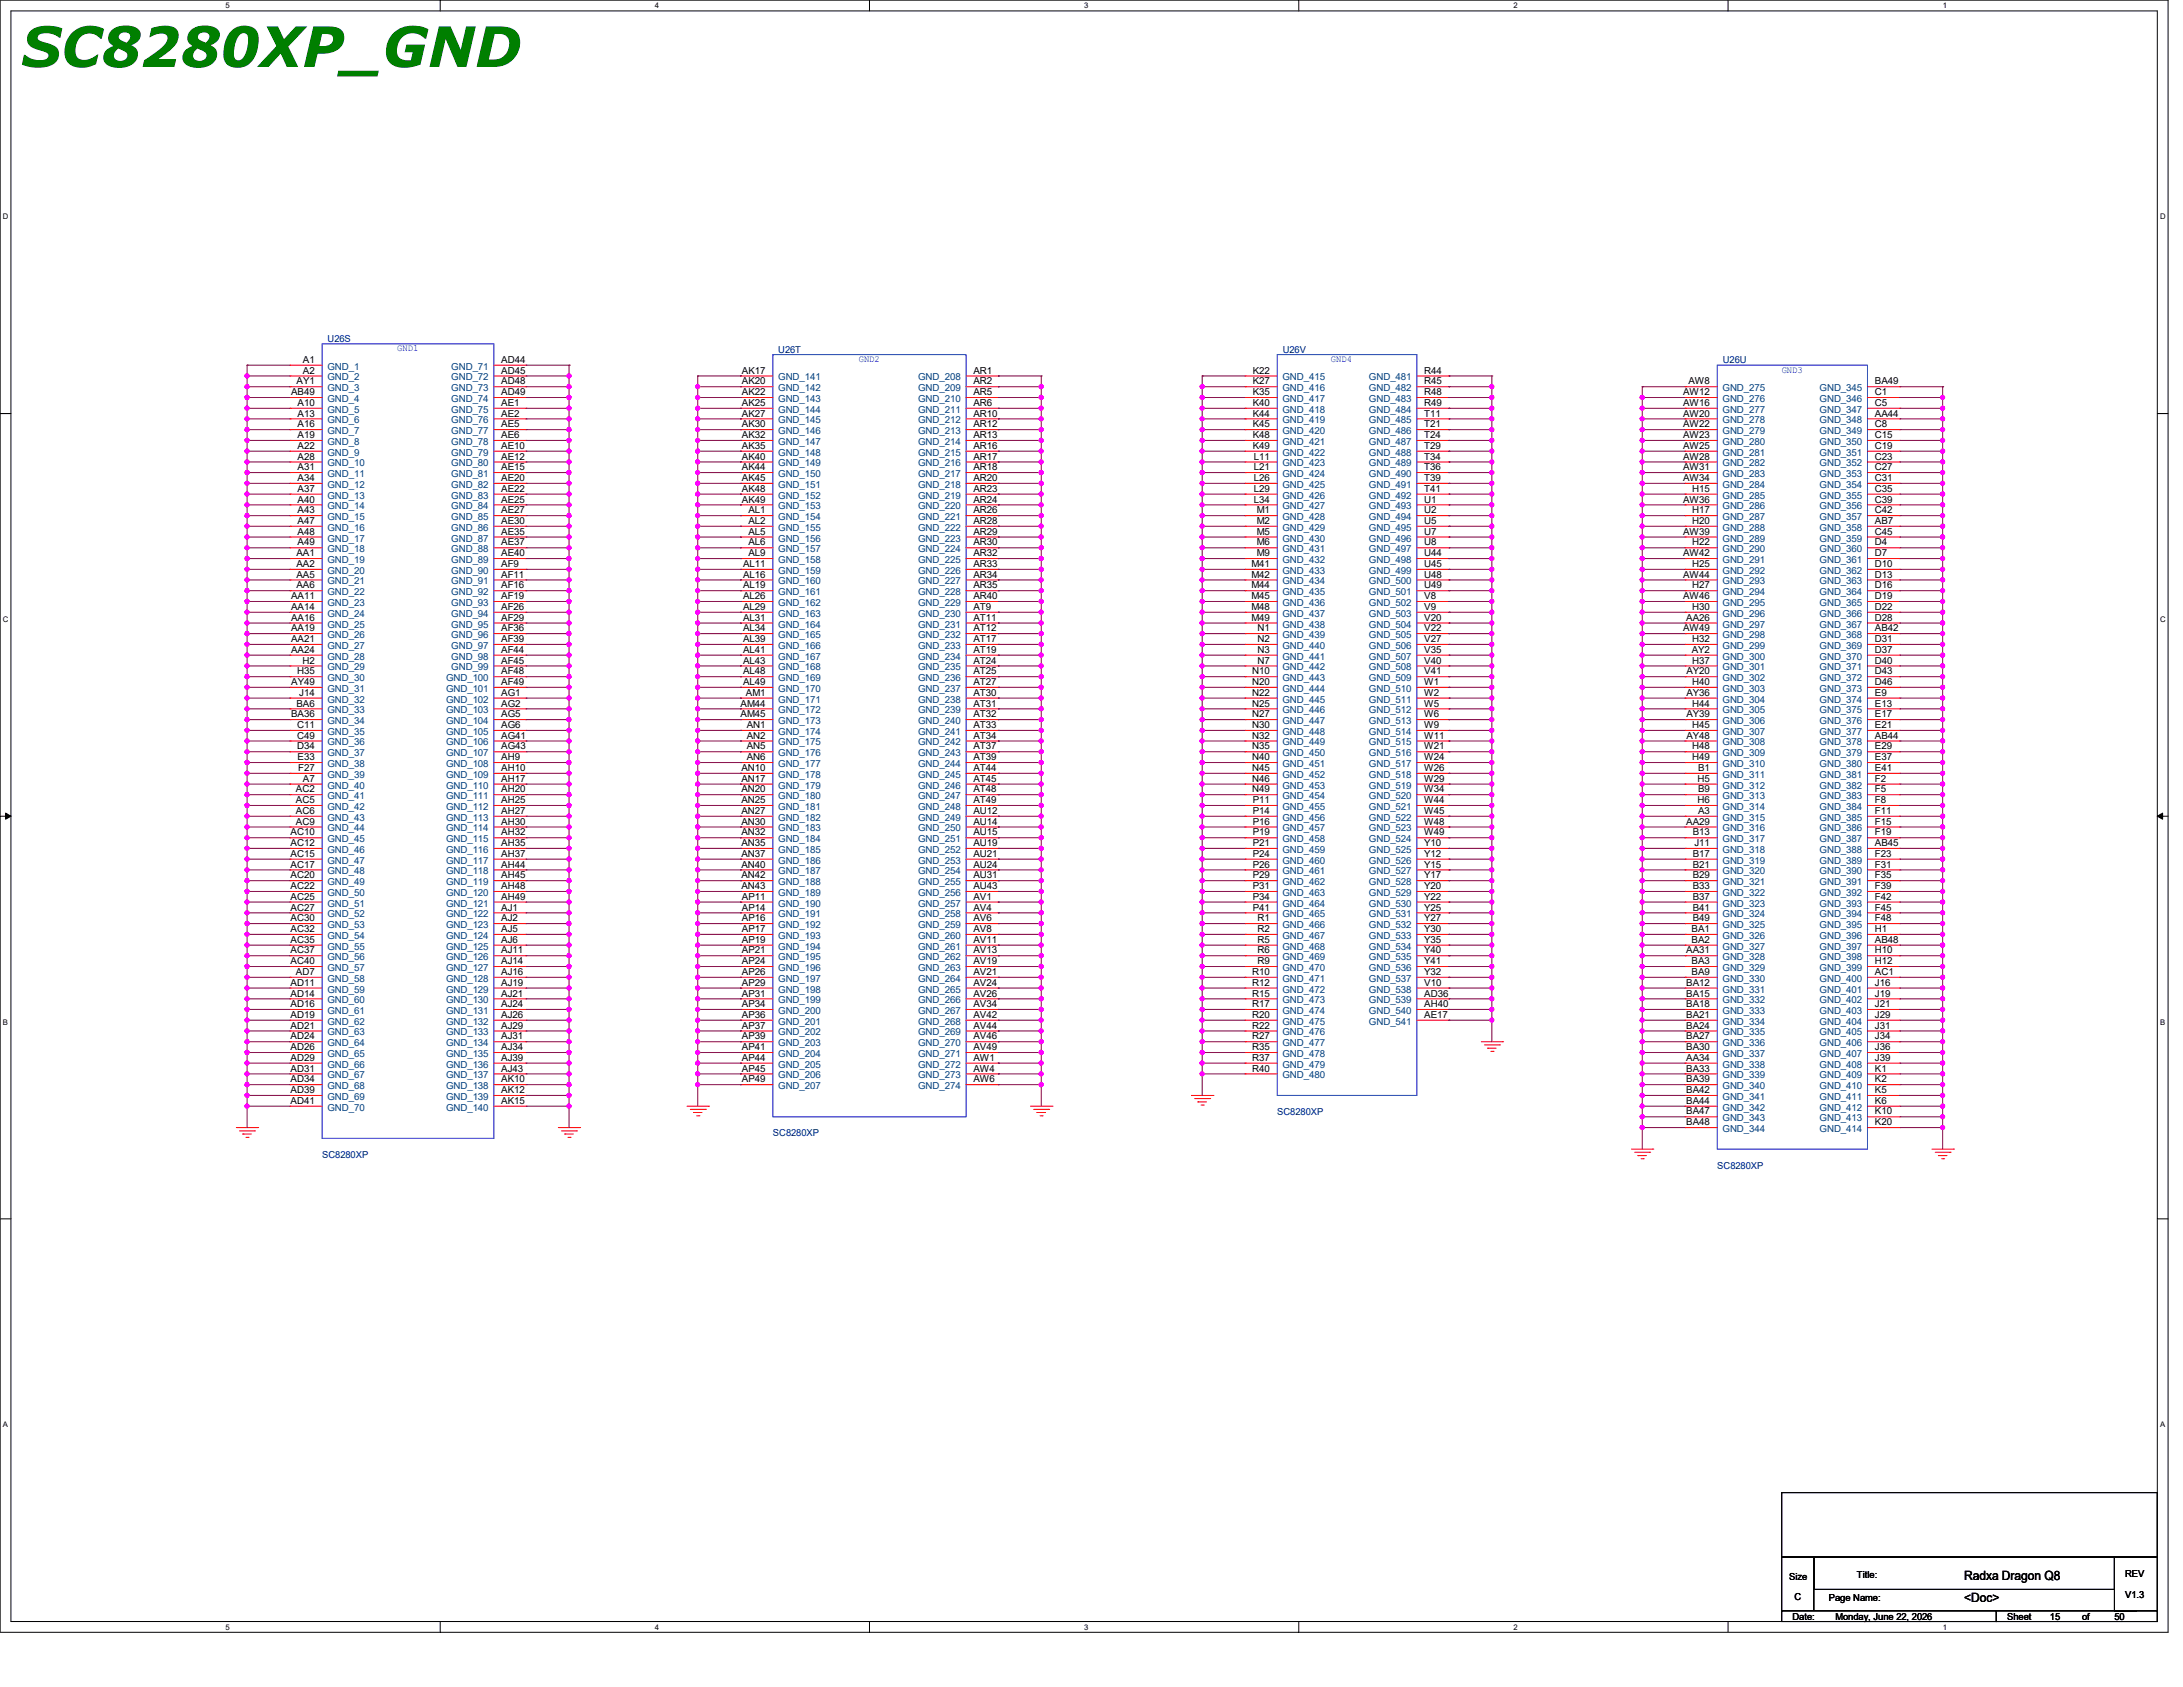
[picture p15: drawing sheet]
<svg xmlns="http://www.w3.org/2000/svg" width="558mm" height="431mm" viewBox="0 0 558 431" stroke-linecap="round" stroke-linejoin="round" font-family="sans-serif">
<defs><g id="words">
<text font-size="14.2" fill="#007f00" x="5.5" y="17.1">SC8280XP_GND</text>
<g font-size="3.3">
<text x="502.1" y="403.8">Radxa Dragon Q8</text>
<text x="502.1" y="409.3">&lt;Doc&gt;</text>
</g>
<g font-size="2.5" fill="#00007f">
<text x="83.7" y="87.3">U26S</text>
<text x="198.9" y="90.1">U26T</text>
<text x="327.9" y="90.1">U26V</text>
<text x="440.4" y="92.8">U26U</text>
<text x="326.5" y="284.9">SC8280XP</text>
<text x="197.6" y="290.3">SC8280XP</text>
<text x="82.3" y="295.8">SC8280XP</text>
<text x="439" y="298.6">SC8280XP</text>
</g>
<g font-size="2.5" fill="#00f">
<text x="101.6" y="89.8">GND1</text>
<text x="219.5" y="92.5">GND2</text>
<text x="340.2" y="92.5">GND4</text>
<text x="455.4" y="95.2">GND3</text>
</g>
<g font-size="2.5">
<text x="77.4" y="92.7">A1</text>
<text x="77.4" y="95.5">A2</text>
<text x="128.1" y="92.7">AD44</text>
<text x="128.1" y="95.5">AD45</text>
<text x="189.7" y="95.5">AK17</text>
<text x="248.8" y="95.5">AR1</text>
<text x="320.2" y="95.5">K22</text>
<text x="364.1" y="95.5">R44</text>
<text x="74.4" y="101">AB49</text>
<text x="75.8" y="98.2">AY1</text>
<text x="128.1" y="98.2">AD48</text>
<text x="128.1" y="101">AD49</text>
<text x="189.7" y="98.2">AK20</text>
<text x="189.7" y="101">AK22</text>
<text x="248.8" y="98.2">AR2</text>
<text x="248.8" y="101">AR5</text>
<text x="320.2" y="98.2">K27</text>
<text x="320.2" y="101">K35</text>
<text x="364.1" y="98.2">R45</text>
<text x="364.1" y="101">R48</text>
<text x="430.2" y="101">AW12</text>
<text x="431.6" y="98.2">AW8</text>
<text x="479.3" y="98.2">BA49</text>
<text x="479.3" y="101">C1</text>
<text x="76.1" y="103.7">A10</text>
<text x="76.1" y="106.4">A13</text>
<text x="128.1" y="103.7">AE1</text>
<text x="128.1" y="106.4">AE2</text>
<text x="189.7" y="103.7">AK25</text>
<text x="189.7" y="106.4">AK27</text>
<text x="248.8" y="103.7">AR6</text>
<text x="248.8" y="106.4">AR10</text>
<text x="320.2" y="103.7">K40</text>
<text x="320.2" y="106.4">K44</text>
<text x="364.1" y="103.7">R49</text>
<text x="364.1" y="106.4">T11</text>
<text x="430.2" y="103.7">AW16</text>
<text x="430.2" y="106.4">AW20</text>
<text x="479.3" y="103.7">C5</text>
<text x="479.3" y="106.4">AA44</text>
<text x="76.1" y="109.2">A16</text>
<text x="76.1" y="111.9">A19</text>
<text x="128.1" y="109.2">AE5</text>
<text x="128.1" y="111.9">AE6</text>
<text x="189.7" y="109.2">AK30</text>
<text x="189.7" y="111.9">AK32</text>
<text x="248.8" y="109.2">AR12</text>
<text x="248.8" y="111.9">AR13</text>
<text x="320.2" y="109.2">K45</text>
<text x="320.2" y="111.9">K48</text>
<text x="364.1" y="109.2">T21</text>
<text x="364.1" y="111.9">T24</text>
<text x="430.2" y="109.2">AW22</text>
<text x="430.2" y="111.9">AW23</text>
<text x="479.3" y="109.2">C8</text>
<text x="479.3" y="111.9">C15</text>
<text x="76.1" y="114.7">A22</text>
<text x="76.1" y="117.4">A28</text>
<text x="128.1" y="114.7">AE10</text>
<text x="128.1" y="117.4">AE12</text>
<text x="189.7" y="114.7">AK35</text>
<text x="189.7" y="117.4">AK40</text>
<text x="248.8" y="114.7">AR16</text>
<text x="248.8" y="117.4">AR17</text>
<text x="320.2" y="114.7">K49</text>
<text x="320.5" y="117.4">L11</text>
<text x="364.1" y="114.7">T29</text>
<text x="364.1" y="117.4">T34</text>
<text x="430.2" y="114.7">AW25</text>
<text x="430.2" y="117.4">AW28</text>
<text x="479.3" y="114.7">C19</text>
<text x="479.3" y="117.4">C23</text>
<text x="76.1" y="120.1">A31</text>
<text x="76.1" y="122.9">A34</text>
<text x="76.1" y="125.6">A37</text>
<text x="128.1" y="120.1">AE15</text>
<text x="128.1" y="122.9">AE20</text>
<text x="128.1" y="125.6">AE22</text>
<text x="189.7" y="120.1">AK44</text>
<text x="189.7" y="122.9">AK45</text>
<text x="189.7" y="125.6">AK48</text>
<text x="248.8" y="120.1">AR18</text>
<text x="248.8" y="122.9">AR20</text>
<text x="248.8" y="125.6">AR23</text>
<text x="320.5" y="120.1">L21</text>
<text x="320.5" y="122.9">L26</text>
<text x="320.5" y="125.6">L29</text>
<text x="364.1" y="120.1">T36</text>
<text x="364.1" y="122.9">T39</text>
<text x="364.1" y="125.6">T41</text>
<text x="430.2" y="120.1">AW31</text>
<text x="430.2" y="122.9">AW34</text>
<text x="432.6" y="125.6">H15</text>
<text x="479.3" y="120.1">C27</text>
<text x="479.3" y="122.9">C31</text>
<text x="479.3" y="125.6">C35</text>
<text x="76.1" y="128.4">A40</text>
<text x="76.1" y="131.1">A43</text>
<text x="128.1" y="128.4">AE25</text>
<text x="128.1" y="131.1">AE27</text>
<text x="189.7" y="128.4">AK49</text>
<text x="191.3" y="131.1">AL1</text>
<text x="248.8" y="128.4">AR24</text>
<text x="248.8" y="131.1">AR26</text>
<text x="320.5" y="128.4">L34</text>
<text x="321.2" y="131.1">M1</text>
<text x="364.1" y="128.4">U1</text>
<text x="364.1" y="131.1">U2</text>
<text x="430.2" y="128.4">AW36</text>
<text x="432.6" y="131.1">H17</text>
<text x="479.3" y="128.4">C39</text>
<text x="479.3" y="131.1">C42</text>
<text x="76.1" y="133.9">A47</text>
<text x="76.1" y="136.6">A48</text>
<text x="128.1" y="133.9">AE30</text>
<text x="128.1" y="136.6">AE35</text>
<text x="191.3" y="133.9">AL2</text>
<text x="191.3" y="136.6">AL5</text>
<text x="248.8" y="133.9">AR28</text>
<text x="248.8" y="136.6">AR29</text>
<text x="321.2" y="133.9">M2</text>
<text x="321.2" y="136.6">M5</text>
<text x="364.1" y="133.9">U5</text>
<text x="364.1" y="136.6">U7</text>
<text x="430.2" y="136.6">AW39</text>
<text x="432.6" y="133.9">H20</text>
<text x="479.3" y="133.9">AB7</text>
<text x="479.3" y="136.6">C45</text>
<text x="75.8" y="142.1">AA1</text>
<text x="76.1" y="139.4">A49</text>
<text x="128.1" y="139.4">AE37</text>
<text x="128.1" y="142.1">AE40</text>
<text x="191.3" y="139.4">AL6</text>
<text x="191.3" y="142.1">AL9</text>
<text x="248.8" y="139.4">AR30</text>
<text x="248.8" y="142.1">AR32</text>
<text x="321.2" y="139.4">M6</text>
<text x="321.2" y="142.1">M9</text>
<text x="364.1" y="139.4">U8</text>
<text x="364.1" y="142.1">U44</text>
<text x="430.2" y="142.1">AW42</text>
<text x="432.6" y="139.4">H22</text>
<text x="479.3" y="139.4">D4</text>
<text x="479.3" y="142.1">D7</text>
<text x="75.8" y="144.9">AA2</text>
<text x="75.8" y="147.6">AA5</text>
<text x="128.1" y="144.9">AF9</text>
<text x="128.1" y="147.6">AF11</text>
<text x="189.9" y="144.9">AL11</text>
<text x="189.9" y="147.6">AL16</text>
<text x="248.8" y="144.9">AR33</text>
<text x="248.8" y="147.6">AR34</text>
<text x="319.9" y="144.9">M41</text>
<text x="319.9" y="147.6">M42</text>
<text x="364.1" y="144.9">U45</text>
<text x="364.1" y="147.6">U48</text>
<text x="430.2" y="147.6">AW44</text>
<text x="432.6" y="144.9">H25</text>
<text x="479.3" y="144.9">D10</text>
<text x="479.3" y="147.6">D13</text>
<text x="74.4" y="153.1">AA11</text>
<text x="74.4" y="155.8">AA14</text>
<text x="75.8" y="150.3">AA6</text>
<text x="128.1" y="150.3">AF16</text>
<text x="128.1" y="153.1">AF19</text>
<text x="128.1" y="155.8">AF26</text>
<text x="189.9" y="150.3">AL19</text>
<text x="189.9" y="153.1">AL26</text>
<text x="189.9" y="155.8">AL29</text>
<text x="248.8" y="150.3">AR35</text>
<text x="248.8" y="153.1">AR40</text>
<text x="248.8" y="155.8">AT9</text>
<text x="319.9" y="150.3">M44</text>
<text x="319.9" y="153.1">M45</text>
<text x="319.9" y="155.8">M48</text>
<text x="364.1" y="150.3">U49</text>
<text x="364.1" y="153.1">V8</text>
<text x="364.1" y="155.8">V9</text>
<text x="430.2" y="153.1">AW46</text>
<text x="432.6" y="150.3">H27</text>
<text x="432.6" y="155.8">H30</text>
<text x="479.3" y="150.3">D16</text>
<text x="479.3" y="153.1">D19</text>
<text x="479.3" y="155.8">D22</text>
<text x="74.4" y="158.6">AA16</text>
<text x="74.4" y="161.3">AA19</text>
<text x="128.1" y="158.6">AF29</text>
<text x="128.1" y="161.3">AF36</text>
<text x="189.9" y="158.6">AL31</text>
<text x="189.9" y="161.3">AL34</text>
<text x="248.8" y="158.6">AT11</text>
<text x="248.8" y="161.3">AT12</text>
<text x="319.9" y="158.6">M49</text>
<text x="321.4" y="161.3">N1</text>
<text x="364.1" y="158.6">V20</text>
<text x="364.1" y="161.3">V22</text>
<text x="430.2" y="161.3">AW49</text>
<text x="431" y="158.6">AA26</text>
<text x="479.3" y="158.6">D28</text>
<text x="479.3" y="161.3">AB42</text>
<text x="74.4" y="164">AA21</text>
<text x="74.4" y="166.8">AA24</text>
<text x="128.1" y="164">AF39</text>
<text x="128.1" y="166.8">AF44</text>
<text x="189.9" y="164">AL39</text>
<text x="189.9" y="166.8">AL41</text>
<text x="248.8" y="164">AT17</text>
<text x="248.8" y="166.8">AT19</text>
<text x="321.4" y="164">N2</text>
<text x="321.4" y="166.8">N3</text>
<text x="364.1" y="164">V27</text>
<text x="364.1" y="166.8">V35</text>
<text x="432.4" y="166.8">AY2</text>
<text x="432.6" y="164">H32</text>
<text x="479.3" y="164">D31</text>
<text x="479.3" y="166.8">D37</text>
<text x="75.9" y="172.3">H35</text>
<text x="77.3" y="169.5">H2</text>
<text x="128.1" y="169.5">AF45</text>
<text x="128.1" y="172.3">AF48</text>
<text x="189.9" y="169.5">AL43</text>
<text x="189.9" y="172.3">AL48</text>
<text x="248.8" y="169.5">AT24</text>
<text x="248.8" y="172.3">AT25</text>
<text x="320.1" y="172.3">N10</text>
<text x="321.4" y="169.5">N7</text>
<text x="364.1" y="169.5">V40</text>
<text x="364.1" y="172.3">V41</text>
<text x="431.1" y="172.3">AY20</text>
<text x="432.6" y="169.5">H37</text>
<text x="479.3" y="169.5">D40</text>
<text x="479.3" y="172.3">D43</text>
<text x="74.5" y="175">AY49</text>
<text x="76.5" y="177.8">J14</text>
<text x="128.1" y="175">AF49</text>
<text x="128.1" y="177.8">AG1</text>
<text x="189.9" y="175">AL49</text>
<text x="190.7" y="177.8">AM1</text>
<text x="248.8" y="175">AT27</text>
<text x="248.8" y="177.8">AT30</text>
<text x="320.1" y="175">N20</text>
<text x="320.1" y="177.8">N22</text>
<text x="364.1" y="175">W1</text>
<text x="364.1" y="177.8">W2</text>
<text x="431.1" y="177.8">AY36</text>
<text x="432.6" y="175">H40</text>
<text x="479.3" y="175">D46</text>
<text x="479.3" y="177.8">E9</text>
<text x="74.4" y="183.3">BA36</text>
<text x="75.8" y="180.5">BA6</text>
<text x="128.1" y="180.5">AG2</text>
<text x="128.1" y="183.3">AG5</text>
<text x="189.3" y="180.5">AM44</text>
<text x="189.3" y="183.3">AM45</text>
<text x="248.8" y="180.5">AT31</text>
<text x="248.8" y="183.3">AT32</text>
<text x="320.1" y="180.5">N25</text>
<text x="320.1" y="183.3">N27</text>
<text x="364.1" y="180.5">W5</text>
<text x="364.1" y="183.3">W6</text>
<text x="431.1" y="183.3">AY39</text>
<text x="432.6" y="180.5">H44</text>
<text x="479.3" y="180.5">E13</text>
<text x="479.3" y="183.3">E17</text>
<text x="75.9" y="186">C11</text>
<text x="75.9" y="188.7">C49</text>
<text x="75.9" y="191.5">D34</text>
<text x="128.1" y="186">AG6</text>
<text x="128.1" y="188.7">AG41</text>
<text x="128.1" y="191.5">AG43</text>
<text x="190.9" y="186">AN1</text>
<text x="190.9" y="188.7">AN2</text>
<text x="190.9" y="191.5">AN5</text>
<text x="248.8" y="186">AT33</text>
<text x="248.8" y="188.7">AT34</text>
<text x="248.8" y="191.5">AT37</text>
<text x="320.1" y="186">N30</text>
<text x="320.1" y="188.7">N32</text>
<text x="320.1" y="191.5">N35</text>
<text x="364.1" y="186">W9</text>
<text x="364.1" y="188.7">W11</text>
<text x="364.1" y="191.5">W21</text>
<text x="431.1" y="188.7">AY48</text>
<text x="432.6" y="186">H45</text>
<text x="432.6" y="191.5">H48</text>
<text x="479.3" y="186">E21</text>
<text x="479.3" y="188.7">AB44</text>
<text x="479.3" y="191.5">E29</text>
<text x="76.1" y="194.2">E33</text>
<text x="76.2" y="197">F27</text>
<text x="128.1" y="194.2">AH9</text>
<text x="128.1" y="197">AH10</text>
<text x="189.5" y="197">AN10</text>
<text x="190.9" y="194.2">AN6</text>
<text x="248.8" y="194.2">AT39</text>
<text x="248.8" y="197">AT44</text>
<text x="320.1" y="194.2">N40</text>
<text x="320.1" y="197">N45</text>
<text x="364.1" y="194.2">W24</text>
<text x="364.1" y="197">W26</text>
<text x="432.6" y="194.2">H49</text>
<text x="434" y="197">B1</text>
<text x="479.3" y="194.2">E37</text>
<text x="479.3" y="197">E41</text>
<text x="75.6" y="202.4">AC2</text>
<text x="77.4" y="199.7">A7</text>
<text x="128.1" y="199.7">AH17</text>
<text x="128.1" y="202.4">AH20</text>
<text x="189.5" y="199.7">AN17</text>
<text x="189.5" y="202.4">AN20</text>
<text x="248.8" y="199.7">AT45</text>
<text x="248.8" y="202.4">AT48</text>
<text x="320.1" y="199.7">N46</text>
<text x="320.1" y="202.4">N49</text>
<text x="364.1" y="199.7">W29</text>
<text x="364.1" y="202.4">W34</text>
<text x="433.9" y="199.7">H5</text>
<text x="434" y="202.4">B9</text>
<text x="479.3" y="199.7">F2</text>
<text x="479.3" y="202.4">F5</text>
<text x="75.6" y="205.2">AC5</text>
<text x="75.6" y="207.9">AC6</text>
<text x="128.1" y="205.2">AH25</text>
<text x="128.1" y="207.9">AH27</text>
<text x="189.5" y="205.2">AN25</text>
<text x="189.5" y="207.9">AN27</text>
<text x="248.8" y="205.2">AT49</text>
<text x="248.8" y="207.9">AU12</text>
<text x="320.2" y="205.2">P11</text>
<text x="320.2" y="207.9">P14</text>
<text x="364.1" y="205.2">W44</text>
<text x="364.1" y="207.9">W45</text>
<text x="433.9" y="205.2">H6</text>
<text x="434" y="207.9">A3</text>
<text x="479.3" y="205.2">F8</text>
<text x="479.3" y="207.9">F11</text>
<text x="74.3" y="213.4">AC10</text>
<text x="75.6" y="210.7">AC9</text>
<text x="128.1" y="210.7">AH30</text>
<text x="128.1" y="213.4">AH32</text>
<text x="189.5" y="210.7">AN30</text>
<text x="189.5" y="213.4">AN32</text>
<text x="248.8" y="210.7">AU14</text>
<text x="248.8" y="213.4">AU15</text>
<text x="320.2" y="210.7">P16</text>
<text x="320.2" y="213.4">P19</text>
<text x="364.1" y="210.7">W48</text>
<text x="364.1" y="213.4">W49</text>
<text x="431" y="210.7">AA29</text>
<text x="432.7" y="213.4">B13</text>
<text x="479.3" y="210.7">F15</text>
<text x="479.3" y="213.4">F19</text>
<text x="74.3" y="216.2">AC12</text>
<text x="74.3" y="218.9">AC15</text>
<text x="74.3" y="221.7">AC17</text>
<text x="128.1" y="216.2">AH35</text>
<text x="128.1" y="218.9">AH37</text>
<text x="128.1" y="221.7">AH44</text>
<text x="189.5" y="216.2">AN35</text>
<text x="189.5" y="218.9">AN37</text>
<text x="189.5" y="221.7">AN40</text>
<text x="248.8" y="216.2">AU19</text>
<text x="248.8" y="218.9">AU21</text>
<text x="248.8" y="221.7">AU24</text>
<text x="320.2" y="216.2">P21</text>
<text x="320.2" y="218.9">P24</text>
<text x="320.2" y="221.7">P26</text>
<text x="364.1" y="216.2">Y10</text>
<text x="364.1" y="218.9">Y12</text>
<text x="364.1" y="221.7">Y15</text>
<text x="432.7" y="218.9">B17</text>
<text x="432.7" y="221.7">B21</text>
<text x="433.1" y="216.2">J11</text>
<text x="479.3" y="216.2">AB45</text>
<text x="479.3" y="218.9">F23</text>
<text x="479.3" y="221.7">F31</text>
<text x="74.3" y="224.4">AC20</text>
<text x="74.3" y="227.2">AC22</text>
<text x="128.1" y="224.4">AH45</text>
<text x="128.1" y="227.2">AH48</text>
<text x="189.5" y="224.4">AN42</text>
<text x="189.5" y="227.2">AN43</text>
<text x="248.8" y="224.4">AU31</text>
<text x="248.8" y="227.2">AU43</text>
<text x="320.2" y="224.4">P29</text>
<text x="320.2" y="227.2">P31</text>
<text x="364.1" y="224.4">Y17</text>
<text x="364.1" y="227.2">Y20</text>
<text x="432.7" y="224.4">B29</text>
<text x="432.7" y="227.2">B33</text>
<text x="479.3" y="224.4">F35</text>
<text x="479.3" y="227.2">F39</text>
<text x="74.3" y="229.9">AC25</text>
<text x="74.3" y="232.6">AC27</text>
<text x="128.1" y="229.9">AH49</text>
<text x="128.1" y="232.6">AJ1</text>
<text x="189.7" y="229.9">AP11</text>
<text x="189.7" y="232.6">AP14</text>
<text x="248.8" y="229.9">AV1</text>
<text x="248.8" y="232.6">AV4</text>
<text x="320.2" y="229.9">P34</text>
<text x="320.2" y="232.6">P41</text>
<text x="364.1" y="229.9">Y22</text>
<text x="364.1" y="232.6">Y25</text>
<text x="432.7" y="229.9">B37</text>
<text x="432.7" y="232.6">B41</text>
<text x="479.3" y="229.9">F42</text>
<text x="479.3" y="232.6">F45</text>
<text x="74.3" y="235.4">AC30</text>
<text x="74.3" y="238.1">AC32</text>
<text x="128.1" y="235.4">AJ2</text>
<text x="128.1" y="238.1">AJ5</text>
<text x="189.7" y="235.4">AP16</text>
<text x="189.7" y="238.1">AP17</text>
<text x="248.8" y="235.4">AV6</text>
<text x="248.8" y="238.1">AV8</text>
<text x="321.4" y="235.4">R1</text>
<text x="321.4" y="238.1">R2</text>
<text x="364.1" y="235.4">Y27</text>
<text x="364.1" y="238.1">Y30</text>
<text x="432.4" y="238.1">BA1</text>
<text x="432.7" y="235.4">B49</text>
<text x="479.3" y="235.4">F48</text>
<text x="479.3" y="238.1">H1</text>
<text x="74.3" y="240.9">AC35</text>
<text x="74.3" y="243.6">AC37</text>
<text x="128.1" y="240.9">AJ6</text>
<text x="128.1" y="243.6">AJ11</text>
<text x="189.7" y="240.9">AP19</text>
<text x="189.7" y="243.6">AP21</text>
<text x="248.8" y="240.9">AV11</text>
<text x="248.8" y="243.6">AV13</text>
<text x="321.4" y="240.9">R5</text>
<text x="321.4" y="243.6">R6</text>
<text x="364.1" y="240.9">Y35</text>
<text x="364.1" y="243.6">Y40</text>
<text x="431" y="243.6">AA31</text>
<text x="432.4" y="240.9">BA2</text>
<text x="479.3" y="240.9">AB48</text>
<text x="479.3" y="243.6">H10</text>
<text x="74.3" y="246.3">AC40</text>
<text x="74.3" y="251.8">AD11</text>
<text x="75.6" y="249.1">AD7</text>
<text x="128.1" y="246.3">AJ14</text>
<text x="128.1" y="249.1">AJ16</text>
<text x="128.1" y="251.8">AJ19</text>
<text x="189.7" y="246.3">AP24</text>
<text x="189.7" y="249.1">AP26</text>
<text x="189.7" y="251.8">AP29</text>
<text x="248.8" y="246.3">AV19</text>
<text x="248.8" y="249.1">AV21</text>
<text x="248.8" y="251.8">AV24</text>
<text x="320.1" y="249.1">R10</text>
<text x="320.1" y="251.8">R12</text>
<text x="321.4" y="246.3">R9</text>
<text x="364.1" y="246.3">Y41</text>
<text x="364.1" y="249.1">Y32</text>
<text x="364.1" y="251.8">V10</text>
<text x="431" y="251.8">BA12</text>
<text x="432.4" y="246.3">BA3</text>
<text x="432.4" y="249.1">BA9</text>
<text x="479.3" y="246.3">H12</text>
<text x="479.3" y="249.1">AC1</text>
<text x="479.3" y="251.8">J16</text>
<text x="74.3" y="254.6">AD14</text>
<text x="74.3" y="257.3">AD16</text>
<text x="128.1" y="254.6">AJ21</text>
<text x="128.1" y="257.3">AJ24</text>
<text x="189.7" y="254.6">AP31</text>
<text x="189.7" y="257.3">AP34</text>
<text x="248.8" y="254.6">AV26</text>
<text x="248.8" y="257.3">AV34</text>
<text x="320.1" y="254.6">R15</text>
<text x="320.1" y="257.3">R17</text>
<text x="364.1" y="254.6">AD36</text>
<text x="364.1" y="257.3">AH40</text>
<text x="431" y="254.6">BA15</text>
<text x="431" y="257.3">BA18</text>
<text x="479.3" y="254.6">J19</text>
<text x="479.3" y="257.3">J21</text>
<text x="74.3" y="260.1">AD19</text>
<text x="74.3" y="262.8">AD21</text>
<text x="128.1" y="260.1">AJ26</text>
<text x="128.1" y="262.8">AJ29</text>
<text x="189.7" y="260.1">AP36</text>
<text x="189.7" y="262.8">AP37</text>
<text x="248.8" y="260.1">AV42</text>
<text x="248.8" y="262.8">AV44</text>
<text x="320.1" y="260.1">R20</text>
<text x="320.1" y="262.8">R22</text>
<text x="364.1" y="260.1">AE17</text>
<text x="431" y="260.1">BA21</text>
<text x="431" y="262.8">BA24</text>
<text x="479.3" y="260.1">J29</text>
<text x="479.3" y="262.8">J31</text>
<text x="74.3" y="265.6">AD24</text>
<text x="74.3" y="268.3">AD26</text>
<text x="128.1" y="265.6">AJ31</text>
<text x="128.1" y="268.3">AJ34</text>
<text x="189.7" y="265.6">AP39</text>
<text x="189.7" y="268.3">AP41</text>
<text x="248.8" y="265.6">AV46</text>
<text x="248.8" y="268.3">AV49</text>
<text x="320.1" y="265.6">R27</text>
<text x="320.1" y="268.3">R35</text>
<text x="431" y="265.6">BA27</text>
<text x="431" y="268.3">BA30</text>
<text x="479.3" y="265.6">J34</text>
<text x="479.3" y="268.3">J36</text>
<text x="74.3" y="271">AD29</text>
<text x="74.3" y="273.8">AD31</text>
<text x="128.1" y="271">AJ39</text>
<text x="128.1" y="273.8">AJ43</text>
<text x="189.7" y="271">AP44</text>
<text x="189.7" y="273.8">AP45</text>
<text x="248.8" y="271">AW1</text>
<text x="248.8" y="273.8">AW4</text>
<text x="320.1" y="271">R37</text>
<text x="320.1" y="273.8">R40</text>
<text x="431" y="271">AA34</text>
<text x="431" y="273.8">BA33</text>
<text x="479.3" y="271">J39</text>
<text x="479.3" y="273.8">K1</text>
<text x="74.3" y="276.5">AD34</text>
<text x="74.3" y="279.3">AD39</text>
<text x="128.1" y="276.5">AK10</text>
<text x="128.1" y="279.3">AK12</text>
<text x="189.7" y="276.5">AP49</text>
<text x="248.8" y="276.5">AW6</text>
<text x="431" y="276.5">BA39</text>
<text x="431" y="279.3">BA42</text>
<text x="479.3" y="276.5">K2</text>
<text x="479.3" y="279.3">K5</text>
<text x="74.3" y="282">AD41</text>
<text x="128.1" y="282">AK15</text>
<text x="431" y="282">BA44</text>
<text x="431" y="284.7">BA47</text>
<text x="431" y="287.5">BA48</text>
<text x="479.3" y="282">K6</text>
<text x="479.3" y="284.7">K10</text>
<text x="479.3" y="287.5">K20</text>
<text x="457.3" y="403.6">Size</text>
<text x="474.6" y="403.1">Title:</text>
<text x="543.2" y="402.8">REV</text>
<text x="458.2" y="413.8">Date:</text>
<text x="458.7" y="408.9">C</text>
<text x="467.5" y="409.1">Page Name:</text>
<text x="469.1" y="413.8">Monday, June 22, 2026</text>
<text x="513" y="413.8">Sheet</text>
<text x="524" y="413.8">15</text>
<text x="532.2" y="413.8">of</text>
<text x="540.5" y="413.8">50</text>
<text x="543.2" y="408.3">V1.3</text>
</g>
<g font-size="2.5" fill="#003f7f">
<text x="83.7" y="94.4">GND_1</text>
<text x="115.4" y="94.4">GND_71</text>
<text x="83.7" y="97.2">GND_2</text>
<text x="83.7" y="99.9">GND_3</text>
<text x="115.4" y="97.2">GND_72</text>
<text x="115.4" y="99.9">GND_73</text>
<text x="198.9" y="97.2">GND_141</text>
<text x="198.9" y="99.9">GND_142</text>
<text x="234.7" y="97.2">GND_208</text>
<text x="234.7" y="99.9">GND_209</text>
<text x="327.8" y="97.2">GND_415</text>
<text x="327.8" y="99.9">GND_416</text>
<text x="349.9" y="97.2">GND_481</text>
<text x="349.9" y="99.9">GND_482</text>
<text x="440.3" y="99.9">GND_275</text>
<text x="465.1" y="99.9">GND_345</text>
<text x="83.7" y="102.7">GND_4</text>
<text x="83.7" y="105.5">GND_5</text>
<text x="115.4" y="102.7">GND_74</text>
<text x="115.4" y="105.5">GND_75</text>
<text x="198.9" y="102.7">GND_143</text>
<text x="198.9" y="105.5">GND_144</text>
<text x="234.7" y="102.7">GND_210</text>
<text x="234.7" y="105.5">GND_211</text>
<text x="327.8" y="102.7">GND_417</text>
<text x="327.8" y="105.5">GND_418</text>
<text x="349.9" y="102.7">GND_483</text>
<text x="349.9" y="105.5">GND_484</text>
<text x="440.3" y="102.7">GND_276</text>
<text x="440.3" y="105.5">GND_277</text>
<text x="465.1" y="102.7">GND_346</text>
<text x="465.1" y="105.5">GND_347</text>
<text x="83.7" y="108.2">GND_6</text>
<text x="83.7" y="110.9">GND_7</text>
<text x="83.7" y="113.7">GND_8</text>
<text x="115.4" y="108.2">GND_76</text>
<text x="115.4" y="110.9">GND_77</text>
<text x="115.4" y="113.7">GND_78</text>
<text x="198.9" y="108.2">GND_145</text>
<text x="198.9" y="110.9">GND_146</text>
<text x="198.9" y="113.7">GND_147</text>
<text x="234.7" y="108.2">GND_212</text>
<text x="234.7" y="110.9">GND_213</text>
<text x="234.7" y="113.7">GND_214</text>
<text x="327.8" y="108.2">GND_419</text>
<text x="327.8" y="110.9">GND_420</text>
<text x="327.8" y="113.7">GND_421</text>
<text x="349.9" y="108.2">GND_485</text>
<text x="349.9" y="110.9">GND_486</text>
<text x="349.9" y="113.7">GND_487</text>
<text x="440.3" y="108.2">GND_278</text>
<text x="440.3" y="110.9">GND_279</text>
<text x="440.3" y="113.7">GND_280</text>
<text x="465.1" y="108.2">GND_348</text>
<text x="465.1" y="110.9">GND_349</text>
<text x="465.1" y="113.7">GND_350</text>
<text x="83.7" y="116.4">GND_9</text>
<text x="83.7" y="119.2">GND_10</text>
<text x="115.4" y="116.4">GND_79</text>
<text x="115.4" y="119.2">GND_80</text>
<text x="198.9" y="116.4">GND_148</text>
<text x="198.9" y="119.2">GND_149</text>
<text x="234.7" y="116.4">GND_215</text>
<text x="234.7" y="119.2">GND_216</text>
<text x="327.8" y="116.4">GND_422</text>
<text x="327.8" y="119.2">GND_423</text>
<text x="349.9" y="116.4">GND_488</text>
<text x="349.9" y="119.2">GND_489</text>
<text x="440.3" y="116.4">GND_281</text>
<text x="440.3" y="119.2">GND_282</text>
<text x="465.1" y="116.4">GND_351</text>
<text x="465.1" y="119.2">GND_352</text>
<text x="83.7" y="121.9">GND_11</text>
<text x="83.7" y="124.6">GND_12</text>
<text x="115.4" y="121.9">GND_81</text>
<text x="115.4" y="124.6">GND_82</text>
<text x="198.9" y="121.9">GND_150</text>
<text x="198.9" y="124.6">GND_151</text>
<text x="234.7" y="121.9">GND_217</text>
<text x="234.7" y="124.6">GND_218</text>
<text x="327.8" y="121.9">GND_424</text>
<text x="327.8" y="124.6">GND_425</text>
<text x="349.9" y="121.9">GND_490</text>
<text x="349.9" y="124.6">GND_491</text>
<text x="440.3" y="121.9">GND_283</text>
<text x="440.3" y="124.6">GND_284</text>
<text x="465.1" y="121.9">GND_353</text>
<text x="465.1" y="124.6">GND_354</text>
<text x="83.7" y="127.4">GND_13</text>
<text x="83.7" y="130.1">GND_14</text>
<text x="115.4" y="127.4">GND_83</text>
<text x="115.4" y="130.1">GND_84</text>
<text x="198.9" y="127.4">GND_152</text>
<text x="198.9" y="130.1">GND_153</text>
<text x="234.7" y="127.4">GND_219</text>
<text x="234.7" y="130.1">GND_220</text>
<text x="327.8" y="127.4">GND_426</text>
<text x="327.8" y="130.1">GND_427</text>
<text x="349.9" y="127.4">GND_492</text>
<text x="349.9" y="130.1">GND_493</text>
<text x="440.3" y="127.4">GND_285</text>
<text x="440.3" y="130.1">GND_286</text>
<text x="465.1" y="127.4">GND_355</text>
<text x="465.1" y="130.1">GND_356</text>
<text x="83.7" y="132.9">GND_15</text>
<text x="83.7" y="135.6">GND_16</text>
<text x="115.4" y="132.9">GND_85</text>
<text x="115.4" y="135.6">GND_86</text>
<text x="198.9" y="132.9">GND_154</text>
<text x="198.9" y="135.6">GND_155</text>
<text x="234.7" y="132.9">GND_221</text>
<text x="234.7" y="135.6">GND_222</text>
<text x="327.8" y="132.9">GND_428</text>
<text x="327.8" y="135.6">GND_429</text>
<text x="349.9" y="132.9">GND_494</text>
<text x="349.9" y="135.6">GND_495</text>
<text x="440.3" y="132.9">GND_287</text>
<text x="440.3" y="135.6">GND_288</text>
<text x="465.1" y="132.9">GND_357</text>
<text x="465.1" y="135.6">GND_358</text>
<text x="83.7" y="138.3">GND_17</text>
<text x="83.7" y="141.1">GND_18</text>
<text x="83.7" y="143.8">GND_19</text>
<text x="115.4" y="138.3">GND_87</text>
<text x="115.4" y="141.1">GND_88</text>
<text x="115.4" y="143.8">GND_89</text>
<text x="198.9" y="138.3">GND_156</text>
<text x="198.9" y="141.1">GND_157</text>
<text x="198.9" y="143.8">GND_158</text>
<text x="234.7" y="138.3">GND_223</text>
<text x="234.7" y="141.1">GND_224</text>
<text x="234.7" y="143.8">GND_225</text>
<text x="327.8" y="138.3">GND_430</text>
<text x="327.8" y="141.1">GND_431</text>
<text x="327.8" y="143.8">GND_432</text>
<text x="349.9" y="138.3">GND_496</text>
<text x="349.9" y="141.1">GND_497</text>
<text x="349.9" y="143.8">GND_498</text>
<text x="440.3" y="138.3">GND_289</text>
<text x="440.3" y="141.1">GND_290</text>
<text x="440.3" y="143.8">GND_291</text>
<text x="465.1" y="138.3">GND_359</text>
<text x="465.1" y="141.1">GND_360</text>
<text x="465.1" y="143.8">GND_361</text>
<text x="83.7" y="146.6">GND_20</text>
<text x="83.7" y="149.3">GND_21</text>
<text x="115.4" y="146.6">GND_90</text>
<text x="115.4" y="149.3">GND_91</text>
<text x="198.9" y="146.6">GND_159</text>
<text x="198.9" y="149.3">GND_160</text>
<text x="234.7" y="146.6">GND_226</text>
<text x="234.7" y="149.3">GND_227</text>
<text x="327.8" y="146.6">GND_433</text>
<text x="327.8" y="149.3">GND_434</text>
<text x="349.9" y="146.6">GND_499</text>
<text x="349.9" y="149.3">GND_500</text>
<text x="440.3" y="146.6">GND_292</text>
<text x="440.3" y="149.3">GND_293</text>
<text x="465.1" y="146.6">GND_362</text>
<text x="465.1" y="149.3">GND_363</text>
<text x="83.7" y="152.1">GND_22</text>
<text x="83.7" y="154.8">GND_23</text>
<text x="115.4" y="152.1">GND_92</text>
<text x="115.4" y="154.8">GND_93</text>
<text x="198.9" y="152.1">GND_161</text>
<text x="198.9" y="154.8">GND_162</text>
<text x="234.7" y="152.1">GND_228</text>
<text x="234.7" y="154.8">GND_229</text>
<text x="327.8" y="152.1">GND_435</text>
<text x="327.8" y="154.8">GND_436</text>
<text x="349.9" y="152.1">GND_501</text>
<text x="349.9" y="154.8">GND_502</text>
<text x="440.3" y="152.1">GND_294</text>
<text x="440.3" y="154.8">GND_295</text>
<text x="465.1" y="152.1">GND_364</text>
<text x="465.1" y="154.8">GND_365</text>
<text x="83.7" y="157.6">GND_24</text>
<text x="83.7" y="160.3">GND_25</text>
<text x="115.4" y="157.6">GND_94</text>
<text x="115.4" y="160.3">GND_95</text>
<text x="198.9" y="157.6">GND_163</text>
<text x="198.9" y="160.3">GND_164</text>
<text x="234.7" y="157.6">GND_230</text>
<text x="234.7" y="160.3">GND_231</text>
<text x="327.8" y="157.6">GND_437</text>
<text x="327.8" y="160.3">GND_438</text>
<text x="349.9" y="157.6">GND_503</text>
<text x="349.9" y="160.3">GND_504</text>
<text x="440.3" y="157.6">GND_296</text>
<text x="440.3" y="160.3">GND_297</text>
<text x="465.1" y="157.6">GND_366</text>
<text x="465.1" y="160.3">GND_367</text>
<text x="83.7" y="163">GND_26</text>
<text x="83.7" y="165.8">GND_27</text>
<text x="115.4" y="163">GND_96</text>
<text x="115.4" y="165.8">GND_97</text>
<text x="198.9" y="163">GND_165</text>
<text x="198.9" y="165.8">GND_166</text>
<text x="234.7" y="163">GND_232</text>
<text x="234.7" y="165.8">GND_233</text>
<text x="327.8" y="163">GND_439</text>
<text x="327.8" y="165.8">GND_440</text>
<text x="349.9" y="163">GND_505</text>
<text x="349.9" y="165.8">GND_506</text>
<text x="440.3" y="163">GND_298</text>
<text x="440.3" y="165.8">GND_299</text>
<text x="465.1" y="163">GND_368</text>
<text x="465.1" y="165.8">GND_369</text>
<text x="83.7" y="168.5">GND_28</text>
<text x="83.7" y="171.3">GND_29</text>
<text x="115.4" y="168.5">GND_98</text>
<text x="115.4" y="171.3">GND_99</text>
<text x="198.9" y="168.5">GND_167</text>
<text x="198.9" y="171.3">GND_168</text>
<text x="234.7" y="168.5">GND_234</text>
<text x="234.7" y="171.3">GND_235</text>
<text x="327.8" y="168.5">GND_441</text>
<text x="327.8" y="171.3">GND_442</text>
<text x="349.9" y="168.5">GND_507</text>
<text x="349.9" y="171.3">GND_508</text>
<text x="440.3" y="168.5">GND_300</text>
<text x="440.3" y="171.3">GND_301</text>
<text x="465.1" y="168.5">GND_370</text>
<text x="465.1" y="171.3">GND_371</text>
<text x="83.7" y="174">GND_30</text>
<text x="83.7" y="176.7">GND_31</text>
<text x="83.7" y="179.5">GND_32</text>
<text x="114" y="174">GND_100</text>
<text x="114" y="176.7">GND_101</text>
<text x="114" y="179.5">GND_102</text>
<text x="198.9" y="174">GND_169</text>
<text x="198.9" y="176.7">GND_170</text>
<text x="198.9" y="179.5">GND_171</text>
<text x="234.7" y="174">GND_236</text>
<text x="234.7" y="176.7">GND_237</text>
<text x="234.7" y="179.5">GND_238</text>
<text x="327.8" y="174">GND_443</text>
<text x="327.8" y="176.7">GND_444</text>
<text x="327.8" y="179.5">GND_445</text>
<text x="349.9" y="174">GND_509</text>
<text x="349.9" y="176.7">GND_510</text>
<text x="349.9" y="179.5">GND_511</text>
<text x="440.3" y="174">GND_302</text>
<text x="440.3" y="176.7">GND_303</text>
<text x="440.3" y="179.5">GND_304</text>
<text x="465.1" y="174">GND_372</text>
<text x="465.1" y="176.7">GND_373</text>
<text x="465.1" y="179.5">GND_374</text>
<text x="83.7" y="182.2">GND_33</text>
<text x="83.7" y="185">GND_34</text>
<text x="114" y="182.2">GND_103</text>
<text x="114" y="185">GND_104</text>
<text x="198.9" y="182.2">GND_172</text>
<text x="198.9" y="185">GND_173</text>
<text x="234.7" y="182.2">GND_239</text>
<text x="234.7" y="185">GND_240</text>
<text x="327.8" y="182.2">GND_446</text>
<text x="327.8" y="185">GND_447</text>
<text x="349.9" y="182.2">GND_512</text>
<text x="349.9" y="185">GND_513</text>
<text x="440.3" y="182.2">GND_305</text>
<text x="440.3" y="185">GND_306</text>
<text x="465.1" y="182.2">GND_375</text>
<text x="465.1" y="185">GND_376</text>
<text x="83.7" y="187.7">GND_35</text>
<text x="83.7" y="190.5">GND_36</text>
<text x="114" y="187.7">GND_105</text>
<text x="114" y="190.5">GND_106</text>
<text x="198.9" y="187.7">GND_174</text>
<text x="198.9" y="190.5">GND_175</text>
<text x="234.7" y="187.7">GND_241</text>
<text x="234.7" y="190.5">GND_242</text>
<text x="327.8" y="187.7">GND_448</text>
<text x="327.8" y="190.5">GND_449</text>
<text x="349.9" y="187.7">GND_514</text>
<text x="349.9" y="190.5">GND_515</text>
<text x="440.3" y="187.7">GND_307</text>
<text x="440.3" y="190.5">GND_308</text>
<text x="465.1" y="187.7">GND_377</text>
<text x="465.1" y="190.5">GND_378</text>
<text x="83.7" y="193.2">GND_37</text>
<text x="83.7" y="196">GND_38</text>
<text x="114" y="193.2">GND_107</text>
<text x="114" y="196">GND_108</text>
<text x="198.9" y="193.2">GND_176</text>
<text x="198.9" y="196">GND_177</text>
<text x="234.7" y="193.2">GND_243</text>
<text x="234.7" y="196">GND_244</text>
<text x="327.8" y="193.2">GND_450</text>
<text x="327.8" y="196">GND_451</text>
<text x="349.9" y="193.2">GND_516</text>
<text x="349.9" y="196">GND_517</text>
<text x="440.3" y="193.2">GND_309</text>
<text x="440.3" y="196">GND_310</text>
<text x="465.1" y="193.2">GND_379</text>
<text x="465.1" y="196">GND_380</text>
<text x="83.7" y="198.7">GND_39</text>
<text x="83.7" y="201.5">GND_40</text>
<text x="114" y="198.7">GND_109</text>
<text x="114" y="201.5">GND_110</text>
<text x="198.9" y="198.7">GND_178</text>
<text x="198.9" y="201.5">GND_179</text>
<text x="234.7" y="198.7">GND_245</text>
<text x="234.7" y="201.5">GND_246</text>
<text x="327.8" y="198.7">GND_452</text>
<text x="327.8" y="201.5">GND_453</text>
<text x="349.9" y="198.7">GND_518</text>
<text x="349.9" y="201.5">GND_519</text>
<text x="440.3" y="198.7">GND_311</text>
<text x="440.3" y="201.5">GND_312</text>
<text x="465.1" y="198.7">GND_381</text>
<text x="465.1" y="201.5">GND_382</text>
<text x="83.7" y="204.2">GND_41</text>
<text x="83.7" y="206.9">GND_42</text>
<text x="83.7" y="209.7">GND_43</text>
<text x="114" y="204.2">GND_111</text>
<text x="114" y="206.9">GND_112</text>
<text x="114" y="209.7">GND_113</text>
<text x="198.9" y="204.2">GND_180</text>
<text x="198.9" y="206.9">GND_181</text>
<text x="198.9" y="209.7">GND_182</text>
<text x="234.7" y="204.2">GND_247</text>
<text x="234.7" y="206.9">GND_248</text>
<text x="234.7" y="209.7">GND_249</text>
<text x="327.8" y="204.2">GND_454</text>
<text x="327.8" y="206.9">GND_455</text>
<text x="327.8" y="209.7">GND_456</text>
<text x="349.9" y="204.2">GND_520</text>
<text x="349.9" y="206.9">GND_521</text>
<text x="349.9" y="209.7">GND_522</text>
<text x="440.3" y="204.2">GND_313</text>
<text x="440.3" y="206.9">GND_314</text>
<text x="440.3" y="209.7">GND_315</text>
<text x="465.1" y="204.2">GND_383</text>
<text x="465.1" y="206.9">GND_384</text>
<text x="465.1" y="209.7">GND_385</text>
<text x="83.7" y="212.4">GND_44</text>
<text x="83.7" y="215.2">GND_45</text>
<text x="114" y="212.4">GND_114</text>
<text x="114" y="215.2">GND_115</text>
<text x="198.9" y="212.4">GND_183</text>
<text x="198.9" y="215.2">GND_184</text>
<text x="234.7" y="212.4">GND_250</text>
<text x="234.7" y="215.2">GND_251</text>
<text x="327.8" y="212.4">GND_457</text>
<text x="327.8" y="215.2">GND_458</text>
<text x="349.9" y="212.4">GND_523</text>
<text x="349.9" y="215.2">GND_524</text>
<text x="440.3" y="212.4">GND_316</text>
<text x="440.3" y="215.2">GND_317</text>
<text x="465.1" y="212.4">GND_386</text>
<text x="465.1" y="215.2">GND_387</text>
<text x="83.7" y="217.9">GND_46</text>
<text x="83.7" y="220.6">GND_47</text>
<text x="114" y="217.9">GND_116</text>
<text x="114" y="220.6">GND_117</text>
<text x="198.9" y="217.9">GND_185</text>
<text x="198.9" y="220.6">GND_186</text>
<text x="234.7" y="217.9">GND_252</text>
<text x="234.7" y="220.6">GND_253</text>
<text x="327.8" y="217.9">GND_459</text>
<text x="327.8" y="220.6">GND_460</text>
<text x="349.9" y="217.9">GND_525</text>
<text x="349.9" y="220.6">GND_526</text>
<text x="440.3" y="217.9">GND_318</text>
<text x="440.3" y="220.6">GND_319</text>
<text x="465.1" y="217.9">GND_388</text>
<text x="465.1" y="220.6">GND_389</text>
<text x="83.7" y="223.4">GND_48</text>
<text x="83.7" y="226.1">GND_49</text>
<text x="114" y="223.4">GND_118</text>
<text x="114" y="226.1">GND_119</text>
<text x="198.9" y="223.4">GND_187</text>
<text x="198.9" y="226.1">GND_188</text>
<text x="234.7" y="223.4">GND_254</text>
<text x="234.7" y="226.1">GND_255</text>
<text x="327.8" y="223.4">GND_461</text>
<text x="327.8" y="226.1">GND_462</text>
<text x="349.9" y="223.4">GND_527</text>
<text x="349.9" y="226.1">GND_528</text>
<text x="440.3" y="223.4">GND_320</text>
<text x="440.3" y="226.1">GND_321</text>
<text x="465.1" y="223.4">GND_390</text>
<text x="465.1" y="226.1">GND_391</text>
<text x="83.7" y="228.9">GND_50</text>
<text x="83.7" y="231.6">GND_51</text>
<text x="114" y="228.9">GND_120</text>
<text x="114" y="231.6">GND_121</text>
<text x="198.9" y="228.9">GND_189</text>
<text x="198.9" y="231.6">GND_190</text>
<text x="234.7" y="228.9">GND_256</text>
<text x="234.7" y="231.6">GND_257</text>
<text x="327.8" y="228.9">GND_463</text>
<text x="327.8" y="231.6">GND_464</text>
<text x="349.9" y="228.9">GND_529</text>
<text x="349.9" y="231.6">GND_530</text>
<text x="440.3" y="228.9">GND_322</text>
<text x="440.3" y="231.6">GND_323</text>
<text x="465.1" y="228.9">GND_392</text>
<text x="465.1" y="231.6">GND_393</text>
<text x="83.7" y="234.4">GND_52</text>
<text x="83.7" y="237.1">GND_53</text>
<text x="83.7" y="239.9">GND_54</text>
<text x="114" y="234.4">GND_122</text>
<text x="114" y="237.1">GND_123</text>
<text x="114" y="239.9">GND_124</text>
<text x="198.9" y="234.4">GND_191</text>
<text x="198.9" y="237.1">GND_192</text>
<text x="198.9" y="239.9">GND_193</text>
<text x="234.7" y="234.4">GND_258</text>
<text x="234.7" y="237.1">GND_259</text>
<text x="234.7" y="239.9">GND_260</text>
<text x="327.8" y="234.4">GND_465</text>
<text x="327.8" y="237.1">GND_466</text>
<text x="327.8" y="239.9">GND_467</text>
<text x="349.9" y="234.4">GND_531</text>
<text x="349.9" y="237.1">GND_532</text>
<text x="349.9" y="239.9">GND_533</text>
<text x="440.3" y="234.4">GND_324</text>
<text x="440.3" y="237.1">GND_325</text>
<text x="440.3" y="239.9">GND_326</text>
<text x="465.1" y="234.4">GND_394</text>
<text x="465.1" y="237.1">GND_395</text>
<text x="465.1" y="239.9">GND_396</text>
<text x="83.7" y="242.6">GND_55</text>
<text x="83.7" y="245.3">GND_56</text>
<text x="114" y="242.6">GND_125</text>
<text x="114" y="245.3">GND_126</text>
<text x="198.9" y="242.6">GND_194</text>
<text x="198.9" y="245.3">GND_195</text>
<text x="234.7" y="242.6">GND_261</text>
<text x="234.7" y="245.3">GND_262</text>
<text x="327.8" y="242.6">GND_468</text>
<text x="327.8" y="245.3">GND_469</text>
<text x="349.9" y="242.6">GND_534</text>
<text x="349.9" y="245.3">GND_535</text>
<text x="440.3" y="242.6">GND_327</text>
<text x="440.3" y="245.3">GND_328</text>
<text x="465.1" y="242.6">GND_397</text>
<text x="465.1" y="245.3">GND_398</text>
<text x="83.7" y="248.1">GND_57</text>
<text x="83.7" y="250.8">GND_58</text>
<text x="114" y="248.1">GND_127</text>
<text x="114" y="250.8">GND_128</text>
<text x="198.9" y="248.1">GND_196</text>
<text x="198.9" y="250.8">GND_197</text>
<text x="234.7" y="248.1">GND_263</text>
<text x="234.7" y="250.8">GND_264</text>
<text x="327.8" y="248.1">GND_470</text>
<text x="327.8" y="250.8">GND_471</text>
<text x="349.9" y="248.1">GND_536</text>
<text x="349.9" y="250.8">GND_537</text>
<text x="440.3" y="248.1">GND_329</text>
<text x="440.3" y="250.8">GND_330</text>
<text x="465.1" y="248.1">GND_399</text>
<text x="465.1" y="250.8">GND_400</text>
<text x="83.7" y="253.6">GND_59</text>
<text x="83.7" y="256.3">GND_60</text>
<text x="114" y="253.6">GND_129</text>
<text x="114" y="256.3">GND_130</text>
<text x="198.9" y="253.6">GND_198</text>
<text x="198.9" y="256.3">GND_199</text>
<text x="234.7" y="253.6">GND_265</text>
<text x="234.7" y="256.3">GND_266</text>
<text x="327.8" y="253.6">GND_472</text>
<text x="327.8" y="256.3">GND_473</text>
<text x="349.9" y="253.6">GND_538</text>
<text x="349.9" y="256.3">GND_539</text>
<text x="440.3" y="253.6">GND_331</text>
<text x="440.3" y="256.3">GND_332</text>
<text x="465.1" y="253.6">GND_401</text>
<text x="465.1" y="256.3">GND_402</text>
<text x="83.7" y="259">GND_61</text>
<text x="83.7" y="261.8">GND_62</text>
<text x="114" y="259">GND_131</text>
<text x="114" y="261.8">GND_132</text>
<text x="198.9" y="259">GND_200</text>
<text x="198.9" y="261.8">GND_201</text>
<text x="234.7" y="259">GND_267</text>
<text x="234.7" y="261.8">GND_268</text>
<text x="327.8" y="259">GND_474</text>
<text x="327.8" y="261.8">GND_475</text>
<text x="349.9" y="259">GND_540</text>
<text x="349.9" y="261.8">GND_541</text>
<text x="440.3" y="259">GND_333</text>
<text x="440.3" y="261.8">GND_334</text>
<text x="465.1" y="259">GND_403</text>
<text x="465.1" y="261.8">GND_404</text>
<text x="83.7" y="264.5">GND_63</text>
<text x="83.7" y="267.3">GND_64</text>
<text x="114" y="264.5">GND_133</text>
<text x="114" y="267.3">GND_134</text>
<text x="198.9" y="264.5">GND_202</text>
<text x="198.9" y="267.3">GND_203</text>
<text x="234.7" y="264.5">GND_269</text>
<text x="234.7" y="267.3">GND_270</text>
<text x="327.8" y="264.5">GND_476</text>
<text x="327.8" y="267.3">GND_477</text>
<text x="440.3" y="264.5">GND_335</text>
<text x="440.3" y="267.3">GND_336</text>
<text x="465.1" y="264.5">GND_405</text>
<text x="465.1" y="267.3">GND_406</text>
<text x="83.7" y="270">GND_65</text>
<text x="83.7" y="272.8">GND_66</text>
<text x="83.7" y="275.5">GND_67</text>
<text x="114" y="270">GND_135</text>
<text x="114" y="272.8">GND_136</text>
<text x="114" y="275.5">GND_137</text>
<text x="198.9" y="270">GND_204</text>
<text x="198.9" y="272.8">GND_205</text>
<text x="198.9" y="275.5">GND_206</text>
<text x="234.7" y="270">GND_271</text>
<text x="234.7" y="272.8">GND_272</text>
<text x="234.7" y="275.5">GND_273</text>
<text x="327.8" y="270">GND_478</text>
<text x="327.8" y="272.8">GND_479</text>
<text x="327.8" y="275.5">GND_480</text>
<text x="440.3" y="270">GND_337</text>
<text x="440.3" y="272.8">GND_338</text>
<text x="440.3" y="275.5">GND_339</text>
<text x="465.1" y="270">GND_407</text>
<text x="465.1" y="272.8">GND_408</text>
<text x="465.1" y="275.5">GND_409</text>
<text x="83.7" y="278.3">GND_68</text>
<text x="83.7" y="281">GND_69</text>
<text x="114" y="278.3">GND_138</text>
<text x="114" y="281">GND_139</text>
<text x="198.9" y="278.3">GND_207</text>
<text x="234.7" y="278.3">GND_274</text>
<text x="440.3" y="278.3">GND_340</text>
<text x="440.3" y="281">GND_341</text>
<text x="465.1" y="278.3">GND_410</text>
<text x="465.1" y="281">GND_411</text>
<text x="83.7" y="283.8">GND_70</text>
<text x="114" y="283.8">GND_140</text>
<text x="440.3" y="283.8">GND_342</text>
<text x="440.3" y="286.5">GND_343</text>
<text x="465.1" y="283.8">GND_412</text>
<text x="465.1" y="286.5">GND_413</text>
<text x="440.3" y="289.2">GND_344</text>
<text x="465.1" y="289.2">GND_414</text>
</g>
<g font-size="2">
<text x="57.7" y="2.1">5</text>
<text x="167.4" y="2.1">4</text>
<text x="277.1" y="2.1">3</text>
<text x="386.8" y="2.1">2</text>
<text x="496.6" y="2.1">1</text>
<text x=".8" y="56">D</text>
<text x="552.2" y="56">D</text>
<text x=".8" y="158.9">C</text>
<text x="552.2" y="158.9">C</text>
<text x=".8" y="261.7">B</text>
<text x="552.2" y="261.7">B</text>
<text x=".8" y="364.6">A</text>
<text x="552.2" y="364.6">A</text>
<text x="57.7" y="416.3">5</text>
<text x="167.4" y="416.3">4</text>
<text x="277.1" y="416.3">3</text>
<text x="386.8" y="416.3">2</text>
<text x="496.6" y="416.3">1</text>
</g>
</g></defs>
<g fill="none" stroke="#000" stroke-width=".26">
<path d="M0 0h554.2v417h-554.2zM2.8 2.8h548.6v411.5h-548.6zM112.5 0v2.8M222.3 0v2.8M332 0v2.8M441.7 0v2.8M0 105.7h2.8M551.4 105.7h2.8M0 208.5h2.8M1.4 207.7l1.4 .8-1.4 .8zM551.4 208.5l1.4-.8v1.6zM551.4 208.5h2.8"/>
<path d="M0 311.4h2.8M551.4 311.4h2.8M455.4 381.3h96v16.5h-96zM455.4 397.8h8.2v13.7h-8.2zM463.6 397.8h76.9v8.3h-76.9zM540.5 397.8h10.9v13.7h-10.9zM112.5 414.3v2.7M222.3 414.3v2.7M332 414.3v2.7M441.7 414.3v2.7M455.4 411.5h54.9v2.8h-54.9zM463.6 411.5h82.3"/>
<path d="M510.3 411.5h41.1v2.8h-41.1zM545.9 411.5h.1"/>
</g>
<path d="M1.4 207.7l1.4 .8-1.4 .8zM551.4 208.5l1.4-.8v1.6z" fill="#000"/>
<g fill="none" stroke="#f00" stroke-width=".26">
<path d="M74.1 93.3h.1M74.1 96.1h.1M74.1 98.8h.1M74.1 98.8h8.2M74.1 96.1h8.2M74.1 93.3h8.2M126.2 98.8h8.3M126.2 96.1h8.3M126.2 93.3h8.3M134.5 93.3h.1M134.5 96.1h.1M134.5 98.8h.1"/>
<path d="M189.3 96.1h.1M189.3 98.8h.1M189.3 98.8h8.3M189.3 96.1h8.3M246.9 98.8h8.3M246.9 96.1h8.3M255.2 96.1h.1M255.2 98.8h.1M318.3 96.1h.1M318.3 98.8h.1M318.3 98.8h8.2M318.3 96.1h8.2"/>
<path d="M362.2 98.8h8.2M362.2 96.1h8.2M370.4 96.1h.1M370.4 98.8h.1M430.7 98.8h.1M430.7 98.8h8.3M477.4 98.8h8.2M485.6 98.8h.1M74.1 101.6h.1M74.1 104.3h.1M74.1 107h.1M74.1 109.8h.1"/>
<path d="M74.1 112.5h.1M74.1 115.3h.1M74.1 118h.1M74.1 101.6h8.2M74.1 104.3h8.2M74.1 107h8.2M74.1 109.8h8.2M74.1 112.5h8.2M74.1 115.3h8.2M74.1 118h8.2M126.2 101.6h8.3M126.2 104.3h8.3"/>
<path d="M126.2 107h8.3M126.2 109.8h8.3M126.2 112.5h8.3M126.2 115.3h8.3M126.2 118h8.3M134.5 101.6h.1M134.5 104.3h.1M134.5 107h.1M134.5 109.8h.1M134.5 112.5h.1M134.5 115.3h.1M134.5 118h.1"/>
<path d="M189.3 101.6h.1M189.3 104.3h.1M189.3 107h.1M189.3 109.8h.1M189.3 112.5h.1M189.3 115.3h.1M189.3 118h.1M189.3 101.6h8.3M189.3 104.3h8.3M189.3 107h8.3M189.3 109.8h8.3M189.3 112.5h8.3"/>
<path d="M189.3 115.3h8.3M189.3 118h8.3M246.9 101.6h8.3M246.9 104.3h8.3M246.9 107h8.3M246.9 109.8h8.3M246.9 112.5h8.3M246.9 115.3h8.3M246.9 118h8.3M255.2 101.6h.1M255.2 104.3h.1M255.2 107h.1"/>
<path d="M255.2 109.8h.1M255.2 112.5h.1M255.2 115.3h.1M255.2 118h.1M318.3 101.6h.1M318.3 104.3h.1M318.3 107h.1M318.3 109.8h.1M318.3 112.5h.1M318.3 115.3h.1M318.3 118h.1M318.3 101.6h8.2"/>
<path d="M318.3 104.3h8.2M318.3 107h8.2M318.3 109.8h8.2M318.3 112.5h8.2M318.3 115.3h8.2M318.3 118h8.2M362.2 101.6h8.2M362.2 104.3h8.2M362.2 107h8.2M362.2 109.8h8.2M362.2 112.5h8.2M362.2 115.3h8.2"/>
<path d="M362.2 118h8.2M370.4 101.6h.1M370.4 104.3h.1M370.4 107h.1M370.4 109.8h.1M370.4 112.5h.1M370.4 115.3h.1M370.4 118h.1M430.7 101.6h.1M430.7 104.3h.1M430.7 107h.1M430.7 109.8h.1"/>
<path d="M430.7 112.5h.1M430.7 115.3h.1M430.7 118h.1M430.7 101.6h8.3M430.7 104.3h8.3M430.7 107h8.3M430.7 109.8h8.3M430.7 112.5h8.3M430.7 115.3h8.3M430.7 118h8.3M477.4 101.6h8.2M477.4 104.3h8.2"/>
<path d="M477.4 107h8.2M477.4 109.8h8.2M477.4 112.5h8.2M477.4 115.3h8.2M477.4 118h8.2M485.6 101.6h.1M485.6 104.3h.1M485.6 107h.1M485.6 109.8h.1M485.6 112.5h.1M485.6 115.3h.1M485.6 118h.1"/>
<path d="M74.1 120.7h.1M74.1 123.5h.1M74.1 126.2h.1M74.1 129h.1M74.1 131.7h.1M74.1 134.4h.1M74.1 137.2h.1M74.1 140h.1M74.1 120.7h8.2M74.1 123.5h8.2M74.1 126.2h8.2M74.1 129h8.2"/>
<path d="M74.1 131.7h8.2M74.1 134.4h8.2M74.1 137.2h8.2M74.1 140h8.2M126.2 120.7h8.3M126.2 123.5h8.3M126.2 126.2h8.3M126.2 129h8.3M126.2 131.7h8.3M126.2 134.4h8.3M126.2 137.2h8.3M126.2 140h8.3"/>
<path d="M134.5 120.7h.1M134.5 123.5h.1M134.5 126.2h.1M134.5 129h.1M134.5 131.7h.1M134.5 134.4h.1M134.5 137.2h.1M134.5 140h.1M189.3 120.7h.1M189.3 123.5h.1M189.3 126.2h.1M189.3 129h.1"/>
<path d="M189.3 131.7h.1M189.3 134.4h.1M189.3 137.2h.1M189.3 140h.1M189.3 120.7h8.3M189.3 123.5h8.3M189.3 126.2h8.3M189.3 129h8.3M189.3 131.7h8.3M189.3 134.4h8.3M189.3 137.2h8.3M189.3 140h8.3"/>
<path d="M246.9 120.7h8.3M246.9 123.5h8.3M246.9 126.2h8.3M246.9 129h8.3M246.9 131.7h8.3M246.9 134.4h8.3M246.9 137.2h8.3M246.9 140h8.3M255.2 120.7h.1M255.2 123.5h.1M255.2 126.2h.1M255.2 129h.1"/>
<path d="M255.2 131.7h.1M255.2 134.4h.1M255.2 137.2h.1M255.2 140h.1M318.3 120.7h.1M318.3 123.5h.1M318.3 126.2h.1M318.3 129h.1M318.3 131.7h.1M318.3 134.4h.1M318.3 137.2h.1M318.3 140h.1"/>
<path d="M318.3 120.7h8.2M318.3 123.5h8.2M318.3 126.2h8.2M318.3 129h8.2M318.3 131.7h8.2M318.3 134.4h8.2M318.3 137.2h8.2M318.3 140h8.2M362.2 120.7h8.2M362.2 123.5h8.2M362.2 126.2h8.2M362.2 129h8.2"/>
<path d="M362.2 131.7h8.2M362.2 134.4h8.2M362.2 137.2h8.2M362.2 140h8.2M370.4 120.7h.1M370.4 123.5h.1M370.4 126.2h.1M370.4 129h.1M370.4 131.7h.1M370.4 134.4h.1M370.4 137.2h.1M370.4 140h.1"/>
<path d="M430.7 120.7h.1M430.7 123.5h.1M430.7 126.2h.1M430.7 129h.1M430.7 131.7h.1M430.7 134.4h.1M430.7 137.2h.1M430.7 140h.1M430.7 120.7h8.3M430.7 123.5h8.3M430.7 126.2h8.3M430.7 129h8.3"/>
<path d="M430.7 131.7h8.3M430.7 134.4h8.3M430.7 137.2h8.3M430.7 140h8.3M477.4 120.7h8.2M477.4 123.5h8.2M477.4 126.2h8.2M477.4 129h8.2M477.4 131.7h8.2M477.4 134.4h8.2M477.4 137.2h8.2M477.4 140h8.2"/>
<path d="M485.6 120.7h.1M485.6 123.5h.1M485.6 126.2h.1M485.6 129h.1M485.6 131.7h.1M485.6 134.4h.1M485.6 137.2h.1M485.6 140h.1M74.1 142.7h.1M74.1 145.5h.1M74.1 148.2h.1M74.1 150.9h.1"/>
<path d="M74.1 153.7h.1M74.1 156.4h.1M74.1 159.2h.1M74.1 142.7h8.2M74.1 145.5h8.2M74.1 148.2h8.2M74.1 150.9h8.2M74.1 153.7h8.2M74.1 156.4h8.2M74.1 159.2h8.2M126.2 142.7h8.3M126.2 145.5h8.3"/>
<path d="M126.2 148.2h8.3M126.2 150.9h8.3M126.2 153.7h8.3M126.2 156.4h8.3M126.2 159.2h8.3M134.5 142.7h.1M134.5 145.5h.1M134.5 148.2h.1M134.5 150.9h.1M134.5 153.7h.1M134.5 156.4h.1M134.5 159.2h.1"/>
<path d="M189.3 142.7h.1M189.3 145.5h.1M189.3 148.2h.1M189.3 150.9h.1M189.3 153.7h.1M189.3 156.4h.1M189.3 159.2h.1M189.3 142.7h8.3M189.3 145.5h8.3M189.3 148.2h8.3M189.3 150.9h8.3M189.3 153.7h8.3"/>
<path d="M189.3 156.4h8.3M189.3 159.2h8.3M246.9 142.7h8.3M246.9 145.5h8.3M246.9 148.2h8.3M246.9 150.9h8.3M246.9 153.7h8.3M246.9 156.4h8.3M246.9 159.2h8.3M255.2 142.7h.1M255.2 145.5h.1M255.2 148.2h.1"/>
<path d="M255.2 150.9h.1M255.2 153.7h.1M255.2 156.4h.1M255.2 159.2h.1M318.3 142.7h.1M318.3 145.5h.1M318.3 148.2h.1M318.3 150.9h.1M318.3 153.7h.1M318.3 156.4h.1M318.3 159.2h.1M318.3 142.7h8.2"/>
<path d="M318.3 145.5h8.2M318.3 148.2h8.2M318.3 150.9h8.2M318.3 153.7h8.2M318.3 156.4h8.2M318.3 159.2h8.2M362.2 142.7h8.2M362.2 145.5h8.2M362.2 148.2h8.2M362.2 150.9h8.2M362.2 153.7h8.2M362.2 156.4h8.2"/>
<path d="M362.2 159.2h8.2M370.4 142.7h.1M370.4 145.5h.1M370.4 148.2h.1M370.4 150.9h.1M370.4 153.7h.1M370.4 156.4h.1M370.4 159.2h.1M430.7 142.7h.1M430.7 145.5h.1M430.7 148.2h.1M430.7 150.9h.1"/>
<path d="M430.7 153.7h.1M430.7 156.4h.1M430.7 159.2h.1M430.7 142.7h8.3M430.7 145.5h8.3M430.7 148.2h8.3M430.7 150.9h8.3M430.7 153.7h8.3M430.7 156.4h8.3M430.7 159.2h8.3M477.4 142.7h8.2M477.4 145.5h8.2"/>
<path d="M477.4 148.2h8.2M477.4 150.9h8.2M477.4 153.7h8.2M477.4 156.4h8.2M477.4 159.2h8.2M485.6 142.7h.1M485.6 145.5h.1M485.6 148.2h.1M485.6 150.9h.1M485.6 153.7h.1M485.6 156.4h.1M485.6 159.2h.1"/>
<path d="M74.1 161.9h.1M74.1 164.6h.1M74.1 167.4h.1M74.1 170.1h.1M74.1 172.9h.1M74.1 175.6h.1M74.1 178.3h.1M74.1 161.9h8.2M74.1 164.6h8.2M74.1 167.4h8.2M74.1 170.1h8.2M74.1 172.9h8.2"/>
<path d="M74.1 175.6h8.2M74.1 178.3h8.2M126.2 161.9h8.3M126.2 164.6h8.3M126.2 167.4h8.3M126.2 170.1h8.3M126.2 172.9h8.3M126.2 175.6h8.3M126.2 178.3h8.3M134.5 161.9h.1M134.5 164.6h.1M134.5 167.4h.1"/>
<path d="M134.5 170.1h.1M134.5 172.9h.1M134.5 175.6h.1M134.5 178.3h.1M189.3 161.9h.1M189.3 164.6h.1M189.3 167.4h.1M189.3 170.1h.1M189.3 172.9h.1M189.3 175.6h.1M189.3 178.3h.1M189.3 161.9h8.3"/>
<path d="M189.3 164.6h8.3M189.3 167.4h8.3M189.3 170.1h8.3M189.3 172.9h8.3M189.3 175.6h8.3M189.3 178.3h8.3M246.9 161.9h8.3M246.9 164.6h8.3M246.9 167.4h8.3M246.9 170.1h8.3M246.9 172.9h8.3M246.9 175.6h8.3"/>
<path d="M246.9 178.3h8.3M255.2 161.9h.1M255.2 164.6h.1M255.2 167.4h.1M255.2 170.1h.1M255.2 172.9h.1M255.2 175.6h.1M255.2 178.3h.1M318.3 161.9h.1M318.3 164.6h.1M318.3 167.4h.1M318.3 170.1h.1"/>
<path d="M318.3 172.9h.1M318.3 175.6h.1M318.3 178.3h.1M318.3 161.9h8.2M318.3 164.6h8.2M318.3 167.4h8.2M318.3 170.1h8.2M318.3 172.9h8.2M318.3 175.6h8.2M318.3 178.3h8.2M362.2 161.9h8.2M362.2 164.6h8.2"/>
<path d="M362.2 167.4h8.2M362.2 170.1h8.2M362.2 172.9h8.2M362.2 175.6h8.2M362.2 178.3h8.2M370.4 161.9h.1M370.4 164.6h.1M370.4 167.4h.1M370.4 170.1h.1M370.4 172.9h.1M370.4 175.6h.1M370.4 178.3h.1"/>
<path d="M430.7 161.9h.1M430.7 164.6h.1M430.7 167.4h.1M430.7 170.1h.1M430.7 172.9h.1M430.7 175.6h.1M430.7 178.3h.1M430.7 161.9h8.3M430.7 164.6h8.3M430.7 167.4h8.3M430.7 170.1h8.3M430.7 172.9h8.3"/>
<path d="M430.7 175.6h8.3M430.7 178.3h8.3M477.4 161.9h8.2M477.4 164.6h8.2M477.4 167.4h8.2M477.4 170.1h8.2M477.4 172.9h8.2M477.4 175.6h8.2M477.4 178.3h8.2M485.6 161.9h.1M485.6 164.6h.1M485.6 167.4h.1"/>
<path d="M485.6 170.1h.1M485.6 172.9h.1M485.6 175.6h.1M485.6 178.3h.1M74.1 181.1h.1M74.1 183.9h.1M74.1 186.6h.1M74.1 189.3h.1M74.1 192.1h.1M74.1 194.8h.1M74.1 197.6h.1M74.1 181.1h8.2"/>
<path d="M74.1 183.9h8.2M74.1 186.6h8.2M74.1 189.3h8.2M74.1 192.1h8.2M74.1 194.8h8.2M74.1 197.6h8.2M126.2 181.1h8.3M126.2 183.9h8.3M126.2 186.6h8.3M126.2 189.3h8.3M126.2 192.1h8.3M126.2 194.8h8.3"/>
<path d="M126.2 197.6h8.3M134.5 181.1h.1M134.5 183.9h.1M134.5 186.6h.1M134.5 189.3h.1M134.5 192.1h.1M134.5 194.8h.1M134.5 197.6h.1M189.3 181.1h.1M189.3 183.9h.1M189.3 186.6h.1M189.3 189.3h.1"/>
<path d="M189.3 192.1h.1M189.3 194.8h.1M189.3 197.6h.1M189.3 181.1h8.3M189.3 183.9h8.3M189.3 186.6h8.3M189.3 189.3h8.3M189.3 192.1h8.3M189.3 194.8h8.3M189.3 197.6h8.3M246.9 181.1h8.3M246.9 183.9h8.3"/>
<path d="M246.9 186.6h8.3M246.9 189.3h8.3M246.9 192.1h8.3M246.9 194.8h8.3M246.9 197.6h8.3M255.2 181.1h.1M255.2 183.9h.1M255.2 186.6h.1M255.2 189.3h.1M255.2 192.1h.1M255.2 194.8h.1M255.2 197.6h.1"/>
<path d="M318.3 181.1h.1M318.3 183.9h.1M318.3 186.6h.1M318.3 189.3h.1M318.3 192.1h.1M318.3 194.8h.1M318.3 197.6h.1M318.3 181.1h8.2M318.3 183.9h8.2M318.3 186.6h8.2M318.3 189.3h8.2M318.3 192.1h8.2"/>
<path d="M318.3 194.8h8.2M318.3 197.6h8.2M362.2 181.1h8.2M362.2 183.9h8.2M362.2 186.6h8.2M362.2 189.3h8.2M362.2 192.1h8.2M362.2 194.8h8.2M362.2 197.6h8.2M370.4 181.1h.1M370.4 183.9h.1M370.4 186.6h.1"/>
<path d="M370.4 189.3h.1M370.4 192.1h.1M370.4 194.8h.1M370.4 197.6h.1M430.7 181.1h.1M430.7 183.9h.1M430.7 186.6h.1M430.7 189.3h.1M430.7 192.1h.1M430.7 194.8h.1M430.7 197.6h.1M430.7 181.1h8.3"/>
<path d="M430.7 183.9h8.3M430.7 186.6h8.3M430.7 189.3h8.3M430.7 192.1h8.3M430.7 194.8h8.3M430.7 197.6h8.3M477.4 181.1h8.2M477.4 183.9h8.2M477.4 186.6h8.2M477.4 189.3h8.2M477.4 192.1h8.2M477.4 194.8h8.2"/>
<path d="M477.4 197.6h8.2M485.6 181.1h.1M485.6 183.9h.1M485.6 186.6h.1M485.6 189.3h.1M485.6 192.1h.1M485.6 194.8h.1M485.6 197.6h.1M74.1 200.3h.1M74.1 203h.1M74.1 205.8h.1M74.1 208.5h.1"/>
<path d="M74.1 211.3h.1M74.1 214h.1M74.1 216.7h.1M74.1 219.5h.1M74.1 200.3h8.2M74.1 203h8.2M74.1 205.8h8.2M74.1 208.5h8.2M74.1 211.3h8.2M74.1 214h8.2M74.1 216.7h8.2M74.1 219.5h8.2"/>
<path d="M126.2 200.3h8.3M126.2 203h8.3M126.2 205.8h8.3M126.2 208.5h8.3M126.2 211.3h8.3M126.2 214h8.3M126.2 216.7h8.3M126.2 219.5h8.3M134.5 200.3h.1M134.5 203h.1M134.5 205.8h.1M134.5 208.5h.1"/>
<path d="M134.5 211.3h.1M134.5 214h.1M134.5 216.7h.1M134.5 219.5h.1M189.3 200.3h.1M189.3 203h.1M189.3 205.8h.1M189.3 208.5h.1M189.3 211.3h.1M189.3 214h.1M189.3 216.7h.1M189.3 219.5h.1"/>
<path d="M189.3 200.3h8.3M189.3 203h8.3M189.3 205.8h8.3M189.3 208.5h8.3M189.3 211.3h8.3M189.3 214h8.3M189.3 216.7h8.3M189.3 219.5h8.3M246.9 200.3h8.3M246.9 203h8.3M246.9 205.8h8.3M246.9 208.5h8.3"/>
<path d="M246.9 211.3h8.3M246.9 214h8.3M246.9 216.7h8.3M246.9 219.5h8.3M255.2 200.3h.1M255.2 203h.1M255.2 205.8h.1M255.2 208.5h.1M255.2 211.3h.1M255.2 214h.1M255.2 216.7h.1M255.2 219.5h.1"/>
<path d="M318.3 200.3h.1M318.3 203h.1M318.3 205.8h.1M318.3 208.5h.1M318.3 211.3h.1M318.3 214h.1M318.3 216.7h.1M318.3 219.5h.1M318.3 200.3h8.2M318.3 203h8.2M318.3 205.8h8.2M318.3 208.5h8.2"/>
<path d="M318.3 211.3h8.2M318.3 214h8.2M318.3 216.7h8.2M318.3 219.5h8.2M362.2 200.3h8.2M362.2 203h8.2M362.2 205.8h8.2M362.2 208.5h8.2M362.2 211.3h8.2M362.2 214h8.2M362.2 216.7h8.2M362.2 219.5h8.2"/>
<path d="M370.4 200.3h.1M370.4 203h.1M370.4 205.8h.1M370.4 208.5h.1M370.4 211.3h.1M370.4 214h.1M370.4 216.7h.1M370.4 219.5h.1M430.7 200.3h.1M430.7 203h.1M430.7 205.8h.1M430.7 208.5h.1"/>
<path d="M430.7 211.3h.1M430.7 214h.1M430.7 216.7h.1M430.7 219.5h.1M430.7 200.3h8.3M430.7 203h8.3M430.7 205.8h8.3M430.7 208.5h8.3M430.7 211.3h8.3M430.7 214h8.3M430.7 216.7h8.3M430.7 219.5h8.3"/>
<path d="M477.4 200.3h8.2M477.4 203h8.2M477.4 205.8h8.2M477.4 208.5h8.2M477.4 211.3h8.2M477.4 214h8.2M477.4 216.7h8.2M477.4 219.5h8.2M485.6 200.3h.1M485.6 203h.1M485.6 205.8h.1M485.6 208.5h.1"/>
<path d="M485.6 211.3h.1M485.6 214h.1M485.6 216.7h.1M485.6 219.5h.1M74.1 222.2h.1M74.1 225h.1M74.1 227.8h.1M74.1 230.5h.1M74.1 233.2h.1M74.1 236h.1M74.1 238.7h.1M74.1 222.2h8.2"/>
<path d="M74.1 225h8.2M74.1 227.8h8.2M74.1 230.5h8.2M74.1 233.2h8.2M74.1 236h8.2M74.1 238.7h8.2M126.2 222.2h8.3M126.2 225h8.3M126.2 227.8h8.3M126.2 230.5h8.3M126.2 233.2h8.3M126.2 236h8.3"/>
<path d="M126.2 238.7h8.3M134.5 222.2h.1M134.5 225h.1M134.5 227.8h.1M134.5 230.5h.1M134.5 233.2h.1M134.5 236h.1M134.5 238.7h.1M189.3 222.2h.1M189.3 225h.1M189.3 227.8h.1M189.3 230.5h.1"/>
<path d="M189.3 233.2h.1M189.3 236h.1M189.3 238.7h.1M189.3 222.2h8.3M189.3 225h8.3M189.3 227.8h8.3M189.3 230.5h8.3M189.3 233.2h8.3M189.3 236h8.3M189.3 238.7h8.3M246.9 222.2h8.3M246.9 225h8.3"/>
<path d="M246.9 227.8h8.3M246.9 230.5h8.3M246.9 233.2h8.3M246.9 236h8.3M246.9 238.7h8.3M255.2 222.2h.1M255.2 225h.1M255.2 227.8h.1M255.2 230.5h.1M255.2 233.2h.1M255.2 236h.1M255.2 238.7h.1"/>
<path d="M318.3 222.2h.1M318.3 225h.1M318.3 227.8h.1M318.3 230.5h.1M318.3 233.2h.1M318.3 236h.1M318.3 238.7h.1M318.3 222.2h8.2M318.3 225h8.2M318.3 227.8h8.2M318.3 230.5h8.2M318.3 233.2h8.2"/>
<path d="M318.3 236h8.2M318.3 238.7h8.2M362.2 222.2h8.2M362.2 225h8.2M362.2 227.8h8.2M362.2 230.5h8.2M362.2 233.2h8.2M362.2 236h8.2M362.2 238.7h8.2M370.4 222.2h.1M370.4 225h.1M370.4 227.8h.1"/>
<path d="M370.4 230.5h.1M370.4 233.2h.1M370.4 236h.1M370.4 238.7h.1M430.7 222.2h.1M430.7 225h.1M430.7 227.8h.1M430.7 230.5h.1M430.7 233.2h.1M430.7 236h.1M430.7 238.7h.1M430.7 222.2h8.3"/>
<path d="M430.7 225h8.3M430.7 227.8h8.3M430.7 230.5h8.3M430.7 233.2h8.3M430.7 236h8.3M430.7 238.7h8.3M477.4 222.2h8.2M477.4 225h8.2M477.4 227.8h8.2M477.4 230.5h8.2M477.4 233.2h8.2M477.4 236h8.2"/>
<path d="M477.4 238.7h8.2M485.6 222.2h.1M485.6 225h.1M485.6 227.8h.1M485.6 230.5h.1M485.6 233.2h.1M485.6 236h.1M485.6 238.7h.1M74.1 241.5h.1M74.1 244.2h.1M74.1 246.9h.1M74.1 249.7h.1"/>
<path d="M74.1 252.4h.1M74.1 255.2h.1M74.1 257.9h.1M74.1 241.5h8.2M74.1 244.2h8.2M74.1 246.9h8.2M74.1 249.7h8.2M74.1 252.4h8.2M74.1 255.2h8.2M74.1 257.9h8.2M126.2 241.5h8.3M126.2 244.2h8.3"/>
<path d="M126.2 246.9h8.3M126.2 249.7h8.3M126.2 252.4h8.3M126.2 255.2h8.3M126.2 257.9h8.3M134.5 241.5h.1M134.5 244.2h.1M134.5 246.9h.1M134.5 249.7h.1M134.5 252.4h.1M134.5 255.2h.1M134.5 257.9h.1"/>
<path d="M189.3 241.5h.1M189.3 244.2h.1M189.3 246.9h.1M189.3 249.7h.1M189.3 252.4h.1M189.3 255.2h.1M189.3 257.9h.1M189.3 241.5h8.3M189.3 244.2h8.3M189.3 246.9h8.3M189.3 249.7h8.3M189.3 252.4h8.3"/>
<path d="M189.3 255.2h8.3M189.3 257.9h8.3M246.9 241.5h8.3M246.9 244.2h8.3M246.9 246.9h8.3M246.9 249.7h8.3M246.9 252.4h8.3M246.9 255.2h8.3M246.9 257.9h8.3M255.2 241.5h.1M255.2 244.2h.1M255.2 246.9h.1"/>
<path d="M255.2 249.7h.1M255.2 252.4h.1M255.2 255.2h.1M255.2 257.9h.1M318.3 241.5h.1M318.3 244.2h.1M318.3 246.9h.1M318.3 249.7h.1M318.3 252.4h.1M318.3 255.2h.1M318.3 257.9h.1M318.3 241.5h8.2"/>
<path d="M318.3 244.2h8.2M318.3 246.9h8.2M318.3 249.7h8.2M318.3 252.4h8.2M318.3 255.2h8.2M318.3 257.9h8.2M362.2 241.5h8.2M362.2 244.2h8.2M362.2 246.9h8.2M362.2 249.7h8.2M362.2 252.4h8.2M362.2 255.2h8.2"/>
<path d="M362.2 257.9h8.2M370.4 241.5h.1M370.4 244.2h.1M370.4 246.9h.1M370.4 249.7h.1M370.4 252.4h.1M370.4 255.2h.1M370.4 257.9h.1M430.7 241.5h.1M430.7 244.2h.1M430.7 246.9h.1M430.7 249.7h.1"/>
<path d="M430.7 252.4h.1M430.7 255.2h.1M430.7 257.9h.1M430.7 241.5h8.3M430.7 244.2h8.3M430.7 246.9h8.3M430.7 249.7h8.3M430.7 252.4h8.3M430.7 255.2h8.3M430.7 257.9h8.3M477.4 241.5h8.2M477.4 244.2h8.2"/>
<path d="M477.4 246.9h8.2M477.4 249.7h8.2M477.4 252.4h8.2M477.4 255.2h8.2M477.4 257.9h8.2M485.6 241.5h.1M485.6 244.2h.1M485.6 246.9h.1M485.6 249.7h.1M485.6 252.4h.1M485.6 255.2h.1M485.6 257.9h.1"/>
<path d="M74.1 260.6h.1M74.1 263.4h.1M74.1 266.1h.1M74.1 268.9h.1M74.1 271.6h.1M74.1 274.4h.1M74.1 277.1h.1M74.1 279.9h.1M74.1 279.9h8.2M74.1 266.1h8.2M74.1 260.6h8.2M74.1 263.4h8.2"/>
<path d="M74.1 268.9h8.2M74.1 271.6h8.2M74.1 274.4h8.2M74.1 277.1h8.2M126.2 279.9h8.3M126.2 266.1h8.3M126.2 260.6h8.3M126.2 263.4h8.3M126.2 268.9h8.3M126.2 271.6h8.3M126.2 274.4h8.3M126.2 277.1h8.3"/>
<path d="M134.5 260.6h.1M134.5 263.4h.1M134.5 266.1h.1M134.5 268.9h.1M134.5 271.6h.1M134.5 274.4h.1M134.5 277.1h.1M134.5 279.9h.1M189.3 260.6h.1M189.3 263.4h.1M189.3 266.1h.1M189.3 268.9h.1"/>
<path d="M189.3 271.6h.1M189.3 274.4h.1M189.3 277.1h.1M189.3 266.1h8.3M189.3 260.6h8.3M189.3 263.4h8.3M189.3 268.9h8.3M189.3 271.6h8.3M189.3 274.4h8.3M189.3 277.1h8.3M246.9 266.1h8.3M246.9 260.6h8.3"/>
<path d="M246.9 263.4h8.3M246.9 268.9h8.3M246.9 271.6h8.3M246.9 274.4h8.3M246.9 277.1h8.3M255.2 260.6h.1M255.2 263.4h.1M255.2 266.1h.1M255.2 268.9h.1M255.2 271.6h.1M255.2 274.4h.1M255.2 277.1h.1"/>
<path d="M304.5 279.9h5.5M310 279.9h.1M318.3 260.6h.1M318.3 263.4h.1M318.3 266.1h.1M318.3 268.9h.1M318.3 271.6h.1M318.3 274.4h.1M318.3 266.1h8.2M318.3 260.6h8.2M318.3 263.4h8.2M318.3 268.9h8.2"/>
<path d="M318.3 271.6h8.2M318.3 274.4h8.2M362.2 260.6h8.2M370.4 260.6h.1M378.6 266.1h5.5M379.4 267h3.9M380.2 267.8h.1M380.2 267.8h2.2M381.1 268.6h.5M381.6 268.6h.1M383.3 267h.1M384.1 266.1h.1"/>
<path d="M430.7 260.6h.1M430.7 263.4h.1M430.7 266.1h.1M430.7 268.9h.1M430.7 271.6h.1M430.7 274.4h.1M430.7 277.1h.1M430.7 279.9h.1M430.7 279.9h8.3M430.7 266.1h8.3M430.7 260.6h8.3M430.7 263.4h8.3"/>
<path d="M430.7 268.9h8.3M430.7 271.6h8.3M430.7 274.4h8.3M430.7 277.1h8.3M477.4 279.9h8.2M477.4 266.1h8.2M477.4 260.6h8.2M477.4 263.4h8.2M477.4 268.9h8.2M477.4 271.6h8.2M477.4 274.4h8.2M477.4 277.1h8.2"/>
<path d="M485.6 260.6h.1M485.6 263.4h.1M485.6 266.1h.1M485.6 268.9h.1M485.6 271.6h.1M485.6 274.4h.1M485.6 277.1h.1M485.6 279.9h.1M60.4 288.1h5.5M61.2 288.9h3.9M62.1 289.7h.1M62.1 289.7h2.2"/>
<path d="M62.9 290.6h.5M63.4 290.6h.1M65.1 288.9h.1M65.9 288.1h.1M74.1 282.6h.1M74.1 282.6h8.2M126.2 282.6h8.3M134.5 282.6h.1M142.7 288.1h5.5M143.5 288.9h3.9M144.4 289.7h.1M144.4 289.7h2.2"/>
<path d="M145.2 290.6h.5M145.7 290.6h.1M147.4 288.9h.1M148.2 288.1h.1M175.6 282.6h5.5M176.4 283.4h3.9M177.2 284.2h.1M177.2 284.2h2.3M178.1 285.1h.5M178.6 285.1h.1M180.3 283.4h.1M181.1 282.6h.1"/>
<path d="M263.4 282.6h5.5M264.2 283.4h3.9M265 284.2h.1M265 284.2h2.3M265.9 285.1h.5M266.4 285.1h.1M268.1 283.4h.1M268.9 282.6h.1M305.4 280.7h3.8M306.2 281.5h.1M306.2 281.5h2.2M307 282.3h.6"/>
<path d="M307.6 282.3h.1M309.2 280.7h.1M417 293.6h5.5M417.8 294.4h3.9M418.7 295.2h.1M418.7 295.2h2.2M419.5 296h.5M420 296h.1M421.7 294.4h.1M422.5 293.6h.1M430.7 282.6h.1M430.7 285.3h.1"/>
<path d="M430.7 288.1h.1M430.7 288.1h8.3M430.7 282.6h8.3M430.7 285.3h8.3M477.4 288.1h8.2M477.4 282.6h8.2M477.4 285.3h8.2M485.6 282.6h.1M485.6 285.3h.1M485.6 288.1h.1M493.8 293.6h5.5M494.7 294.4h3.8"/>
<path d="M495.5 295.2h.1M495.5 295.2h2.2M496.3 296h.5M496.8 296h.1M498.5 294.4h.1M499.3 293.6h.1"/>
</g>
<path d="M82.3 87.8h43.9v203h-43.9zM197.6 90.6h49.3v194.7h-49.3zM326.5 90.6h35.7v189.3h-35.7zM439 93.3h38.4v200.3h-38.4z" fill="none" stroke="#00f" stroke-width=".26"/>
<path d="M63.2 93.3h.1M63.2 96.1h.1M63.2 93.3h10.9M63.2 96.1h10.9" fill="none" stroke="#7f003f" stroke-width=".26"/>
<circle cx="63.1" cy="96" r=".53" fill="#f0f"/>
<circle cx="63.1" cy="96" r=".53" fill="none" stroke="#f0f" stroke-width=".26"/>
<path d="M63.2 98.8h.1M63.2 98.8h10.9" fill="none" stroke="#7f003f" stroke-width=".26"/>
<circle cx="63.1" cy="98.8" r=".53" fill="#f0f"/>
<circle cx="63.1" cy="98.8" r=".53" fill="none" stroke="#f0f" stroke-width=".26"/>
<path d="M63.2 101.6h.1M63.2 101.6h10.9" fill="none" stroke="#7f003f" stroke-width=".26"/>
<circle cx="63.1" cy="101.5" r=".53" fill="#f0f"/>
<circle cx="63.1" cy="101.5" r=".53" fill="none" stroke="#f0f" stroke-width=".26"/>
<path d="M63.2 104.3h.1M63.2 107h.1M63.2 109.8h.1M63.2 104.3h10.9M63.2 107h10.9M63.2 109.8h10.9" fill="none" stroke="#7f003f" stroke-width=".26"/>
<circle cx="63.1" cy="109.7" r=".53" fill="#f0f"/>
<circle cx="63.1" cy="109.7" r=".53" fill="none" stroke="#f0f" stroke-width=".26"/>
<path d="M63.2 112.5h.1M63.2 112.5h10.9" fill="none" stroke="#7f003f" stroke-width=".26"/>
<circle cx="63.1" cy="112.5" r=".53" fill="#f0f"/>
<circle cx="63.1" cy="112.5" r=".53" fill="none" stroke="#f0f" stroke-width=".26"/>
<path d="M134.5 93.3h11M134.5 96.1h11M145.5 93.3h.1M145.5 96.1h.1" fill="none" stroke="#7f003f" stroke-width=".26"/>
<circle cx="145.4" cy="96" r=".53" fill="#f0f"/>
<circle cx="145.4" cy="96" r=".53" fill="none" stroke="#f0f" stroke-width=".26"/>
<path d="M134.5 98.8h11M145.5 98.8h.1" fill="none" stroke="#7f003f" stroke-width=".26"/>
<circle cx="145.4" cy="98.8" r=".53" fill="#f0f"/>
<circle cx="145.4" cy="98.8" r=".53" fill="none" stroke="#f0f" stroke-width=".26"/>
<path d="M134.5 101.6h11M145.5 101.6h.1" fill="none" stroke="#7f003f" stroke-width=".26"/>
<circle cx="145.4" cy="101.5" r=".53" fill="#f0f"/>
<circle cx="145.4" cy="101.5" r=".53" fill="none" stroke="#f0f" stroke-width=".26"/>
<path d="M134.5 104.3h11M134.5 107h11M145.5 104.3h.1M145.5 107h.1" fill="none" stroke="#7f003f" stroke-width=".26"/>
<circle cx="145.4" cy="107" r=".53" fill="#f0f"/>
<circle cx="145.4" cy="107" r=".53" fill="none" stroke="#f0f" stroke-width=".26"/>
<path d="M134.5 109.8h11M145.5 109.8h.1" fill="none" stroke="#7f003f" stroke-width=".26"/>
<circle cx="145.4" cy="109.7" r=".53" fill="#f0f"/>
<circle cx="145.4" cy="109.7" r=".53" fill="none" stroke="#f0f" stroke-width=".26"/>
<path d="M63.2 115.3h.1M63.2 115.3h10.9" fill="none" stroke="#7f003f" stroke-width=".26"/>
<circle cx="63.1" cy="115.3" r=".53" fill="#f0f"/>
<circle cx="63.1" cy="115.3" r=".53" fill="none" stroke="#f0f" stroke-width=".26"/>
<path d="M63.2 118h.1M63.2 118h10.9" fill="none" stroke="#7f003f" stroke-width=".26"/>
<circle cx="63.1" cy="118" r=".53" fill="#f0f"/>
<circle cx="63.1" cy="118" r=".53" fill="none" stroke="#f0f" stroke-width=".26"/>
<path d="M63.2 120.7h.1M63.2 120.7h10.9" fill="none" stroke="#7f003f" stroke-width=".26"/>
<circle cx="63.1" cy="120.7" r=".53" fill="#f0f"/>
<circle cx="63.1" cy="120.7" r=".53" fill="none" stroke="#f0f" stroke-width=".26"/>
<path d="M63.2 123.5h.1M63.2 123.5h10.9" fill="none" stroke="#7f003f" stroke-width=".26"/>
<circle cx="63.1" cy="123.5" r=".53" fill="#f0f"/>
<circle cx="63.1" cy="123.5" r=".53" fill="none" stroke="#f0f" stroke-width=".26"/>
<path d="M134.5 112.5h11M145.5 112.5h.1" fill="none" stroke="#7f003f" stroke-width=".26"/>
<circle cx="145.4" cy="112.5" r=".53" fill="#f0f"/>
<circle cx="145.4" cy="112.5" r=".53" fill="none" stroke="#f0f" stroke-width=".26"/>
<path d="M134.5 115.3h11M145.5 115.3h.1" fill="none" stroke="#7f003f" stroke-width=".26"/>
<circle cx="145.4" cy="115.3" r=".53" fill="#f0f"/>
<circle cx="145.4" cy="115.3" r=".53" fill="none" stroke="#f0f" stroke-width=".26"/>
<path d="M134.5 118h11M145.5 118h.1" fill="none" stroke="#7f003f" stroke-width=".26"/>
<circle cx="145.4" cy="118" r=".53" fill="#f0f"/>
<circle cx="145.4" cy="118" r=".53" fill="none" stroke="#f0f" stroke-width=".26"/>
<path d="M134.5 120.7h11M145.5 120.7h.1" fill="none" stroke="#7f003f" stroke-width=".26"/>
<circle cx="145.4" cy="120.7" r=".53" fill="#f0f"/>
<circle cx="145.4" cy="120.7" r=".53" fill="none" stroke="#f0f" stroke-width=".26"/>
<path d="M63.2 126.2h.1M63.2 126.2h10.9" fill="none" stroke="#7f003f" stroke-width=".26"/>
<circle cx="63.1" cy="126.2" r=".53" fill="#f0f"/>
<circle cx="63.1" cy="126.2" r=".53" fill="none" stroke="#f0f" stroke-width=".26"/>
<path d="M63.2 129h.1M63.2 129h10.9" fill="none" stroke="#7f003f" stroke-width=".26"/>
<circle cx="63.1" cy="129" r=".53" fill="#f0f"/>
<circle cx="63.1" cy="129" r=".53" fill="none" stroke="#f0f" stroke-width=".26"/>
<path d="M63.2 131.7h.1M63.2 131.7h10.9" fill="none" stroke="#7f003f" stroke-width=".26"/>
<circle cx="63.1" cy="131.7" r=".53" fill="#f0f"/>
<circle cx="63.1" cy="131.7" r=".53" fill="none" stroke="#f0f" stroke-width=".26"/>
<path d="M63.2 134.4h.1M63.2 134.4h10.9" fill="none" stroke="#7f003f" stroke-width=".26"/>
<circle cx="63.1" cy="134.4" r=".53" fill="#f0f"/>
<circle cx="63.1" cy="134.4" r=".53" fill="none" stroke="#f0f" stroke-width=".26"/>
<path d="M134.5 123.5h11M145.5 123.5h.1" fill="none" stroke="#7f003f" stroke-width=".26"/>
<circle cx="145.4" cy="123.5" r=".53" fill="#f0f"/>
<circle cx="145.4" cy="123.5" r=".53" fill="none" stroke="#f0f" stroke-width=".26"/>
<path d="M134.5 126.2h11M145.5 126.2h.1" fill="none" stroke="#7f003f" stroke-width=".26"/>
<circle cx="145.4" cy="126.2" r=".53" fill="#f0f"/>
<circle cx="145.4" cy="126.2" r=".53" fill="none" stroke="#f0f" stroke-width=".26"/>
<path d="M134.5 129h11M145.5 129h.1" fill="none" stroke="#7f003f" stroke-width=".26"/>
<circle cx="145.4" cy="129" r=".53" fill="#f0f"/>
<circle cx="145.4" cy="129" r=".53" fill="none" stroke="#f0f" stroke-width=".26"/>
<path d="M134.5 131.7h11M145.5 131.7h.1" fill="none" stroke="#7f003f" stroke-width=".26"/>
<circle cx="145.4" cy="131.7" r=".53" fill="#f0f"/>
<circle cx="145.4" cy="131.7" r=".53" fill="none" stroke="#f0f" stroke-width=".26"/>
<path d="M134.5 134.4h11M145.5 134.4h.1" fill="none" stroke="#7f003f" stroke-width=".26"/>
<circle cx="145.4" cy="134.4" r=".53" fill="#f0f"/>
<circle cx="145.4" cy="134.4" r=".53" fill="none" stroke="#f0f" stroke-width=".26"/>
<path d="M63.2 93.3h.1M63.2 98.8h.1M63.2 93.3v13.7M145.5 93.3h.1M145.5 98.8h.1M145.5 93.3v8.3M63.2 101.6h.1M63.2 104.3h.1M63.2 107h.1M145.5 101.6h.1" fill="none" stroke="#7f003f" stroke-width=".26"/>
<circle cx="63.1" cy="104.3" r=".53" fill="#f0f"/>
<circle cx="63.1" cy="104.3" r=".53" fill="none" stroke="#f0f" stroke-width=".26"/>
<circle cx="63.1" cy="107" r=".53" fill="#f0f"/>
<circle cx="63.1" cy="107" r=".53" fill="none" stroke="#f0f" stroke-width=".26"/>
<path d="M145.5 104.3h.1M145.5 107h.1M145.5 101.6v5.4" fill="none" stroke="#7f003f" stroke-width=".26"/>
<circle cx="145.4" cy="104.3" r=".53" fill="#f0f"/>
<circle cx="145.4" cy="104.3" r=".53" fill="none" stroke="#f0f" stroke-width=".26"/>
<g fill="none" stroke="#7f003f" stroke-width=".26">
<path d="M63.2 109.8h.1M63.2 112.5h.1M63.2 115.3h.1M63.2 118h.1M63.2 107v27.4M145.5 109.8h.1M145.5 112.5h.1M145.5 115.3h.1M145.5 118h.1M145.5 107v27.4M63.2 120.7h.1M63.2 123.5h.1"/>
<path d="M63.2 126.2h.1M63.2 129h.1M63.2 131.7h.1M63.2 134.4h.1M134.5 137.2h11M145.5 120.7h.1M145.5 123.5h.1M145.5 126.2h.1M145.5 129h.1M145.5 131.7h.1M145.5 134.4h.1M145.5 137.2h.1"/>
</g>
<circle cx="145.4" cy="137.2" r=".53" fill="#f0f"/>
<circle cx="145.4" cy="137.2" r=".53" fill="none" stroke="#f0f" stroke-width=".26"/>
<path d="M134.5 140h11M145.5 140h.1" fill="none" stroke="#7f003f" stroke-width=".26"/>
<circle cx="145.4" cy="139.9" r=".53" fill="#f0f"/>
<circle cx="145.4" cy="139.9" r=".53" fill="none" stroke="#f0f" stroke-width=".26"/>
<path d="M134.5 142.7h11M145.5 142.7h.1" fill="none" stroke="#7f003f" stroke-width=".26"/>
<circle cx="145.4" cy="142.7" r=".53" fill="#f0f"/>
<circle cx="145.4" cy="142.7" r=".53" fill="none" stroke="#f0f" stroke-width=".26"/>
<path d="M134.5 145.5h11M145.5 145.5h.1" fill="none" stroke="#7f003f" stroke-width=".26"/>
<circle cx="145.4" cy="145.4" r=".53" fill="#f0f"/>
<circle cx="145.4" cy="145.4" r=".53" fill="none" stroke="#f0f" stroke-width=".26"/>
<path d="M134.5 148.2h11M145.5 148.2h.1" fill="none" stroke="#7f003f" stroke-width=".26"/>
<circle cx="145.4" cy="148.1" r=".53" fill="#f0f"/>
<circle cx="145.4" cy="148.1" r=".53" fill="none" stroke="#f0f" stroke-width=".26"/>
<path d="M134.5 150.9h11M145.5 150.9h.1" fill="none" stroke="#7f003f" stroke-width=".26"/>
<circle cx="145.4" cy="150.9" r=".53" fill="#f0f"/>
<circle cx="145.4" cy="150.9" r=".53" fill="none" stroke="#f0f" stroke-width=".26"/>
<path d="M134.5 153.7h11M145.5 153.7h.1" fill="none" stroke="#7f003f" stroke-width=".26"/>
<circle cx="145.4" cy="153.6" r=".53" fill="#f0f"/>
<circle cx="145.4" cy="153.6" r=".53" fill="none" stroke="#f0f" stroke-width=".26"/>
<path d="M134.5 156.4h11M145.5 156.4h.1" fill="none" stroke="#7f003f" stroke-width=".26"/>
<circle cx="145.4" cy="156.4" r=".53" fill="#f0f"/>
<circle cx="145.4" cy="156.4" r=".53" fill="none" stroke="#f0f" stroke-width=".26"/>
<path d="M134.5 159.2h11M145.5 159.2h.1" fill="none" stroke="#7f003f" stroke-width=".26"/>
<circle cx="145.4" cy="159.2" r=".53" fill="#f0f"/>
<circle cx="145.4" cy="159.2" r=".53" fill="none" stroke="#f0f" stroke-width=".26"/>
<path d="M134.5 161.9h11M145.5 161.9h.1" fill="none" stroke="#7f003f" stroke-width=".26"/>
<circle cx="145.4" cy="161.9" r=".53" fill="#f0f"/>
<circle cx="145.4" cy="161.9" r=".53" fill="none" stroke="#f0f" stroke-width=".26"/>
<path d="M134.5 164.6h11M145.5 164.6h.1" fill="none" stroke="#7f003f" stroke-width=".26"/>
<circle cx="145.4" cy="164.6" r=".53" fill="#f0f"/>
<circle cx="145.4" cy="164.6" r=".53" fill="none" stroke="#f0f" stroke-width=".26"/>
<path d="M134.5 167.4h11M145.5 167.4h.1" fill="none" stroke="#7f003f" stroke-width=".26"/>
<circle cx="145.4" cy="167.4" r=".53" fill="#f0f"/>
<circle cx="145.4" cy="167.4" r=".53" fill="none" stroke="#f0f" stroke-width=".26"/>
<path d="M134.5 170.1h11M145.5 170.1h.1" fill="none" stroke="#7f003f" stroke-width=".26"/>
<circle cx="145.4" cy="170.1" r=".53" fill="#f0f"/>
<circle cx="145.4" cy="170.1" r=".53" fill="none" stroke="#f0f" stroke-width=".26"/>
<path d="M134.5 172.9h11M145.5 172.9h.1" fill="none" stroke="#7f003f" stroke-width=".26"/>
<circle cx="145.4" cy="172.9" r=".53" fill="#f0f"/>
<circle cx="145.4" cy="172.9" r=".53" fill="none" stroke="#f0f" stroke-width=".26"/>
<g fill="none" stroke="#7f003f" stroke-width=".26">
<path d="M145.5 137.2h.1M145.5 140h.1M145.5 134.4v38.5M145.5 142.7h.1M145.5 145.5h.1M145.5 148.2h.1M145.5 150.9h.1M145.5 153.7h.1M145.5 156.4h.1M145.5 159.2h.1M134.5 175.6h11M145.5 161.9h.1"/>
<path d="M145.5 164.6h.1M145.5 167.4h.1M145.5 170.1h.1M145.5 172.9h.1M145.5 175.6h.1"/>
</g>
<circle cx="145.4" cy="175.6" r=".53" fill="#f0f"/>
<circle cx="145.4" cy="175.6" r=".53" fill="none" stroke="#f0f" stroke-width=".26"/>
<path d="M134.5 178.3h11M145.5 178.3h.1" fill="none" stroke="#7f003f" stroke-width=".26"/>
<circle cx="145.4" cy="178.3" r=".53" fill="#f0f"/>
<circle cx="145.4" cy="178.3" r=".53" fill="none" stroke="#f0f" stroke-width=".26"/>
<path d="M134.5 181.1h11M145.5 181.1h.1" fill="none" stroke="#7f003f" stroke-width=".26"/>
<circle cx="145.4" cy="181.1" r=".53" fill="#f0f"/>
<circle cx="145.4" cy="181.1" r=".53" fill="none" stroke="#f0f" stroke-width=".26"/>
<path d="M134.5 183.9h11M145.5 183.9h.1" fill="none" stroke="#7f003f" stroke-width=".26"/>
<circle cx="145.4" cy="183.8" r=".53" fill="#f0f"/>
<circle cx="145.4" cy="183.8" r=".53" fill="none" stroke="#f0f" stroke-width=".26"/>
<path d="M134.5 186.6h11M145.5 186.6h.1" fill="none" stroke="#7f003f" stroke-width=".26"/>
<circle cx="145.4" cy="186.6" r=".53" fill="#f0f"/>
<circle cx="145.4" cy="186.6" r=".53" fill="none" stroke="#f0f" stroke-width=".26"/>
<path d="M134.5 189.3h11M145.5 189.3h.1" fill="none" stroke="#7f003f" stroke-width=".26"/>
<circle cx="145.4" cy="189.3" r=".53" fill="#f0f"/>
<circle cx="145.4" cy="189.3" r=".53" fill="none" stroke="#f0f" stroke-width=".26"/>
<path d="M134.5 192.1h11M145.5 192.1h.1" fill="none" stroke="#7f003f" stroke-width=".26"/>
<circle cx="145.4" cy="192" r=".53" fill="#f0f"/>
<circle cx="145.4" cy="192" r=".53" fill="none" stroke="#f0f" stroke-width=".26"/>
<path d="M134.5 194.8h11M145.5 194.8h.1" fill="none" stroke="#7f003f" stroke-width=".26"/>
<circle cx="145.4" cy="194.8" r=".53" fill="#f0f"/>
<circle cx="145.4" cy="194.8" r=".53" fill="none" stroke="#f0f" stroke-width=".26"/>
<path d="M134.5 197.6h11M145.5 197.6h.1" fill="none" stroke="#7f003f" stroke-width=".26"/>
<circle cx="145.4" cy="197.5" r=".53" fill="#f0f"/>
<circle cx="145.4" cy="197.5" r=".53" fill="none" stroke="#f0f" stroke-width=".26"/>
<path d="M134.5 200.3h11M145.5 200.3h.1" fill="none" stroke="#7f003f" stroke-width=".26"/>
<circle cx="145.4" cy="200.3" r=".53" fill="#f0f"/>
<circle cx="145.4" cy="200.3" r=".53" fill="none" stroke="#f0f" stroke-width=".26"/>
<path d="M134.5 203h11M145.5 203h.1" fill="none" stroke="#7f003f" stroke-width=".26"/>
<circle cx="145.4" cy="203" r=".53" fill="#f0f"/>
<circle cx="145.4" cy="203" r=".53" fill="none" stroke="#f0f" stroke-width=".26"/>
<path d="M134.5 205.8h11M145.5 205.8h.1" fill="none" stroke="#7f003f" stroke-width=".26"/>
<circle cx="145.4" cy="205.8" r=".53" fill="#f0f"/>
<circle cx="145.4" cy="205.8" r=".53" fill="none" stroke="#f0f" stroke-width=".26"/>
<path d="M134.5 208.5h11M134.5 211.3h11M134.5 214h11M145.5 208.5h.1M145.5 211.3h.1M145.5 214h.1" fill="none" stroke="#7f003f" stroke-width=".26"/>
<circle cx="145.4" cy="214" r=".53" fill="#f0f"/>
<circle cx="145.4" cy="214" r=".53" fill="none" stroke="#f0f" stroke-width=".26"/>
<path d="M63.2 137.2h.1M63.2 137.2h10.9M145.5 172.9h.1M145.5 178.3h.1M145.5 172.9v13.7M145.5 181.1h.1M145.5 183.9h.1M145.5 186.6h.1" fill="none" stroke="#7f003f" stroke-width=".26"/>
<circle cx="63.1" cy="137.2" r=".53" fill="#f0f"/>
<circle cx="63.1" cy="137.2" r=".53" fill="none" stroke="#f0f" stroke-width=".26"/>
<path d="M63.2 140h.1M63.2 140h10.9" fill="none" stroke="#7f003f" stroke-width=".26"/>
<circle cx="63.1" cy="139.9" r=".53" fill="#f0f"/>
<circle cx="63.1" cy="139.9" r=".53" fill="none" stroke="#f0f" stroke-width=".26"/>
<path d="M63.2 142.7h.1M63.2 142.7h10.9M145.5 189.3h.1M145.5 192.1h.1M145.5 194.8h.1M145.5 197.6h.1M145.5 186.6v11" fill="none" stroke="#7f003f" stroke-width=".26"/>
<circle cx="63.1" cy="142.7" r=".53" fill="#f0f"/>
<circle cx="63.1" cy="142.7" r=".53" fill="none" stroke="#f0f" stroke-width=".26"/>
<path d="M63.2 145.5h.1M63.2 145.5h10.9" fill="none" stroke="#7f003f" stroke-width=".26"/>
<circle cx="63.1" cy="145.4" r=".53" fill="#f0f"/>
<circle cx="63.1" cy="145.4" r=".53" fill="none" stroke="#f0f" stroke-width=".26"/>
<path d="M63.2 148.2h.1M63.2 148.2h10.9" fill="none" stroke="#7f003f" stroke-width=".26"/>
<circle cx="63.1" cy="148.1" r=".53" fill="#f0f"/>
<circle cx="63.1" cy="148.1" r=".53" fill="none" stroke="#f0f" stroke-width=".26"/>
<path d="M63.2 150.9h.1M63.2 150.9h10.9" fill="none" stroke="#7f003f" stroke-width=".26"/>
<circle cx="63.1" cy="150.9" r=".53" fill="#f0f"/>
<circle cx="63.1" cy="150.9" r=".53" fill="none" stroke="#f0f" stroke-width=".26"/>
<path d="M63.2 153.7h.1M63.2 153.7h10.9M145.5 197.6v10.9M145.5 200.3h.1M145.5 203h.1M145.5 205.8h.1M145.5 208.5h.1" fill="none" stroke="#7f003f" stroke-width=".26"/>
<circle cx="63.1" cy="153.6" r=".53" fill="#f0f"/>
<circle cx="63.1" cy="153.6" r=".53" fill="none" stroke="#f0f" stroke-width=".26"/>
<path d="M63.2 156.4h.1M63.2 156.4h10.9" fill="none" stroke="#7f003f" stroke-width=".26"/>
<circle cx="63.1" cy="156.4" r=".53" fill="#f0f"/>
<circle cx="63.1" cy="156.4" r=".53" fill="none" stroke="#f0f" stroke-width=".26"/>
<path d="M63.2 159.2h.1M63.2 159.2h10.9M63.2 161.9h.1M63.2 161.9h10.9" fill="none" stroke="#7f003f" stroke-width=".26"/>
<circle cx="63.1" cy="161.9" r=".53" fill="#f0f"/>
<circle cx="63.1" cy="161.9" r=".53" fill="none" stroke="#f0f" stroke-width=".26"/>
<path d="M145.5 211.3h.1M145.5 208.5v2.8" fill="none" stroke="#7f003f" stroke-width=".26"/>
<circle cx="145.4" cy="208.5" r=".53" fill="#f0f"/>
<circle cx="145.4" cy="208.5" r=".53" fill="none" stroke="#f0f" stroke-width=".26"/>
<circle cx="145.4" cy="211.3" r=".53" fill="#f0f"/>
<circle cx="145.4" cy="211.3" r=".53" fill="none" stroke="#f0f" stroke-width=".26"/>
<path d="M134.5 216.7h11M145.5 214h.1M145.5 216.7h.1M145.5 211.3v2.7" fill="none" stroke="#7f003f" stroke-width=".26"/>
<circle cx="145.4" cy="216.7" r=".53" fill="#f0f"/>
<circle cx="145.4" cy="216.7" r=".53" fill="none" stroke="#f0f" stroke-width=".26"/>
<path d="M134.5 219.5h11M145.5 219.5h.1" fill="none" stroke="#7f003f" stroke-width=".26"/>
<circle cx="145.4" cy="219.5" r=".53" fill="#f0f"/>
<circle cx="145.4" cy="219.5" r=".53" fill="none" stroke="#f0f" stroke-width=".26"/>
<path d="M63.2 164.6h.1M63.2 164.6h10.9" fill="none" stroke="#7f003f" stroke-width=".26"/>
<circle cx="63.1" cy="164.6" r=".53" fill="#f0f"/>
<circle cx="63.1" cy="164.6" r=".53" fill="none" stroke="#f0f" stroke-width=".26"/>
<path d="M63.2 167.4h.1M63.2 167.4h10.9" fill="none" stroke="#7f003f" stroke-width=".26"/>
<circle cx="63.1" cy="167.4" r=".53" fill="#f0f"/>
<circle cx="63.1" cy="167.4" r=".53" fill="none" stroke="#f0f" stroke-width=".26"/>
<path d="M63.2 170.1h.1M63.2 170.1h10.9" fill="none" stroke="#7f003f" stroke-width=".26"/>
<circle cx="63.1" cy="170.1" r=".53" fill="#f0f"/>
<circle cx="63.1" cy="170.1" r=".53" fill="none" stroke="#f0f" stroke-width=".26"/>
<path d="M63.2 172.9h.1M63.2 172.9h10.9" fill="none" stroke="#7f003f" stroke-width=".26"/>
<circle cx="63.1" cy="172.9" r=".53" fill="#f0f"/>
<circle cx="63.1" cy="172.9" r=".53" fill="none" stroke="#f0f" stroke-width=".26"/>
<path d="M134.5 222.2h11M145.5 222.2h.1" fill="none" stroke="#7f003f" stroke-width=".26"/>
<circle cx="145.4" cy="222.2" r=".53" fill="#f0f"/>
<circle cx="145.4" cy="222.2" r=".53" fill="none" stroke="#f0f" stroke-width=".26"/>
<path d="M134.5 225h11M145.5 225h.1" fill="none" stroke="#7f003f" stroke-width=".26"/>
<circle cx="145.4" cy="225" r=".53" fill="#f0f"/>
<circle cx="145.4" cy="225" r=".53" fill="none" stroke="#f0f" stroke-width=".26"/>
<path d="M134.5 227.8h11M145.5 227.8h.1" fill="none" stroke="#7f003f" stroke-width=".26"/>
<circle cx="145.4" cy="227.7" r=".53" fill="#f0f"/>
<circle cx="145.4" cy="227.7" r=".53" fill="none" stroke="#f0f" stroke-width=".26"/>
<path d="M134.5 230.5h11M145.5 230.5h.1" fill="none" stroke="#7f003f" stroke-width=".26"/>
<circle cx="145.4" cy="230.4" r=".53" fill="#f0f"/>
<circle cx="145.4" cy="230.4" r=".53" fill="none" stroke="#f0f" stroke-width=".26"/>
<path d="M63.2 137.2h.1M63.2 140h.1M63.2 134.4v11.1M63.2 142.7h.1M63.2 145.5h.1M134.5 233.2h11M145.5 233.2h.1" fill="none" stroke="#7f003f" stroke-width=".26"/>
<circle cx="145.4" cy="233.2" r=".53" fill="#f0f"/>
<circle cx="145.4" cy="233.2" r=".53" fill="none" stroke="#f0f" stroke-width=".26"/>
<path d="M134.5 236h11M145.5 236h.1" fill="none" stroke="#7f003f" stroke-width=".26"/>
<circle cx="145.4" cy="235.9" r=".53" fill="#f0f"/>
<circle cx="145.4" cy="235.9" r=".53" fill="none" stroke="#f0f" stroke-width=".26"/>
<path d="M134.5 238.7h11M145.5 238.7h.1" fill="none" stroke="#7f003f" stroke-width=".26"/>
<circle cx="145.4" cy="238.7" r=".53" fill="#f0f"/>
<circle cx="145.4" cy="238.7" r=".53" fill="none" stroke="#f0f" stroke-width=".26"/>
<path d="M134.5 241.5h11M145.5 241.5h.1" fill="none" stroke="#7f003f" stroke-width=".26"/>
<circle cx="145.4" cy="241.4" r=".53" fill="#f0f"/>
<circle cx="145.4" cy="241.4" r=".53" fill="none" stroke="#f0f" stroke-width=".26"/>
<path d="M63.2 148.2h.1M63.2 150.9h.1M63.2 153.7h.1M63.2 156.4h.1M63.2 145.5v10.9M134.5 244.2h11M145.5 244.2h.1" fill="none" stroke="#7f003f" stroke-width=".26"/>
<circle cx="145.4" cy="244.2" r=".53" fill="#f0f"/>
<circle cx="145.4" cy="244.2" r=".53" fill="none" stroke="#f0f" stroke-width=".26"/>
<path d="M134.5 246.9h11M145.5 246.9h.1" fill="none" stroke="#7f003f" stroke-width=".26"/>
<circle cx="145.4" cy="246.9" r=".53" fill="#f0f"/>
<circle cx="145.4" cy="246.9" r=".53" fill="none" stroke="#f0f" stroke-width=".26"/>
<path d="M134.5 249.7h11M145.5 249.7h.1" fill="none" stroke="#7f003f" stroke-width=".26"/>
<circle cx="145.4" cy="249.7" r=".53" fill="#f0f"/>
<circle cx="145.4" cy="249.7" r=".53" fill="none" stroke="#f0f" stroke-width=".26"/>
<path d="M134.5 252.4h11M145.5 252.4h.1" fill="none" stroke="#7f003f" stroke-width=".26"/>
<circle cx="145.4" cy="252.4" r=".53" fill="#f0f"/>
<circle cx="145.4" cy="252.4" r=".53" fill="none" stroke="#f0f" stroke-width=".26"/>
<path d="M63.2 159.2h.1M63.2 156.4v2.8" fill="none" stroke="#7f003f" stroke-width=".26"/>
<circle cx="63.1" cy="159.2" r=".53" fill="#f0f"/>
<circle cx="63.1" cy="159.2" r=".53" fill="none" stroke="#f0f" stroke-width=".26"/>
<g fill="none" stroke="#7f003f" stroke-width=".26">
<path d="M63.2 159.2v13.7M63.2 161.9h.1M63.2 164.6h.1M63.2 167.4h.1M63.2 170.1h.1M63.2 172.9h.1M145.5 216.7h.1M145.5 219.5h.1M145.5 214v38.4M145.5 222.2h.1M145.5 225h.1M145.5 227.8h.1"/>
<path d="M145.5 230.5h.1M145.5 233.2h.1M145.5 236h.1M145.5 238.7h.1M134.5 255.2h11M145.5 241.5h.1M145.5 244.2h.1M145.5 246.9h.1M145.5 249.7h.1M145.5 252.4h.1M145.5 255.2h.1M496.6 288.1h.1"/>
<path d="M496.6 288.1v5.5"/>
</g>
<circle cx="145.4" cy="255.2" r=".53" fill="#f0f"/>
<circle cx="145.4" cy="255.2" r=".53" fill="none" stroke="#f0f" stroke-width=".26"/>
<path d="M134.5 257.9h11M145.5 257.9h.1" fill="none" stroke="#7f003f" stroke-width=".26"/>
<circle cx="145.4" cy="257.9" r=".53" fill="#f0f"/>
<circle cx="145.4" cy="257.9" r=".53" fill="none" stroke="#f0f" stroke-width=".26"/>
<path d="M134.5 260.6h11M145.5 260.6h.1" fill="none" stroke="#7f003f" stroke-width=".26"/>
<circle cx="145.4" cy="260.6" r=".53" fill="#f0f"/>
<circle cx="145.4" cy="260.6" r=".53" fill="none" stroke="#f0f" stroke-width=".26"/>
<path d="M134.5 263.4h11M145.5 263.4h.1" fill="none" stroke="#7f003f" stroke-width=".26"/>
<circle cx="145.4" cy="263.4" r=".53" fill="#f0f"/>
<circle cx="145.4" cy="263.4" r=".53" fill="none" stroke="#f0f" stroke-width=".26"/>
<path d="M134.5 266.1h11M145.5 266.1h.1" fill="none" stroke="#7f003f" stroke-width=".26"/>
<circle cx="145.4" cy="266.1" r=".53" fill="#f0f"/>
<circle cx="145.4" cy="266.1" r=".53" fill="none" stroke="#f0f" stroke-width=".26"/>
<path d="M134.5 268.9h11M145.5 268.9h.1" fill="none" stroke="#7f003f" stroke-width=".26"/>
<circle cx="145.4" cy="268.9" r=".53" fill="#f0f"/>
<circle cx="145.4" cy="268.9" r=".53" fill="none" stroke="#f0f" stroke-width=".26"/>
<path d="M134.5 271.6h11M145.5 271.6h.1" fill="none" stroke="#7f003f" stroke-width=".26"/>
<circle cx="145.4" cy="271.6" r=".53" fill="#f0f"/>
<circle cx="145.4" cy="271.6" r=".53" fill="none" stroke="#f0f" stroke-width=".26"/>
<path d="M134.5 274.4h11M145.5 274.4h.1" fill="none" stroke="#7f003f" stroke-width=".26"/>
<circle cx="145.4" cy="274.3" r=".53" fill="#f0f"/>
<circle cx="145.4" cy="274.3" r=".53" fill="none" stroke="#f0f" stroke-width=".26"/>
<path d="M134.5 277.1h11M145.5 277.1h.1" fill="none" stroke="#7f003f" stroke-width=".26"/>
<circle cx="145.4" cy="277.1" r=".53" fill="#f0f"/>
<circle cx="145.4" cy="277.1" r=".53" fill="none" stroke="#f0f" stroke-width=".26"/>
<path d="M134.5 279.9h11M145.5 279.9h.1" fill="none" stroke="#7f003f" stroke-width=".26"/>
<circle cx="145.4" cy="279.8" r=".53" fill="#f0f"/>
<circle cx="145.4" cy="279.8" r=".53" fill="none" stroke="#f0f" stroke-width=".26"/>
<path d="M134.5 282.6h11M145.5 282.6h.1" fill="none" stroke="#7f003f" stroke-width=".26"/>
<circle cx="145.4" cy="282.6" r=".53" fill="#f0f"/>
<circle cx="145.4" cy="282.6" r=".53" fill="none" stroke="#f0f" stroke-width=".26"/>
<g fill="none" stroke="#7f003f" stroke-width=".26">
<path d="M63.2 175.6h.1M63.2 175.6h10.9M145.5 255.2h.1M145.5 257.9h.1M145.5 252.4v30.2M145.5 260.6h.1M145.5 263.4h.1M145.5 266.1h.1M145.5 268.9h.1M145.5 271.6h.1M145.5 274.4h.1M145.5 277.1h.1"/>
<path d="M145.5 279.9h.1M145.5 282.6h.1"/>
</g>
<circle cx="63.1" cy="175.6" r=".53" fill="#f0f"/>
<circle cx="63.1" cy="175.6" r=".53" fill="none" stroke="#f0f" stroke-width=".26"/>
<path d="M63.2 178.3h.1M63.2 178.3h10.9" fill="none" stroke="#7f003f" stroke-width=".26"/>
<circle cx="63.1" cy="178.3" r=".53" fill="#f0f"/>
<circle cx="63.1" cy="178.3" r=".53" fill="none" stroke="#f0f" stroke-width=".26"/>
<path d="M63.2 181.1h.1M63.2 181.1h10.9" fill="none" stroke="#7f003f" stroke-width=".26"/>
<circle cx="63.1" cy="181.1" r=".53" fill="#f0f"/>
<circle cx="63.1" cy="181.1" r=".53" fill="none" stroke="#f0f" stroke-width=".26"/>
<path d="M63.2 183.9h.1M63.2 183.9h10.9" fill="none" stroke="#7f003f" stroke-width=".26"/>
<circle cx="63.1" cy="183.8" r=".53" fill="#f0f"/>
<circle cx="63.1" cy="183.8" r=".53" fill="none" stroke="#f0f" stroke-width=".26"/>
<path d="M63.2 186.6h.1M63.2 186.6h10.9" fill="none" stroke="#7f003f" stroke-width=".26"/>
<circle cx="63.1" cy="186.6" r=".53" fill="#f0f"/>
<circle cx="63.1" cy="186.6" r=".53" fill="none" stroke="#f0f" stroke-width=".26"/>
<path d="M63.2 189.3h.1M63.2 189.3h10.9" fill="none" stroke="#7f003f" stroke-width=".26"/>
<circle cx="63.1" cy="189.3" r=".53" fill="#f0f"/>
<circle cx="63.1" cy="189.3" r=".53" fill="none" stroke="#f0f" stroke-width=".26"/>
<path d="M63.2 192.1h.1M63.2 192.1h10.9" fill="none" stroke="#7f003f" stroke-width=".26"/>
<circle cx="63.1" cy="192" r=".53" fill="#f0f"/>
<circle cx="63.1" cy="192" r=".53" fill="none" stroke="#f0f" stroke-width=".26"/>
<path d="M63.2 194.8h.1M63.2 194.8h10.9" fill="none" stroke="#7f003f" stroke-width=".26"/>
<circle cx="63.1" cy="194.8" r=".53" fill="#f0f"/>
<circle cx="63.1" cy="194.8" r=".53" fill="none" stroke="#f0f" stroke-width=".26"/>
<path d="M63.2 197.6h.1M63.2 197.6h10.9" fill="none" stroke="#7f003f" stroke-width=".26"/>
<circle cx="63.1" cy="197.5" r=".53" fill="#f0f"/>
<circle cx="63.1" cy="197.5" r=".53" fill="none" stroke="#f0f" stroke-width=".26"/>
<path d="M63.2 200.3h.1M63.2 200.3h10.9" fill="none" stroke="#7f003f" stroke-width=".26"/>
<circle cx="63.1" cy="200.3" r=".53" fill="#f0f"/>
<circle cx="63.1" cy="200.3" r=".53" fill="none" stroke="#f0f" stroke-width=".26"/>
<path d="M63.2 203h.1M63.2 203h10.9" fill="none" stroke="#7f003f" stroke-width=".26"/>
<circle cx="63.1" cy="203" r=".53" fill="#f0f"/>
<circle cx="63.1" cy="203" r=".53" fill="none" stroke="#f0f" stroke-width=".26"/>
<path d="M63.2 205.8h.1M63.2 205.8h10.9" fill="none" stroke="#7f003f" stroke-width=".26"/>
<circle cx="63.1" cy="205.8" r=".53" fill="#f0f"/>
<circle cx="63.1" cy="205.8" r=".53" fill="none" stroke="#f0f" stroke-width=".26"/>
<path d="M63.2 208.5h.1M63.2 211.3h.1M63.2 214h.1M63.2 208.5h10.9M63.2 211.3h10.9M63.2 214h10.9" fill="none" stroke="#7f003f" stroke-width=".26"/>
<circle cx="63.1" cy="214" r=".53" fill="#f0f"/>
<circle cx="63.1" cy="214" r=".53" fill="none" stroke="#f0f" stroke-width=".26"/>
<g fill="none" stroke="#7f003f" stroke-width=".26">
<path d="M63.2 172.9h.1M63.2 178.3h.1M63.2 172.9v38.4M63.2 181.1h.1M63.2 183.9h.1M63.2 186.6h.1M63.2 189.3h.1M63.2 192.1h.1M63.2 194.8h.1M63.2 197.6h.1M63.2 200.3h.1M63.2 203h.1"/>
<path d="M63.2 205.8h.1M63.2 208.5h.1M63.2 211.3h.1"/>
</g>
<circle cx="63.1" cy="208.5" r=".53" fill="#f0f"/>
<circle cx="63.1" cy="208.5" r=".53" fill="none" stroke="#f0f" stroke-width=".26"/>
<circle cx="63.1" cy="211.3" r=".53" fill="#f0f"/>
<circle cx="63.1" cy="211.3" r=".53" fill="none" stroke="#f0f" stroke-width=".26"/>
<path d="M63.2 214h.1M63.2 216.7h.1M63.2 211.3v2.7M63.2 216.7h10.9" fill="none" stroke="#7f003f" stroke-width=".26"/>
<circle cx="63.1" cy="216.7" r=".53" fill="#f0f"/>
<circle cx="63.1" cy="216.7" r=".53" fill="none" stroke="#f0f" stroke-width=".26"/>
<path d="M63.2 219.5h.1M63.2 219.5h10.9" fill="none" stroke="#7f003f" stroke-width=".26"/>
<circle cx="63.1" cy="219.5" r=".53" fill="#f0f"/>
<circle cx="63.1" cy="219.5" r=".53" fill="none" stroke="#f0f" stroke-width=".26"/>
<path d="M63.2 222.2h.1M63.2 222.2h10.9" fill="none" stroke="#7f003f" stroke-width=".26"/>
<circle cx="63.1" cy="222.2" r=".53" fill="#f0f"/>
<circle cx="63.1" cy="222.2" r=".53" fill="none" stroke="#f0f" stroke-width=".26"/>
<path d="M63.2 225h.1M63.2 225h10.9" fill="none" stroke="#7f003f" stroke-width=".26"/>
<circle cx="63.1" cy="225" r=".53" fill="#f0f"/>
<circle cx="63.1" cy="225" r=".53" fill="none" stroke="#f0f" stroke-width=".26"/>
<path d="M63.2 227.8h.1M63.2 227.8h10.9" fill="none" stroke="#7f003f" stroke-width=".26"/>
<circle cx="63.1" cy="227.7" r=".53" fill="#f0f"/>
<circle cx="63.1" cy="227.7" r=".53" fill="none" stroke="#f0f" stroke-width=".26"/>
<path d="M63.2 230.5h.1M63.2 230.5h10.9" fill="none" stroke="#7f003f" stroke-width=".26"/>
<circle cx="63.1" cy="230.4" r=".53" fill="#f0f"/>
<circle cx="63.1" cy="230.4" r=".53" fill="none" stroke="#f0f" stroke-width=".26"/>
<path d="M63.2 233.2h.1M63.2 233.2h10.9" fill="none" stroke="#7f003f" stroke-width=".26"/>
<circle cx="63.1" cy="233.2" r=".53" fill="#f0f"/>
<circle cx="63.1" cy="233.2" r=".53" fill="none" stroke="#f0f" stroke-width=".26"/>
<path d="M63.2 236h.1M63.2 236h10.9" fill="none" stroke="#7f003f" stroke-width=".26"/>
<circle cx="63.1" cy="235.9" r=".53" fill="#f0f"/>
<circle cx="63.1" cy="235.9" r=".53" fill="none" stroke="#f0f" stroke-width=".26"/>
<path d="M63.2 238.7h.1M63.2 238.7h10.9" fill="none" stroke="#7f003f" stroke-width=".26"/>
<circle cx="63.1" cy="238.7" r=".53" fill="#f0f"/>
<circle cx="63.1" cy="238.7" r=".53" fill="none" stroke="#f0f" stroke-width=".26"/>
<path d="M63.2 241.5h.1M63.2 241.5h10.9" fill="none" stroke="#7f003f" stroke-width=".26"/>
<circle cx="63.1" cy="241.4" r=".53" fill="#f0f"/>
<circle cx="63.1" cy="241.4" r=".53" fill="none" stroke="#f0f" stroke-width=".26"/>
<path d="M63.2 244.2h.1M63.2 244.2h10.9" fill="none" stroke="#7f003f" stroke-width=".26"/>
<circle cx="63.1" cy="244.2" r=".53" fill="#f0f"/>
<circle cx="63.1" cy="244.2" r=".53" fill="none" stroke="#f0f" stroke-width=".26"/>
<path d="M63.2 246.9h.1M63.2 246.9h10.9" fill="none" stroke="#7f003f" stroke-width=".26"/>
<circle cx="63.1" cy="246.9" r=".53" fill="#f0f"/>
<circle cx="63.1" cy="246.9" r=".53" fill="none" stroke="#f0f" stroke-width=".26"/>
<path d="M63.2 249.7h.1M63.2 249.7h10.9" fill="none" stroke="#7f003f" stroke-width=".26"/>
<circle cx="63.1" cy="249.7" r=".53" fill="#f0f"/>
<circle cx="63.1" cy="249.7" r=".53" fill="none" stroke="#f0f" stroke-width=".26"/>
<path d="M63.2 252.4h.1M63.2 252.4h10.9" fill="none" stroke="#7f003f" stroke-width=".26"/>
<circle cx="63.1" cy="252.4" r=".53" fill="#f0f"/>
<circle cx="63.1" cy="252.4" r=".53" fill="none" stroke="#f0f" stroke-width=".26"/>
<g fill="none" stroke="#7f003f" stroke-width=".26">
<path d="M63.2 216.7h.1M63.2 219.5h.1M63.2 214v38.4M63.2 222.2h.1M63.2 225h.1M63.2 227.8h.1M63.2 230.5h.1M63.2 233.2h.1M63.2 236h.1M63.2 238.7h.1M63.2 241.5h.1M63.2 244.2h.1"/>
<path d="M63.2 246.9h.1M63.2 249.7h.1M63.2 252.4h.1M255.2 257.9h.1M255.2 257.9h10.9M255.2 260.6h.1M255.2 263.4h.1M255.2 266.1h.1M255.2 268.9h.1M255.2 260.6h10.9M255.2 263.4h10.9M255.2 266.1h10.9"/>
<path d="M255.2 268.9h10.9"/>
</g>
<circle cx="266.1" cy="268.9" r=".53" fill="#f0f"/>
<circle cx="266.1" cy="268.9" r=".53" fill="none" stroke="#f0f" stroke-width=".26"/>
<path d="M266.1 255.2h.1M266.1 255.2v2.7M255.2 271.6h.1M255.2 274.4h.1M255.2 277.1h.1M255.2 271.6h10.9M255.2 274.4h10.9M255.2 277.1h10.9" fill="none" stroke="#7f003f" stroke-width=".26"/>
<circle cx="266.1" cy="255.2" r=".53" fill="#f0f"/>
<circle cx="266.1" cy="255.2" r=".53" fill="none" stroke="#f0f" stroke-width=".26"/>
<path d="M266.1 257.9h.1M266.1 257.9v2.7" fill="none" stroke="#7f003f" stroke-width=".26"/>
<circle cx="266.1" cy="257.9" r=".53" fill="#f0f"/>
<circle cx="266.1" cy="257.9" r=".53" fill="none" stroke="#f0f" stroke-width=".26"/>
<path d="M266.1 260.6h.1M266.1 260.6v2.8" fill="none" stroke="#7f003f" stroke-width=".26"/>
<circle cx="266.1" cy="263.4" r=".53" fill="#f0f"/>
<circle cx="266.1" cy="263.4" r=".53" fill="none" stroke="#f0f" stroke-width=".26"/>
<circle cx="266.1" cy="260.6" r=".53" fill="#f0f"/>
<circle cx="266.1" cy="260.6" r=".53" fill="none" stroke="#f0f" stroke-width=".26"/>
<path d="M266.1 263.4h.1M266.1 263.4v2.7" fill="none" stroke="#7f003f" stroke-width=".26"/>
<circle cx="266.1" cy="266.1" r=".53" fill="#f0f"/>
<circle cx="266.1" cy="266.1" r=".53" fill="none" stroke="#f0f" stroke-width=".26"/>
<path d="M266.1 266.1h.1M266.1 268.9h.1M266.1 266.1v5.5" fill="none" stroke="#7f003f" stroke-width=".26"/>
<circle cx="266.1" cy="271.6" r=".53" fill="#f0f"/>
<circle cx="266.1" cy="271.6" r=".53" fill="none" stroke="#f0f" stroke-width=".26"/>
<path d="M266.1 271.6h.1M266.1 274.4h.1M266.1 271.6v5.5" fill="none" stroke="#7f003f" stroke-width=".26"/>
<circle cx="266.1" cy="277.1" r=".53" fill="#f0f"/>
<circle cx="266.1" cy="277.1" r=".53" fill="none" stroke="#f0f" stroke-width=".26"/>
<circle cx="266.1" cy="274.3" r=".53" fill="#f0f"/>
<circle cx="266.1" cy="274.3" r=".53" fill="none" stroke="#f0f" stroke-width=".26"/>
<path d="M370.4 257.9h.1M381.3 255.2h.1M381.3 255.2v2.7h-10.9M370.4 260.6h.1M370.4 260.6h10.9" fill="none" stroke="#7f003f" stroke-width=".26"/>
<circle cx="381.3" cy="257.9" r=".53" fill="#f0f"/>
<circle cx="381.3" cy="257.9" r=".53" fill="none" stroke="#f0f" stroke-width=".26"/>
<path d="M178.4 96.1h10.9M178.4 98.8h10.9M189.3 96.1h.1M189.3 98.8h.1M381.3 257.9h.1M381.3 257.9v2.7" fill="none" stroke="#7f003f" stroke-width=".26"/>
<circle cx="178.3" cy="98.8" r=".53" fill="#f0f"/>
<circle cx="178.3" cy="98.8" r=".53" fill="none" stroke="#f0f" stroke-width=".26"/>
<g fill="none" stroke="#7f003f" stroke-width=".26">
<path d="M178.4 101.6h10.9M178.4 104.3h10.9M178.4 107h10.9M178.4 109.8h10.9M178.4 112.5h10.9M178.4 115.3h10.9M178.4 118h10.9M189.3 101.6h.1M189.3 104.3h.1M189.3 107h.1M189.3 109.8h.1M189.3 112.5h.1"/>
<path d="M189.3 115.3h.1M189.3 118h.1M178.4 120.7h10.9M189.3 120.7h.1"/>
</g>
<circle cx="178.3" cy="120.7" r=".53" fill="#f0f"/>
<circle cx="178.3" cy="120.7" r=".53" fill="none" stroke="#f0f" stroke-width=".26"/>
<path d="M178.4 123.5h10.9M178.4 126.2h10.9M178.4 129h10.9M189.3 123.5h.1M189.3 126.2h.1M189.3 129h.1" fill="none" stroke="#7f003f" stroke-width=".26"/>
<circle cx="178.3" cy="129" r=".53" fill="#f0f"/>
<circle cx="178.3" cy="129" r=".53" fill="none" stroke="#f0f" stroke-width=".26"/>
<path d="M178.4 96.1h.1M178.4 98.8h.1M178.4 96.1v8.2M178.4 101.6h.1M178.4 131.7h10.9M178.4 134.4h10.9M178.4 137.2h10.9M189.3 131.7h.1M189.3 134.4h.1M189.3 137.2h.1" fill="none" stroke="#7f003f" stroke-width=".26"/>
<circle cx="178.3" cy="101.5" r=".53" fill="#f0f"/>
<circle cx="178.3" cy="101.5" r=".53" fill="none" stroke="#f0f" stroke-width=".26"/>
<path d="M178.4 104.3h.1M178.4 104.3v2.7" fill="none" stroke="#7f003f" stroke-width=".26"/>
<circle cx="178.3" cy="107" r=".53" fill="#f0f"/>
<circle cx="178.3" cy="107" r=".53" fill="none" stroke="#f0f" stroke-width=".26"/>
<circle cx="178.3" cy="104.3" r=".53" fill="#f0f"/>
<circle cx="178.3" cy="104.3" r=".53" fill="none" stroke="#f0f" stroke-width=".26"/>
<path d="M178.4 107h.1M178.4 107v2.8" fill="none" stroke="#7f003f" stroke-width=".26"/>
<circle cx="178.3" cy="109.7" r=".53" fill="#f0f"/>
<circle cx="178.3" cy="109.7" r=".53" fill="none" stroke="#f0f" stroke-width=".26"/>
<path d="M178.4 109.8h.1M178.4 112.5h.1M178.4 109.8v5.5" fill="none" stroke="#7f003f" stroke-width=".26"/>
<circle cx="178.3" cy="112.5" r=".53" fill="#f0f"/>
<circle cx="178.3" cy="112.5" r=".53" fill="none" stroke="#f0f" stroke-width=".26"/>
<path d="M178.4 115.3h.1M178.4 115.3v2.7" fill="none" stroke="#7f003f" stroke-width=".26"/>
<circle cx="178.3" cy="118" r=".53" fill="#f0f"/>
<circle cx="178.3" cy="118" r=".53" fill="none" stroke="#f0f" stroke-width=".26"/>
<circle cx="178.3" cy="115.3" r=".53" fill="#f0f"/>
<circle cx="178.3" cy="115.3" r=".53" fill="none" stroke="#f0f" stroke-width=".26"/>
<path d="M178.4 118h.1M178.4 118v8.2M178.4 120.7h.1M178.4 123.5h.1" fill="none" stroke="#7f003f" stroke-width=".26"/>
<circle cx="178.3" cy="123.5" r=".53" fill="#f0f"/>
<circle cx="178.3" cy="123.5" r=".53" fill="none" stroke="#f0f" stroke-width=".26"/>
<path d="M178.4 126.2h.1M178.4 126.2v2.8" fill="none" stroke="#7f003f" stroke-width=".26"/>
<circle cx="178.3" cy="126.2" r=".53" fill="#f0f"/>
<circle cx="178.3" cy="126.2" r=".53" fill="none" stroke="#f0f" stroke-width=".26"/>
<path d="M178.4 129h.1M178.4 131.7h.1M178.4 129v5.4" fill="none" stroke="#7f003f" stroke-width=".26"/>
<circle cx="178.3" cy="134.4" r=".53" fill="#f0f"/>
<circle cx="178.3" cy="134.4" r=".53" fill="none" stroke="#f0f" stroke-width=".26"/>
<circle cx="178.3" cy="131.7" r=".53" fill="#f0f"/>
<circle cx="178.3" cy="131.7" r=".53" fill="none" stroke="#f0f" stroke-width=".26"/>
<path d="M178.4 134.4h.1M178.4 134.4v2.8" fill="none" stroke="#7f003f" stroke-width=".26"/>
<circle cx="178.3" cy="137.2" r=".53" fill="#f0f"/>
<circle cx="178.3" cy="137.2" r=".53" fill="none" stroke="#f0f" stroke-width=".26"/>
<path d="M178.4 140h10.9M189.3 140h.1" fill="none" stroke="#7f003f" stroke-width=".26"/>
<circle cx="178.3" cy="139.9" r=".53" fill="#f0f"/>
<circle cx="178.3" cy="139.9" r=".53" fill="none" stroke="#f0f" stroke-width=".26"/>
<path d="M178.4 142.7h10.9M178.4 145.5h10.9M178.4 148.2h10.9M189.3 142.7h.1M189.3 145.5h.1M189.3 148.2h.1" fill="none" stroke="#7f003f" stroke-width=".26"/>
<circle cx="178.3" cy="148.1" r=".53" fill="#f0f"/>
<circle cx="178.3" cy="148.1" r=".53" fill="none" stroke="#f0f" stroke-width=".26"/>
<path d="M178.4 150.9h10.9M189.3 150.9h.1" fill="none" stroke="#7f003f" stroke-width=".26"/>
<circle cx="178.3" cy="150.9" r=".53" fill="#f0f"/>
<circle cx="178.3" cy="150.9" r=".53" fill="none" stroke="#f0f" stroke-width=".26"/>
<path d="M178.4 153.7h10.9M178.4 156.4h10.9M178.4 159.2h10.9M189.3 153.7h.1M189.3 156.4h.1M189.3 159.2h.1M178.4 161.9h10.9M178.4 164.6h10.9M189.3 161.9h.1M189.3 164.6h.1" fill="none" stroke="#7f003f" stroke-width=".26"/>
<circle cx="178.3" cy="164.6" r=".53" fill="#f0f"/>
<circle cx="178.3" cy="164.6" r=".53" fill="none" stroke="#f0f" stroke-width=".26"/>
<path d="M178.4 137.2h.1M178.4 140h.1M178.4 137.2v8.3M178.4 142.7h.1M178.4 167.4h10.9M178.4 170.1h10.9M178.4 172.9h10.9M178.4 175.6h10.9M189.3 167.4h.1M189.3 170.1h.1M189.3 172.9h.1M189.3 175.6h.1" fill="none" stroke="#7f003f" stroke-width=".26"/>
<circle cx="178.3" cy="145.4" r=".53" fill="#f0f"/>
<circle cx="178.3" cy="145.4" r=".53" fill="none" stroke="#f0f" stroke-width=".26"/>
<circle cx="178.3" cy="142.7" r=".53" fill="#f0f"/>
<circle cx="178.3" cy="142.7" r=".53" fill="none" stroke="#f0f" stroke-width=".26"/>
<path d="M178.4 145.5h.1M178.4 148.2h.1M178.4 150.9h.1M178.4 145.5v8.2" fill="none" stroke="#7f003f" stroke-width=".26"/>
<circle cx="178.3" cy="153.6" r=".53" fill="#f0f"/>
<circle cx="178.3" cy="153.6" r=".53" fill="none" stroke="#f0f" stroke-width=".26"/>
<path d="M178.4 153.7h.1M178.4 156.4h.1M178.4 153.7v5.5" fill="none" stroke="#7f003f" stroke-width=".26"/>
<circle cx="178.3" cy="159.2" r=".53" fill="#f0f"/>
<circle cx="178.3" cy="159.2" r=".53" fill="none" stroke="#f0f" stroke-width=".26"/>
<circle cx="178.3" cy="156.4" r=".53" fill="#f0f"/>
<circle cx="178.3" cy="156.4" r=".53" fill="none" stroke="#f0f" stroke-width=".26"/>
<path d="M178.4 159.2h.1M178.4 159.2v2.7" fill="none" stroke="#7f003f" stroke-width=".26"/>
<circle cx="178.3" cy="161.9" r=".53" fill="#f0f"/>
<circle cx="178.3" cy="161.9" r=".53" fill="none" stroke="#f0f" stroke-width=".26"/>
<path d="M178.4 161.9h.1M178.4 164.6h.1M178.4 167.4h.1M178.4 161.9v8.2" fill="none" stroke="#7f003f" stroke-width=".26"/>
<circle cx="178.3" cy="167.4" r=".53" fill="#f0f"/>
<circle cx="178.3" cy="167.4" r=".53" fill="none" stroke="#f0f" stroke-width=".26"/>
<path d="M178.4 170.1h.1M178.4 170.1v2.8" fill="none" stroke="#7f003f" stroke-width=".26"/>
<circle cx="178.3" cy="170.1" r=".53" fill="#f0f"/>
<circle cx="178.3" cy="170.1" r=".53" fill="none" stroke="#f0f" stroke-width=".26"/>
<path d="M178.4 172.9h.1M178.4 172.9v2.7" fill="none" stroke="#7f003f" stroke-width=".26"/>
<circle cx="178.3" cy="175.6" r=".53" fill="#f0f"/>
<circle cx="178.3" cy="175.6" r=".53" fill="none" stroke="#f0f" stroke-width=".26"/>
<circle cx="178.3" cy="172.9" r=".53" fill="#f0f"/>
<circle cx="178.3" cy="172.9" r=".53" fill="none" stroke="#f0f" stroke-width=".26"/>
<path d="M178.4 178.3h10.9M189.3 178.3h.1M178.4 181.1h10.9M178.4 183.9h10.9M178.4 186.6h10.9M178.4 189.3h10.9M189.3 181.1h.1M189.3 183.9h.1M189.3 186.6h.1M189.3 189.3h.1" fill="none" stroke="#7f003f" stroke-width=".26"/>
<circle cx="178.3" cy="189.3" r=".53" fill="#f0f"/>
<circle cx="178.3" cy="189.3" r=".53" fill="none" stroke="#f0f" stroke-width=".26"/>
<g fill="none" stroke="#7f003f" stroke-width=".26">
<path d="M178.4 175.6h.1M178.4 178.3h.1M178.4 175.6v5.5M178.4 192.1h10.9M178.4 194.8h10.9M178.4 197.6h10.9M189.3 192.1h.1M189.3 194.8h.1M189.3 197.6h.1M178.4 200.3h10.9M178.4 203h10.9M178.4 205.8h10.9"/>
<path d="M178.4 208.5h10.9M178.4 211.3h10.9M178.4 214h10.9M178.4 216.7h10.9M189.3 200.3h.1M189.3 203h.1M189.3 205.8h.1M189.3 208.5h.1M189.3 211.3h.1M189.3 214h.1M189.3 216.7h.1"/>
</g>
<circle cx="178.3" cy="178.3" r=".53" fill="#f0f"/>
<circle cx="178.3" cy="178.3" r=".53" fill="none" stroke="#f0f" stroke-width=".26"/>
<path d="M178.4 181.1h.1M178.4 181.1v2.8" fill="none" stroke="#7f003f" stroke-width=".26"/>
<circle cx="178.3" cy="181.1" r=".53" fill="#f0f"/>
<circle cx="178.3" cy="181.1" r=".53" fill="none" stroke="#f0f" stroke-width=".26"/>
<path d="M178.4 183.9h.1M178.4 183.9v2.7" fill="none" stroke="#7f003f" stroke-width=".26"/>
<circle cx="178.3" cy="186.6" r=".53" fill="#f0f"/>
<circle cx="178.3" cy="186.6" r=".53" fill="none" stroke="#f0f" stroke-width=".26"/>
<circle cx="178.3" cy="183.8" r=".53" fill="#f0f"/>
<circle cx="178.3" cy="183.8" r=".53" fill="none" stroke="#f0f" stroke-width=".26"/>
<path d="M178.4 186.6h.1M178.4 189.3h.1M178.4 192.1h.1M178.4 186.6v8.2" fill="none" stroke="#7f003f" stroke-width=".26"/>
<circle cx="178.3" cy="192" r=".53" fill="#f0f"/>
<circle cx="178.3" cy="192" r=".53" fill="none" stroke="#f0f" stroke-width=".26"/>
<path d="M178.4 194.8h.1M178.4 194.8v2.8" fill="none" stroke="#7f003f" stroke-width=".26"/>
<circle cx="178.3" cy="197.5" r=".53" fill="#f0f"/>
<circle cx="178.3" cy="197.5" r=".53" fill="none" stroke="#f0f" stroke-width=".26"/>
<circle cx="178.3" cy="194.8" r=".53" fill="#f0f"/>
<circle cx="178.3" cy="194.8" r=".53" fill="none" stroke="#f0f" stroke-width=".26"/>
<path d="M178.4 197.6h.1M178.4 197.6v5.4M178.4 200.3h.1" fill="none" stroke="#7f003f" stroke-width=".26"/>
<circle cx="178.3" cy="200.3" r=".53" fill="#f0f"/>
<circle cx="178.3" cy="200.3" r=".53" fill="none" stroke="#f0f" stroke-width=".26"/>
<path d="M178.4 203h.1M178.4 203v2.8" fill="none" stroke="#7f003f" stroke-width=".26"/>
<circle cx="178.3" cy="205.8" r=".53" fill="#f0f"/>
<circle cx="178.3" cy="205.8" r=".53" fill="none" stroke="#f0f" stroke-width=".26"/>
<circle cx="178.3" cy="203" r=".53" fill="#f0f"/>
<circle cx="178.3" cy="203" r=".53" fill="none" stroke="#f0f" stroke-width=".26"/>
<path d="M178.4 205.8h.1M178.4 208.5h.1M178.4 205.8v5.5" fill="none" stroke="#7f003f" stroke-width=".26"/>
<circle cx="178.3" cy="211.3" r=".53" fill="#f0f"/>
<circle cx="178.3" cy="211.3" r=".53" fill="none" stroke="#f0f" stroke-width=".26"/>
<circle cx="178.3" cy="208.5" r=".53" fill="#f0f"/>
<circle cx="178.3" cy="208.5" r=".53" fill="none" stroke="#f0f" stroke-width=".26"/>
<path d="M485.6 260.6h11M496.6 260.6h.1" fill="none" stroke="#7f003f" stroke-width=".26"/>
<circle cx="496.5" cy="260.6" r=".53" fill="#f0f"/>
<circle cx="496.5" cy="260.6" r=".53" fill="none" stroke="#f0f" stroke-width=".26"/>
<path d="M485.6 263.4h11M485.6 266.1h11M496.6 263.4h.1M496.6 266.1h.1" fill="none" stroke="#7f003f" stroke-width=".26"/>
<circle cx="496.5" cy="266.1" r=".53" fill="#f0f"/>
<circle cx="496.5" cy="266.1" r=".53" fill="none" stroke="#f0f" stroke-width=".26"/>
<path d="M485.6 268.9h11M496.6 268.9h.1" fill="none" stroke="#7f003f" stroke-width=".26"/>
<circle cx="496.5" cy="268.9" r=".53" fill="#f0f"/>
<circle cx="496.5" cy="268.9" r=".53" fill="none" stroke="#f0f" stroke-width=".26"/>
<path d="M178.4 211.3h.1M178.4 211.3v2.7" fill="none" stroke="#7f003f" stroke-width=".26"/>
<circle cx="178.3" cy="214" r=".53" fill="#f0f"/>
<circle cx="178.3" cy="214" r=".53" fill="none" stroke="#f0f" stroke-width=".26"/>
<path d="M178.4 214h.1M178.4 214v2.7M178.4 219.5h10.9M189.3 219.5h.1M178.4 222.2h10.9M189.3 222.2h.1" fill="none" stroke="#7f003f" stroke-width=".26"/>
<circle cx="178.3" cy="222.2" r=".53" fill="#f0f"/>
<circle cx="178.3" cy="222.2" r=".53" fill="none" stroke="#f0f" stroke-width=".26"/>
<path d="M485.6 271.6h11M496.6 271.6h.1" fill="none" stroke="#7f003f" stroke-width=".26"/>
<circle cx="496.5" cy="271.6" r=".53" fill="#f0f"/>
<circle cx="496.5" cy="271.6" r=".53" fill="none" stroke="#f0f" stroke-width=".26"/>
<path d="M485.6 274.4h11M496.6 274.4h.1" fill="none" stroke="#7f003f" stroke-width=".26"/>
<circle cx="496.5" cy="274.3" r=".53" fill="#f0f"/>
<circle cx="496.5" cy="274.3" r=".53" fill="none" stroke="#f0f" stroke-width=".26"/>
<path d="M485.6 277.1h11M496.6 277.1h.1" fill="none" stroke="#7f003f" stroke-width=".26"/>
<circle cx="496.5" cy="277.1" r=".53" fill="#f0f"/>
<circle cx="496.5" cy="277.1" r=".53" fill="none" stroke="#f0f" stroke-width=".26"/>
<path d="M485.6 279.9h11M496.6 279.9h.1" fill="none" stroke="#7f003f" stroke-width=".26"/>
<circle cx="496.5" cy="279.8" r=".53" fill="#f0f"/>
<circle cx="496.5" cy="279.8" r=".53" fill="none" stroke="#f0f" stroke-width=".26"/>
<path d="M178.4 225h10.9M178.4 227.8h10.9M178.4 230.5h10.9M189.3 225h.1M189.3 227.8h.1M189.3 230.5h.1" fill="none" stroke="#7f003f" stroke-width=".26"/>
<circle cx="178.3" cy="230.4" r=".53" fill="#f0f"/>
<circle cx="178.3" cy="230.4" r=".53" fill="none" stroke="#f0f" stroke-width=".26"/>
<path d="M178.4 233.2h10.9M189.3 233.2h.1" fill="none" stroke="#7f003f" stroke-width=".26"/>
<circle cx="178.3" cy="233.2" r=".53" fill="#f0f"/>
<circle cx="178.3" cy="233.2" r=".53" fill="none" stroke="#f0f" stroke-width=".26"/>
<path d="M485.6 282.6h11M496.6 282.6h.1" fill="none" stroke="#7f003f" stroke-width=".26"/>
<circle cx="496.5" cy="282.6" r=".53" fill="#f0f"/>
<circle cx="496.5" cy="282.6" r=".53" fill="none" stroke="#f0f" stroke-width=".26"/>
<path d="M485.6 285.3h11M496.6 285.3h.1" fill="none" stroke="#7f003f" stroke-width=".26"/>
<circle cx="496.5" cy="285.3" r=".53" fill="#f0f"/>
<circle cx="496.5" cy="285.3" r=".53" fill="none" stroke="#f0f" stroke-width=".26"/>
<path d="M485.6 288.1h11M496.6 288.1h.1" fill="none" stroke="#7f003f" stroke-width=".26"/>
<circle cx="496.5" cy="288.1" r=".53" fill="#f0f"/>
<circle cx="496.5" cy="288.1" r=".53" fill="none" stroke="#f0f" stroke-width=".26"/>
<path d="M178.4 236h10.9M178.4 238.7h10.9M189.3 236h.1M189.3 238.7h.1M178.4 241.5h10.9M178.4 244.2h10.9M189.3 241.5h.1M189.3 244.2h.1" fill="none" stroke="#7f003f" stroke-width=".26"/>
<circle cx="178.3" cy="244.2" r=".53" fill="#f0f"/>
<circle cx="178.3" cy="244.2" r=".53" fill="none" stroke="#f0f" stroke-width=".26"/>
<path d="M496.6 257.9v5.5M496.6 260.6h.1M496.6 263.4h.1" fill="none" stroke="#7f003f" stroke-width=".26"/>
<circle cx="496.5" cy="263.4" r=".53" fill="#f0f"/>
<circle cx="496.5" cy="263.4" r=".53" fill="none" stroke="#f0f" stroke-width=".26"/>
<path d="M178.4 246.9h10.9M189.3 246.9h.1M496.6 266.1h.1M496.6 263.4v2.7" fill="none" stroke="#7f003f" stroke-width=".26"/>
<circle cx="178.3" cy="246.9" r=".53" fill="#f0f"/>
<circle cx="178.3" cy="246.9" r=".53" fill="none" stroke="#f0f" stroke-width=".26"/>
<path d="M178.4 249.7h10.9M178.4 252.4h10.9M178.4 255.2h10.9M189.3 249.7h.1M189.3 252.4h.1M189.3 255.2h.1" fill="none" stroke="#7f003f" stroke-width=".26"/>
<circle cx="178.3" cy="255.2" r=".53" fill="#f0f"/>
<circle cx="178.3" cy="255.2" r=".53" fill="none" stroke="#f0f" stroke-width=".26"/>
<path d="M178.4 216.7h.1M178.4 216.7v2.8M496.6 268.9h.1M496.6 271.6h.1M496.6 274.4h.1M496.6 277.1h.1M496.6 266.1v11" fill="none" stroke="#7f003f" stroke-width=".26"/>
<circle cx="178.3" cy="219.5" r=".53" fill="#f0f"/>
<circle cx="178.3" cy="219.5" r=".53" fill="none" stroke="#f0f" stroke-width=".26"/>
<circle cx="178.3" cy="216.7" r=".53" fill="#f0f"/>
<circle cx="178.3" cy="216.7" r=".53" fill="none" stroke="#f0f" stroke-width=".26"/>
<path d="M178.4 219.5h.1M178.4 219.5v8.3M178.4 222.2h.1M178.4 225h.1" fill="none" stroke="#7f003f" stroke-width=".26"/>
<circle cx="178.3" cy="227.7" r=".53" fill="#f0f"/>
<circle cx="178.3" cy="227.7" r=".53" fill="none" stroke="#f0f" stroke-width=".26"/>
<circle cx="178.3" cy="225" r=".53" fill="#f0f"/>
<circle cx="178.3" cy="225" r=".53" fill="none" stroke="#f0f" stroke-width=".26"/>
<path d="M178.4 227.8h.1M178.4 230.5h.1M178.4 233.2h.1M178.4 236h.1M178.4 227.8v10.9M496.6 279.9h.1M496.6 277.1v11M496.6 282.6h.1M496.6 285.3h.1M496.6 288.1h.1" fill="none" stroke="#7f003f" stroke-width=".26"/>
<circle cx="178.3" cy="238.7" r=".53" fill="#f0f"/>
<circle cx="178.3" cy="238.7" r=".53" fill="none" stroke="#f0f" stroke-width=".26"/>
<circle cx="178.3" cy="235.9" r=".53" fill="#f0f"/>
<circle cx="178.3" cy="235.9" r=".53" fill="none" stroke="#f0f" stroke-width=".26"/>
<path d="M178.4 238.7h.1M178.4 238.7v2.8" fill="none" stroke="#7f003f" stroke-width=".26"/>
<circle cx="178.3" cy="241.4" r=".53" fill="#f0f"/>
<circle cx="178.3" cy="241.4" r=".53" fill="none" stroke="#f0f" stroke-width=".26"/>
<path d="M178.4 241.5h.1M178.4 244.2h.1M178.4 246.9h.1M178.4 249.7h.1M178.4 241.5v10.9" fill="none" stroke="#7f003f" stroke-width=".26"/>
<circle cx="178.3" cy="252.4" r=".53" fill="#f0f"/>
<circle cx="178.3" cy="252.4" r=".53" fill="none" stroke="#f0f" stroke-width=".26"/>
<circle cx="178.3" cy="249.7" r=".53" fill="#f0f"/>
<circle cx="178.3" cy="249.7" r=".53" fill="none" stroke="#f0f" stroke-width=".26"/>
<g fill="none" stroke="#7f003f" stroke-width=".26">
<path d="M178.4 252.4h.1M178.4 252.4v2.8M419.8 260.6h.1M419.8 263.4h.1M419.8 266.1h.1M419.8 268.9h.1M419.8 271.6h.1M419.8 274.4h.1M419.8 277.1h.1M419.8 279.9h.1M419.8 260.6h10.9M419.8 263.4h10.9"/>
<path d="M419.8 266.1h10.9M419.8 268.9h10.9M419.8 271.6h10.9M419.8 274.4h10.9M419.8 277.1h10.9M419.8 279.9h10.9"/>
</g>
<circle cx="419.8" cy="279.8" r=".53" fill="#f0f"/>
<circle cx="419.8" cy="279.8" r=".53" fill="none" stroke="#f0f" stroke-width=".26"/>
<path d="M419.8 282.6h.1M419.8 282.6h10.9" fill="none" stroke="#7f003f" stroke-width=".26"/>
<circle cx="419.8" cy="282.6" r=".53" fill="#f0f"/>
<circle cx="419.8" cy="282.6" r=".53" fill="none" stroke="#f0f" stroke-width=".26"/>
<path d="M419.8 257.9v5.5M419.8 260.6h.1M419.8 263.4h.1M419.8 285.3h.1M419.8 288.1h.1M419.8 285.3h10.9M419.8 288.1h10.9" fill="none" stroke="#7f003f" stroke-width=".26"/>
<circle cx="419.8" cy="260.6" r=".53" fill="#f0f"/>
<circle cx="419.8" cy="260.6" r=".53" fill="none" stroke="#f0f" stroke-width=".26"/>
<circle cx="419.8" cy="263.4" r=".53" fill="#f0f"/>
<circle cx="419.8" cy="263.4" r=".53" fill="none" stroke="#f0f" stroke-width=".26"/>
<path d="M419.8 266.1h.1M419.8 263.4v2.7" fill="none" stroke="#7f003f" stroke-width=".26"/>
<circle cx="419.8" cy="266.1" r=".53" fill="#f0f"/>
<circle cx="419.8" cy="266.1" r=".53" fill="none" stroke="#f0f" stroke-width=".26"/>
<path d="M419.8 268.9h.1M419.8 271.6h.1M419.8 266.1v5.5" fill="none" stroke="#7f003f" stroke-width=".26"/>
<circle cx="419.8" cy="268.9" r=".53" fill="#f0f"/>
<circle cx="419.8" cy="268.9" r=".53" fill="none" stroke="#f0f" stroke-width=".26"/>
<path d="M419.8 274.4h.1M419.8 271.6v2.8" fill="none" stroke="#7f003f" stroke-width=".26"/>
<circle cx="419.8" cy="271.6" r=".53" fill="#f0f"/>
<circle cx="419.8" cy="271.6" r=".53" fill="none" stroke="#f0f" stroke-width=".26"/>
<path d="M419.8 277.1h.1M419.8 274.4v2.7" fill="none" stroke="#7f003f" stroke-width=".26"/>
<circle cx="419.8" cy="274.3" r=".53" fill="#f0f"/>
<circle cx="419.8" cy="274.3" r=".53" fill="none" stroke="#f0f" stroke-width=".26"/>
<circle cx="419.8" cy="277.1" r=".53" fill="#f0f"/>
<circle cx="419.8" cy="277.1" r=".53" fill="none" stroke="#f0f" stroke-width=".26"/>
<path d="M419.8 279.9h.1M419.8 277.1v11M419.8 282.6h.1M419.8 285.3h.1M419.8 288.1h.1" fill="none" stroke="#7f003f" stroke-width=".26"/>
<circle cx="419.8" cy="285.3" r=".53" fill="#f0f"/>
<circle cx="419.8" cy="285.3" r=".53" fill="none" stroke="#f0f" stroke-width=".26"/>
<path d="M307.3 96.1h.1M307.3 98.8h.1M307.3 96.1h11M307.3 98.8h11" fill="none" stroke="#7f003f" stroke-width=".26"/>
<circle cx="307.3" cy="98.8" r=".53" fill="#f0f"/>
<circle cx="307.3" cy="98.8" r=".53" fill="none" stroke="#f0f" stroke-width=".26"/>
<path d="M307.3 101.6h.1M307.3 101.6h11" fill="none" stroke="#7f003f" stroke-width=".26"/>
<circle cx="307.3" cy="101.5" r=".53" fill="#f0f"/>
<circle cx="307.3" cy="101.5" r=".53" fill="none" stroke="#f0f" stroke-width=".26"/>
<path d="M307.3 104.3h.1M307.3 107h.1M307.3 109.8h.1M307.3 104.3h11M307.3 107h11M307.3 109.8h11" fill="none" stroke="#7f003f" stroke-width=".26"/>
<circle cx="307.3" cy="109.7" r=".53" fill="#f0f"/>
<circle cx="307.3" cy="109.7" r=".53" fill="none" stroke="#f0f" stroke-width=".26"/>
<path d="M307.3 112.5h.1M307.3 112.5h11" fill="none" stroke="#7f003f" stroke-width=".26"/>
<circle cx="307.3" cy="112.5" r=".53" fill="#f0f"/>
<circle cx="307.3" cy="112.5" r=".53" fill="none" stroke="#f0f" stroke-width=".26"/>
<path d="M307.3 115.3h.1M307.3 115.3h11" fill="none" stroke="#7f003f" stroke-width=".26"/>
<circle cx="307.3" cy="115.3" r=".53" fill="#f0f"/>
<circle cx="307.3" cy="115.3" r=".53" fill="none" stroke="#f0f" stroke-width=".26"/>
<path d="M307.3 118h.1M307.3 118h11" fill="none" stroke="#7f003f" stroke-width=".26"/>
<circle cx="307.3" cy="118" r=".53" fill="#f0f"/>
<circle cx="307.3" cy="118" r=".53" fill="none" stroke="#f0f" stroke-width=".26"/>
<path d="M307.3 120.7h.1M307.3 120.7h11" fill="none" stroke="#7f003f" stroke-width=".26"/>
<circle cx="307.3" cy="120.7" r=".53" fill="#f0f"/>
<circle cx="307.3" cy="120.7" r=".53" fill="none" stroke="#f0f" stroke-width=".26"/>
<path d="M307.3 123.5h.1M307.3 123.5h11" fill="none" stroke="#7f003f" stroke-width=".26"/>
<circle cx="307.3" cy="123.5" r=".53" fill="#f0f"/>
<circle cx="307.3" cy="123.5" r=".53" fill="none" stroke="#f0f" stroke-width=".26"/>
<path d="M307.3 126.2h.1M307.3 126.2h11" fill="none" stroke="#7f003f" stroke-width=".26"/>
<circle cx="307.3" cy="126.2" r=".53" fill="#f0f"/>
<circle cx="307.3" cy="126.2" r=".53" fill="none" stroke="#f0f" stroke-width=".26"/>
<path d="M307.3 129h.1M307.3 129h11" fill="none" stroke="#7f003f" stroke-width=".26"/>
<circle cx="307.3" cy="129" r=".53" fill="#f0f"/>
<circle cx="307.3" cy="129" r=".53" fill="none" stroke="#f0f" stroke-width=".26"/>
<path d="M307.3 131.7h.1M307.3 131.7h11" fill="none" stroke="#7f003f" stroke-width=".26"/>
<circle cx="307.3" cy="131.7" r=".53" fill="#f0f"/>
<circle cx="307.3" cy="131.7" r=".53" fill="none" stroke="#f0f" stroke-width=".26"/>
<path d="M307.3 134.4h.1M307.3 134.4h11" fill="none" stroke="#7f003f" stroke-width=".26"/>
<circle cx="307.3" cy="134.4" r=".53" fill="#f0f"/>
<circle cx="307.3" cy="134.4" r=".53" fill="none" stroke="#f0f" stroke-width=".26"/>
<path d="M307.3 137.2h.1M307.3 137.2h11" fill="none" stroke="#7f003f" stroke-width=".26"/>
<circle cx="307.3" cy="137.2" r=".53" fill="#f0f"/>
<circle cx="307.3" cy="137.2" r=".53" fill="none" stroke="#f0f" stroke-width=".26"/>
<path d="M307.3 96.1h.1M307.3 98.8h.1M307.3 96.1v10.9M307.3 101.6h.1M307.3 104.3h.1" fill="none" stroke="#7f003f" stroke-width=".26"/>
<circle cx="307.3" cy="107" r=".53" fill="#f0f"/>
<circle cx="307.3" cy="107" r=".53" fill="none" stroke="#f0f" stroke-width=".26"/>
<circle cx="307.3" cy="104.3" r=".53" fill="#f0f"/>
<circle cx="307.3" cy="104.3" r=".53" fill="none" stroke="#f0f" stroke-width=".26"/>
<path d="M307.3 107h.1M307.3 109.8h.1M307.3 112.5h.1M307.3 115.3h.1M307.3 118h.1M307.3 107v13.7M307.3 257.9h.1M307.3 257.9h11" fill="none" stroke="#7f003f" stroke-width=".26"/>
<circle cx="307.3" cy="257.9" r=".53" fill="#f0f"/>
<circle cx="307.3" cy="257.9" r=".53" fill="none" stroke="#f0f" stroke-width=".26"/>
<path d="M307.3 120.7h.1M307.3 123.5h.1M307.3 126.2h.1M307.3 129h.1M307.3 120.7v11M307.3 260.6h.1M307.3 263.4h.1M307.3 266.1h.1M307.3 260.6h11M307.3 263.4h11M307.3 266.1h11" fill="none" stroke="#7f003f" stroke-width=".26"/>
<circle cx="307.3" cy="266.1" r=".53" fill="#f0f"/>
<circle cx="307.3" cy="266.1" r=".53" fill="none" stroke="#f0f" stroke-width=".26"/>
<path d="M307.3 268.9h.1M307.3 268.9h11" fill="none" stroke="#7f003f" stroke-width=".26"/>
<circle cx="307.3" cy="268.9" r=".53" fill="#f0f"/>
<circle cx="307.3" cy="268.9" r=".53" fill="none" stroke="#f0f" stroke-width=".26"/>
<path d="M307.3 131.7h.1M307.3 134.4h.1M307.3 140h.1M307.3 131.7v5.5M307.3 140h11" fill="none" stroke="#7f003f" stroke-width=".26"/>
<circle cx="307.3" cy="139.9" r=".53" fill="#f0f"/>
<circle cx="307.3" cy="139.9" r=".53" fill="none" stroke="#f0f" stroke-width=".26"/>
<path d="M307.3 142.7h.1M307.3 142.7h11" fill="none" stroke="#7f003f" stroke-width=".26"/>
<circle cx="307.3" cy="142.7" r=".53" fill="#f0f"/>
<circle cx="307.3" cy="142.7" r=".53" fill="none" stroke="#f0f" stroke-width=".26"/>
<path d="M307.3 271.6h.1M307.3 271.6h11" fill="none" stroke="#7f003f" stroke-width=".26"/>
<circle cx="307.3" cy="271.6" r=".53" fill="#f0f"/>
<circle cx="307.3" cy="271.6" r=".53" fill="none" stroke="#f0f" stroke-width=".26"/>
<path d="M307.3 274.4h.1M307.3 274.4h11" fill="none" stroke="#7f003f" stroke-width=".26"/>
<circle cx="307.3" cy="274.3" r=".53" fill="#f0f"/>
<circle cx="307.3" cy="274.3" r=".53" fill="none" stroke="#f0f" stroke-width=".26"/>
<path d="M307.3 145.5h.1M307.3 145.5h11" fill="none" stroke="#7f003f" stroke-width=".26"/>
<circle cx="307.3" cy="145.4" r=".53" fill="#f0f"/>
<circle cx="307.3" cy="145.4" r=".53" fill="none" stroke="#f0f" stroke-width=".26"/>
<path d="M307.3 148.2h.1M307.3 148.2h11" fill="none" stroke="#7f003f" stroke-width=".26"/>
<circle cx="307.3" cy="148.1" r=".53" fill="#f0f"/>
<circle cx="307.3" cy="148.1" r=".53" fill="none" stroke="#f0f" stroke-width=".26"/>
<path d="M307.3 150.9h.1M307.3 150.9h11" fill="none" stroke="#7f003f" stroke-width=".26"/>
<circle cx="307.3" cy="150.9" r=".53" fill="#f0f"/>
<circle cx="307.3" cy="150.9" r=".53" fill="none" stroke="#f0f" stroke-width=".26"/>
<path d="M307.3 153.7h.1M307.3 153.7h11" fill="none" stroke="#7f003f" stroke-width=".26"/>
<circle cx="307.3" cy="153.6" r=".53" fill="#f0f"/>
<circle cx="307.3" cy="153.6" r=".53" fill="none" stroke="#f0f" stroke-width=".26"/>
<path d="M307.3 156.4h.1M307.3 159.2h.1M307.3 156.4h11M307.3 159.2h11M307.3 161.9h.1M307.3 161.9h11" fill="none" stroke="#7f003f" stroke-width=".26"/>
<circle cx="307.3" cy="161.9" r=".53" fill="#f0f"/>
<circle cx="307.3" cy="161.9" r=".53" fill="none" stroke="#f0f" stroke-width=".26"/>
<path d="M307.3 164.6h.1M307.3 164.6h11" fill="none" stroke="#7f003f" stroke-width=".26"/>
<circle cx="307.3" cy="164.6" r=".53" fill="#f0f"/>
<circle cx="307.3" cy="164.6" r=".53" fill="none" stroke="#f0f" stroke-width=".26"/>
<path d="M307.3 255.2h.1M307.3 257.9h.1M307.3 255.2v8.2M307.3 260.6h.1" fill="none" stroke="#7f003f" stroke-width=".26"/>
<circle cx="307.3" cy="263.4" r=".53" fill="#f0f"/>
<circle cx="307.3" cy="263.4" r=".53" fill="none" stroke="#f0f" stroke-width=".26"/>
<circle cx="307.3" cy="260.6" r=".53" fill="#f0f"/>
<circle cx="307.3" cy="260.6" r=".53" fill="none" stroke="#f0f" stroke-width=".26"/>
<path d="M307.3 167.4h.1M307.3 167.4h11M307.3 263.4h.1M307.3 263.4v2.7" fill="none" stroke="#7f003f" stroke-width=".26"/>
<circle cx="307.3" cy="167.4" r=".53" fill="#f0f"/>
<circle cx="307.3" cy="167.4" r=".53" fill="none" stroke="#f0f" stroke-width=".26"/>
<path d="M307.3 170.1h.1M307.3 170.1h11" fill="none" stroke="#7f003f" stroke-width=".26"/>
<circle cx="307.3" cy="170.1" r=".53" fill="#f0f"/>
<circle cx="307.3" cy="170.1" r=".53" fill="none" stroke="#f0f" stroke-width=".26"/>
<path d="M307.3 172.9h.1M307.3 172.9h11" fill="none" stroke="#7f003f" stroke-width=".26"/>
<circle cx="307.3" cy="172.9" r=".53" fill="#f0f"/>
<circle cx="307.3" cy="172.9" r=".53" fill="none" stroke="#f0f" stroke-width=".26"/>
<path d="M307.3 175.6h.1M307.3 175.6h11" fill="none" stroke="#7f003f" stroke-width=".26"/>
<circle cx="307.3" cy="175.6" r=".53" fill="#f0f"/>
<circle cx="307.3" cy="175.6" r=".53" fill="none" stroke="#f0f" stroke-width=".26"/>
<g fill="none" stroke="#7f003f" stroke-width=".26">
<path d="M307.3 137.2h.1M307.3 140h.1M307.3 137.2v22M307.3 142.7h.1M307.3 145.5h.1M307.3 148.2h.1M307.3 150.9h.1M307.3 153.7h.1M307.3 156.4h.1M307.3 266.1h.1M307.3 268.9h.1M307.3 271.6h.1"/>
<path d="M307.3 266.1v8.3"/>
</g>
<circle cx="307.3" cy="159.2" r=".53" fill="#f0f"/>
<circle cx="307.3" cy="159.2" r=".53" fill="none" stroke="#f0f" stroke-width=".26"/>
<circle cx="307.3" cy="156.4" r=".53" fill="#f0f"/>
<circle cx="307.3" cy="156.4" r=".53" fill="none" stroke="#f0f" stroke-width=".26"/>
<path d="M307.3 159.2h.1M307.3 159.2v16.4M307.3 161.9h.1M307.3 164.6h.1M307.3 167.4h.1M307.3 170.1h.1M307.3 172.9h.1M307.3 178.3h.1M307.3 178.3h11" fill="none" stroke="#7f003f" stroke-width=".26"/>
<circle cx="307.3" cy="178.3" r=".53" fill="#f0f"/>
<circle cx="307.3" cy="178.3" r=".53" fill="none" stroke="#f0f" stroke-width=".26"/>
<path d="M307.3 181.1h.1M307.3 181.1h11" fill="none" stroke="#7f003f" stroke-width=".26"/>
<circle cx="307.3" cy="181.1" r=".53" fill="#f0f"/>
<circle cx="307.3" cy="181.1" r=".53" fill="none" stroke="#f0f" stroke-width=".26"/>
<path d="M307.3 183.9h.1M307.3 183.9h11" fill="none" stroke="#7f003f" stroke-width=".26"/>
<circle cx="307.3" cy="183.8" r=".53" fill="#f0f"/>
<circle cx="307.3" cy="183.8" r=".53" fill="none" stroke="#f0f" stroke-width=".26"/>
<path d="M307.3 186.6h.1M307.3 186.6h11" fill="none" stroke="#7f003f" stroke-width=".26"/>
<circle cx="307.3" cy="186.6" r=".53" fill="#f0f"/>
<circle cx="307.3" cy="186.6" r=".53" fill="none" stroke="#f0f" stroke-width=".26"/>
<path d="M307.3 189.3h.1M307.3 189.3h11" fill="none" stroke="#7f003f" stroke-width=".26"/>
<circle cx="307.3" cy="189.3" r=".53" fill="#f0f"/>
<circle cx="307.3" cy="189.3" r=".53" fill="none" stroke="#f0f" stroke-width=".26"/>
<path d="M307.3 192.1h.1M307.3 192.1h11" fill="none" stroke="#7f003f" stroke-width=".26"/>
<circle cx="307.3" cy="192" r=".53" fill="#f0f"/>
<circle cx="307.3" cy="192" r=".53" fill="none" stroke="#f0f" stroke-width=".26"/>
<path d="M307.3 194.8h.1M307.3 194.8h11" fill="none" stroke="#7f003f" stroke-width=".26"/>
<circle cx="307.3" cy="194.8" r=".53" fill="#f0f"/>
<circle cx="307.3" cy="194.8" r=".53" fill="none" stroke="#f0f" stroke-width=".26"/>
<path d="M307.3 197.6h.1M307.3 197.6h11" fill="none" stroke="#7f003f" stroke-width=".26"/>
<circle cx="307.3" cy="197.5" r=".53" fill="#f0f"/>
<circle cx="307.3" cy="197.5" r=".53" fill="none" stroke="#f0f" stroke-width=".26"/>
<path d="M307.3 200.3h.1M307.3 200.3h11" fill="none" stroke="#7f003f" stroke-width=".26"/>
<circle cx="307.3" cy="200.3" r=".53" fill="#f0f"/>
<circle cx="307.3" cy="200.3" r=".53" fill="none" stroke="#f0f" stroke-width=".26"/>
<path d="M307.3 203h.1M307.3 203h11" fill="none" stroke="#7f003f" stroke-width=".26"/>
<circle cx="307.3" cy="203" r=".53" fill="#f0f"/>
<circle cx="307.3" cy="203" r=".53" fill="none" stroke="#f0f" stroke-width=".26"/>
<path d="M307.3 205.8h.1M307.3 205.8h11" fill="none" stroke="#7f003f" stroke-width=".26"/>
<circle cx="307.3" cy="205.8" r=".53" fill="#f0f"/>
<circle cx="307.3" cy="205.8" r=".53" fill="none" stroke="#f0f" stroke-width=".26"/>
<path d="M307.3 208.5h.1M307.3 211.3h.1M307.3 214h.1M307.3 208.5h11M307.3 211.3h11M307.3 214h11" fill="none" stroke="#7f003f" stroke-width=".26"/>
<circle cx="307.3" cy="214" r=".53" fill="#f0f"/>
<circle cx="307.3" cy="214" r=".53" fill="none" stroke="#f0f" stroke-width=".26"/>
<path d="M307.3 216.7h.1M307.3 216.7h11" fill="none" stroke="#7f003f" stroke-width=".26"/>
<circle cx="307.3" cy="216.7" r=".53" fill="#f0f"/>
<circle cx="307.3" cy="216.7" r=".53" fill="none" stroke="#f0f" stroke-width=".26"/>
<g fill="none" stroke="#7f003f" stroke-width=".26">
<path d="M307.3 175.6h.1M307.3 178.3h.1M307.3 175.6v35.7M307.3 181.1h.1M307.3 183.9h.1M307.3 186.6h.1M307.3 189.3h.1M307.3 192.1h.1M307.3 194.8h.1M307.3 197.6h.1M307.3 200.3h.1M307.3 203h.1"/>
<path d="M307.3 205.8h.1M307.3 208.5h.1"/>
</g>
<circle cx="307.3" cy="211.3" r=".53" fill="#f0f"/>
<circle cx="307.3" cy="211.3" r=".53" fill="none" stroke="#f0f" stroke-width=".26"/>
<circle cx="307.3" cy="208.5" r=".53" fill="#f0f"/>
<circle cx="307.3" cy="208.5" r=".53" fill="none" stroke="#f0f" stroke-width=".26"/>
<path d="M307.3 211.3h.1M307.3 214h.1M307.3 219.5h.1M307.3 211.3v5.4M307.3 219.5h11" fill="none" stroke="#7f003f" stroke-width=".26"/>
<circle cx="307.3" cy="219.5" r=".53" fill="#f0f"/>
<circle cx="307.3" cy="219.5" r=".53" fill="none" stroke="#f0f" stroke-width=".26"/>
<path d="M307.3 222.2h.1M307.3 222.2h11" fill="none" stroke="#7f003f" stroke-width=".26"/>
<circle cx="307.3" cy="222.2" r=".53" fill="#f0f"/>
<circle cx="307.3" cy="222.2" r=".53" fill="none" stroke="#f0f" stroke-width=".26"/>
<path d="M307.3 225h.1M307.3 225h11" fill="none" stroke="#7f003f" stroke-width=".26"/>
<circle cx="307.3" cy="225" r=".53" fill="#f0f"/>
<circle cx="307.3" cy="225" r=".53" fill="none" stroke="#f0f" stroke-width=".26"/>
<path d="M307.3 227.8h.1M307.3 227.8h11" fill="none" stroke="#7f003f" stroke-width=".26"/>
<circle cx="307.3" cy="227.7" r=".53" fill="#f0f"/>
<circle cx="307.3" cy="227.7" r=".53" fill="none" stroke="#f0f" stroke-width=".26"/>
<path d="M307.3 230.5h.1M307.3 230.5h11" fill="none" stroke="#7f003f" stroke-width=".26"/>
<circle cx="307.3" cy="230.4" r=".53" fill="#f0f"/>
<circle cx="307.3" cy="230.4" r=".53" fill="none" stroke="#f0f" stroke-width=".26"/>
<path d="M307.3 233.2h.1M307.3 233.2h11" fill="none" stroke="#7f003f" stroke-width=".26"/>
<circle cx="307.3" cy="233.2" r=".53" fill="#f0f"/>
<circle cx="307.3" cy="233.2" r=".53" fill="none" stroke="#f0f" stroke-width=".26"/>
<path d="M307.3 236h.1M307.3 238.7h.1M307.3 236h11M307.3 238.7h11M307.3 241.5h.1M307.3 241.5h11" fill="none" stroke="#7f003f" stroke-width=".26"/>
<circle cx="307.3" cy="241.4" r=".53" fill="#f0f"/>
<circle cx="307.3" cy="241.4" r=".53" fill="none" stroke="#f0f" stroke-width=".26"/>
<path d="M307.3 244.2h.1M307.3 244.2h11" fill="none" stroke="#7f003f" stroke-width=".26"/>
<circle cx="307.3" cy="244.2" r=".53" fill="#f0f"/>
<circle cx="307.3" cy="244.2" r=".53" fill="none" stroke="#f0f" stroke-width=".26"/>
<path d="M307.3 246.9h.1M307.3 246.9h11" fill="none" stroke="#7f003f" stroke-width=".26"/>
<circle cx="307.3" cy="246.9" r=".53" fill="#f0f"/>
<circle cx="307.3" cy="246.9" r=".53" fill="none" stroke="#f0f" stroke-width=".26"/>
<path d="M307.3 249.7h.1M307.3 249.7h11" fill="none" stroke="#7f003f" stroke-width=".26"/>
<circle cx="307.3" cy="249.7" r=".53" fill="#f0f"/>
<circle cx="307.3" cy="249.7" r=".53" fill="none" stroke="#f0f" stroke-width=".26"/>
<path d="M307.3 252.4h.1M307.3 252.4h11" fill="none" stroke="#7f003f" stroke-width=".26"/>
<circle cx="307.3" cy="252.4" r=".53" fill="#f0f"/>
<circle cx="307.3" cy="252.4" r=".53" fill="none" stroke="#f0f" stroke-width=".26"/>
<path d="M307.3 255.2h.1M307.3 255.2h11" fill="none" stroke="#7f003f" stroke-width=".26"/>
<circle cx="307.3" cy="255.2" r=".53" fill="#f0f"/>
<circle cx="307.3" cy="255.2" r=".53" fill="none" stroke="#f0f" stroke-width=".26"/>
<path d="M307.3 216.7h.1M307.3 219.5h.1M307.3 216.7v22M307.3 222.2h.1M307.3 225h.1M307.3 227.8h.1M307.3 230.5h.1M307.3 233.2h.1M307.3 236h.1" fill="none" stroke="#7f003f" stroke-width=".26"/>
<circle cx="307.3" cy="238.7" r=".53" fill="#f0f"/>
<circle cx="307.3" cy="238.7" r=".53" fill="none" stroke="#f0f" stroke-width=".26"/>
<circle cx="307.3" cy="235.9" r=".53" fill="#f0f"/>
<circle cx="307.3" cy="235.9" r=".53" fill="none" stroke="#f0f" stroke-width=".26"/>
<g fill="none" stroke="#7f003f" stroke-width=".26">
<path d="M307.3 238.7h.1M307.3 238.7v16.5M178.4 257.9h10.9M189.3 257.9h.1M307.3 241.5h.1M307.3 244.2h.1M307.3 246.9h.1M307.3 249.7h.1M307.3 252.4h.1M178.4 260.6h10.9M178.4 263.4h10.9M178.4 266.1h10.9"/>
<path d="M189.3 260.6h.1M189.3 263.4h.1M189.3 266.1h.1"/>
</g>
<circle cx="178.3" cy="266.1" r=".53" fill="#f0f"/>
<circle cx="178.3" cy="266.1" r=".53" fill="none" stroke="#f0f" stroke-width=".26"/>
<path d="M178.4 268.9h10.9M189.3 268.9h.1" fill="none" stroke="#7f003f" stroke-width=".26"/>
<circle cx="178.3" cy="268.9" r=".53" fill="#f0f"/>
<circle cx="178.3" cy="268.9" r=".53" fill="none" stroke="#f0f" stroke-width=".26"/>
<path d="M178.4 255.2h.1M178.4 255.2v2.7M178.4 271.6h10.9M178.4 274.4h10.9M178.4 277.1h10.9M189.3 271.6h.1M189.3 274.4h.1M189.3 277.1h.1" fill="none" stroke="#7f003f" stroke-width=".26"/>
<circle cx="178.3" cy="257.9" r=".53" fill="#f0f"/>
<circle cx="178.3" cy="257.9" r=".53" fill="none" stroke="#f0f" stroke-width=".26"/>
<path d="M178.4 257.9h.1M178.4 257.9v5.5M178.4 260.6h.1" fill="none" stroke="#7f003f" stroke-width=".26"/>
<circle cx="178.3" cy="263.4" r=".53" fill="#f0f"/>
<circle cx="178.3" cy="263.4" r=".53" fill="none" stroke="#f0f" stroke-width=".26"/>
<circle cx="178.3" cy="260.6" r=".53" fill="#f0f"/>
<circle cx="178.3" cy="260.6" r=".53" fill="none" stroke="#f0f" stroke-width=".26"/>
<path d="M178.4 263.4h.1M178.4 266.1h.1M178.4 268.9h.1M178.4 263.4v8.2" fill="none" stroke="#7f003f" stroke-width=".26"/>
<circle cx="178.3" cy="271.6" r=".53" fill="#f0f"/>
<circle cx="178.3" cy="271.6" r=".53" fill="none" stroke="#f0f" stroke-width=".26"/>
<path d="M178.4 271.6h.1M178.4 271.6v2.8" fill="none" stroke="#7f003f" stroke-width=".26"/>
<circle cx="178.3" cy="274.3" r=".53" fill="#f0f"/>
<circle cx="178.3" cy="274.3" r=".53" fill="none" stroke="#f0f" stroke-width=".26"/>
<path d="M419.8 98.8h.1M419.8 98.8h10.9M419.8 101.6h.1M419.8 101.6h10.9M178.4 274.4h.1M178.4 274.4v2.7" fill="none" stroke="#7f003f" stroke-width=".26"/>
<circle cx="419.8" cy="101.5" r=".53" fill="#f0f"/>
<circle cx="419.8" cy="101.5" r=".53" fill="none" stroke="#f0f" stroke-width=".26"/>
<path d="M419.8 104.3h.1M419.8 107h.1M419.8 109.8h.1M419.8 104.3h10.9M419.8 107h10.9M419.8 109.8h10.9" fill="none" stroke="#7f003f" stroke-width=".26"/>
<circle cx="419.8" cy="109.7" r=".53" fill="#f0f"/>
<circle cx="419.8" cy="109.7" r=".53" fill="none" stroke="#f0f" stroke-width=".26"/>
<path d="M419.8 112.5h.1M419.8 115.3h.1M419.8 112.5h10.9M419.8 115.3h10.9" fill="none" stroke="#7f003f" stroke-width=".26"/>
<circle cx="419.8" cy="115.3" r=".53" fill="#f0f"/>
<circle cx="419.8" cy="115.3" r=".53" fill="none" stroke="#f0f" stroke-width=".26"/>
<path d="M419.8 118h.1M419.8 118h10.9M419.8 120.7h.1M419.8 120.7h10.9" fill="none" stroke="#7f003f" stroke-width=".26"/>
<circle cx="419.8" cy="120.7" r=".53" fill="#f0f"/>
<circle cx="419.8" cy="120.7" r=".53" fill="none" stroke="#f0f" stroke-width=".26"/>
<path d="M419.8 123.5h.1M419.8 126.2h.1M419.8 129h.1M419.8 123.5h10.9M419.8 126.2h10.9M419.8 129h10.9" fill="none" stroke="#7f003f" stroke-width=".26"/>
<circle cx="419.8" cy="129" r=".53" fill="#f0f"/>
<circle cx="419.8" cy="129" r=".53" fill="none" stroke="#f0f" stroke-width=".26"/>
<path d="M419.8 98.8h.1M419.8 98.8v8.2M419.8 104.3h.1M419.8 107h.1M419.8 131.7h.1M419.8 134.4h.1M419.8 137.2h.1M419.8 140h.1M419.8 131.7h10.9M419.8 134.4h10.9M419.8 137.2h10.9M419.8 140h10.9" fill="none" stroke="#7f003f" stroke-width=".26"/>
<circle cx="419.8" cy="104.3" r=".53" fill="#f0f"/>
<circle cx="419.8" cy="104.3" r=".53" fill="none" stroke="#f0f" stroke-width=".26"/>
<circle cx="419.8" cy="107" r=".53" fill="#f0f"/>
<circle cx="419.8" cy="107" r=".53" fill="none" stroke="#f0f" stroke-width=".26"/>
<path d="M419.8 109.8h.1M419.8 112.5h.1M419.8 115.3h.1M419.8 107v8.3" fill="none" stroke="#7f003f" stroke-width=".26"/>
<circle cx="419.8" cy="112.5" r=".53" fill="#f0f"/>
<circle cx="419.8" cy="112.5" r=".53" fill="none" stroke="#f0f" stroke-width=".26"/>
<path d="M419.8 118h.1M419.8 115.3v2.7" fill="none" stroke="#7f003f" stroke-width=".26"/>
<circle cx="419.8" cy="118" r=".53" fill="#f0f"/>
<circle cx="419.8" cy="118" r=".53" fill="none" stroke="#f0f" stroke-width=".26"/>
<path d="M419.8 118v8.2M419.8 120.7h.1M419.8 123.5h.1M419.8 126.2h.1" fill="none" stroke="#7f003f" stroke-width=".26"/>
<circle cx="419.8" cy="123.5" r=".53" fill="#f0f"/>
<circle cx="419.8" cy="123.5" r=".53" fill="none" stroke="#f0f" stroke-width=".26"/>
<path d="M419.8 129h.1M419.8 126.2v2.8" fill="none" stroke="#7f003f" stroke-width=".26"/>
<circle cx="419.8" cy="126.2" r=".53" fill="#f0f"/>
<circle cx="419.8" cy="126.2" r=".53" fill="none" stroke="#f0f" stroke-width=".26"/>
<path d="M419.8 131.7h.1M419.8 134.4h.1M419.8 129v5.4" fill="none" stroke="#7f003f" stroke-width=".26"/>
<circle cx="419.8" cy="131.7" r=".53" fill="#f0f"/>
<circle cx="419.8" cy="131.7" r=".53" fill="none" stroke="#f0f" stroke-width=".26"/>
<circle cx="419.8" cy="134.4" r=".53" fill="#f0f"/>
<circle cx="419.8" cy="134.4" r=".53" fill="none" stroke="#f0f" stroke-width=".26"/>
<path d="M419.8 137.2h.1M419.8 140h.1M419.8 134.4v5.6" fill="none" stroke="#7f003f" stroke-width=".26"/>
<circle cx="419.8" cy="137.2" r=".53" fill="#f0f"/>
<circle cx="419.8" cy="137.2" r=".53" fill="none" stroke="#f0f" stroke-width=".26"/>
<circle cx="419.8" cy="139.9" r=".53" fill="#f0f"/>
<circle cx="419.8" cy="139.9" r=".53" fill="none" stroke="#f0f" stroke-width=".26"/>
<path d="M419.8 142.7h.1M419.8 142.7h10.9" fill="none" stroke="#7f003f" stroke-width=".26"/>
<circle cx="419.8" cy="142.7" r=".53" fill="#f0f"/>
<circle cx="419.8" cy="142.7" r=".53" fill="none" stroke="#f0f" stroke-width=".26"/>
<path d="M419.8 145.5h.1M419.8 145.5h10.9" fill="none" stroke="#7f003f" stroke-width=".26"/>
<circle cx="419.8" cy="145.4" r=".53" fill="#f0f"/>
<circle cx="419.8" cy="145.4" r=".53" fill="none" stroke="#f0f" stroke-width=".26"/>
<path d="M419.8 148.2h.1M419.8 150.9h.1M419.8 148.2h10.9M419.8 150.9h10.9" fill="none" stroke="#7f003f" stroke-width=".26"/>
<circle cx="419.8" cy="150.9" r=".53" fill="#f0f"/>
<circle cx="419.8" cy="150.9" r=".53" fill="none" stroke="#f0f" stroke-width=".26"/>
<path d="M419.8 153.7h.1M419.8 156.4h.1M419.8 159.2h.1M419.8 153.7h10.9M419.8 156.4h10.9M419.8 159.2h10.9M419.8 161.9h.1M419.8 164.6h.1M419.8 161.9h10.9M419.8 164.6h10.9" fill="none" stroke="#7f003f" stroke-width=".26"/>
<circle cx="419.8" cy="164.6" r=".53" fill="#f0f"/>
<circle cx="419.8" cy="164.6" r=".53" fill="none" stroke="#f0f" stroke-width=".26"/>
<path d="M419.8 167.4h.1M419.8 170.1h.1M419.8 167.4h10.9M419.8 170.1h10.9" fill="none" stroke="#7f003f" stroke-width=".26"/>
<circle cx="419.8" cy="170.1" r=".53" fill="#f0f"/>
<circle cx="419.8" cy="170.1" r=".53" fill="none" stroke="#f0f" stroke-width=".26"/>
<path d="M419.8 172.9h.1M419.8 172.9h10.9" fill="none" stroke="#7f003f" stroke-width=".26"/>
<circle cx="419.8" cy="172.9" r=".53" fill="#f0f"/>
<circle cx="419.8" cy="172.9" r=".53" fill="none" stroke="#f0f" stroke-width=".26"/>
<path d="M419.8 175.6h.1M419.8 175.6h10.9" fill="none" stroke="#7f003f" stroke-width=".26"/>
<circle cx="419.8" cy="175.6" r=".53" fill="#f0f"/>
<circle cx="419.8" cy="175.6" r=".53" fill="none" stroke="#f0f" stroke-width=".26"/>
<path d="M419.8 140v10.9M419.8 142.7h.1M419.8 145.5h.1M419.8 148.2h.1M419.8 150.9h.1M419.8 178.3h.1M419.8 178.3h10.9" fill="none" stroke="#7f003f" stroke-width=".26"/>
<circle cx="419.8" cy="148.1" r=".53" fill="#f0f"/>
<circle cx="419.8" cy="148.1" r=".53" fill="none" stroke="#f0f" stroke-width=".26"/>
<path d="M419.8 153.7h.1M419.8 156.4h.1M419.8 150.9v5.5" fill="none" stroke="#7f003f" stroke-width=".26"/>
<circle cx="419.8" cy="153.6" r=".53" fill="#f0f"/>
<circle cx="419.8" cy="153.6" r=".53" fill="none" stroke="#f0f" stroke-width=".26"/>
<path d="M419.8 159.2h.1M419.8 156.4v2.8" fill="none" stroke="#7f003f" stroke-width=".26"/>
<circle cx="419.8" cy="156.4" r=".53" fill="#f0f"/>
<circle cx="419.8" cy="156.4" r=".53" fill="none" stroke="#f0f" stroke-width=".26"/>
<circle cx="419.8" cy="159.2" r=".53" fill="#f0f"/>
<circle cx="419.8" cy="159.2" r=".53" fill="none" stroke="#f0f" stroke-width=".26"/>
<path d="M419.8 159.2v2.7M419.8 161.9h.1" fill="none" stroke="#7f003f" stroke-width=".26"/>
<circle cx="419.8" cy="161.9" r=".53" fill="#f0f"/>
<circle cx="419.8" cy="161.9" r=".53" fill="none" stroke="#f0f" stroke-width=".26"/>
<path d="M419.8 164.6h.1M419.8 167.4h.1M419.8 170.1h.1M419.8 161.9v8.2" fill="none" stroke="#7f003f" stroke-width=".26"/>
<circle cx="419.8" cy="167.4" r=".53" fill="#f0f"/>
<circle cx="419.8" cy="167.4" r=".53" fill="none" stroke="#f0f" stroke-width=".26"/>
<path d="M419.8 172.9h.1M419.8 175.6h.1M419.8 178.3h.1M419.8 170.1v8.2M419.8 181.1h.1M419.8 183.9h.1M419.8 186.6h.1M419.8 189.3h.1M419.8 181.1h10.9M419.8 183.9h10.9M419.8 186.6h10.9M419.8 189.3h10.9" fill="none" stroke="#7f003f" stroke-width=".26"/>
<circle cx="419.8" cy="189.3" r=".53" fill="#f0f"/>
<circle cx="419.8" cy="189.3" r=".53" fill="none" stroke="#f0f" stroke-width=".26"/>
<path d="M419.8 192.1h.1M419.8 192.1h10.9" fill="none" stroke="#7f003f" stroke-width=".26"/>
<circle cx="419.8" cy="192" r=".53" fill="#f0f"/>
<circle cx="419.8" cy="192" r=".53" fill="none" stroke="#f0f" stroke-width=".26"/>
<path d="M419.8 194.8h.1M419.8 194.8h10.9" fill="none" stroke="#7f003f" stroke-width=".26"/>
<circle cx="419.8" cy="194.8" r=".53" fill="#f0f"/>
<circle cx="419.8" cy="194.8" r=".53" fill="none" stroke="#f0f" stroke-width=".26"/>
<path d="M419.8 197.6h.1M419.8 197.6h10.9M419.8 200.3h.1M419.8 203h.1M419.8 200.3h10.9M419.8 203h10.9" fill="none" stroke="#7f003f" stroke-width=".26"/>
<circle cx="419.8" cy="203" r=".53" fill="#f0f"/>
<circle cx="419.8" cy="203" r=".53" fill="none" stroke="#f0f" stroke-width=".26"/>
<g fill="none" stroke="#7f003f" stroke-width=".26">
<path d="M419.8 178.3h.1M419.8 178.3v2.8M419.8 205.8h.1M419.8 208.5h.1M419.8 211.3h.1M419.8 214h.1M419.8 216.7h.1M419.8 219.5h.1M419.8 205.8h10.9M419.8 208.5h10.9M419.8 211.3h10.9M419.8 214h10.9"/>
<path d="M419.8 216.7h10.9M419.8 219.5h10.9"/>
</g>
<circle cx="419.8" cy="181.1" r=".53" fill="#f0f"/>
<circle cx="419.8" cy="181.1" r=".53" fill="none" stroke="#f0f" stroke-width=".26"/>
<circle cx="419.8" cy="178.3" r=".53" fill="#f0f"/>
<circle cx="419.8" cy="178.3" r=".53" fill="none" stroke="#f0f" stroke-width=".26"/>
<path d="M419.8 183.9h.1M419.8 186.6h.1M419.8 181.1v5.5" fill="none" stroke="#7f003f" stroke-width=".26"/>
<circle cx="419.8" cy="183.8" r=".53" fill="#f0f"/>
<circle cx="419.8" cy="183.8" r=".53" fill="none" stroke="#f0f" stroke-width=".26"/>
<circle cx="419.8" cy="186.6" r=".53" fill="#f0f"/>
<circle cx="419.8" cy="186.6" r=".53" fill="none" stroke="#f0f" stroke-width=".26"/>
<path d="M419.8 189.3h.1M419.8 192.1h.1M419.8 194.8h.1M419.8 197.6h.1M419.8 186.6v13.7M419.8 200.3h.1" fill="none" stroke="#7f003f" stroke-width=".26"/>
<circle cx="419.8" cy="197.5" r=".53" fill="#f0f"/>
<circle cx="419.8" cy="197.5" r=".53" fill="none" stroke="#f0f" stroke-width=".26"/>
<circle cx="419.8" cy="200.3" r=".53" fill="#f0f"/>
<circle cx="419.8" cy="200.3" r=".53" fill="none" stroke="#f0f" stroke-width=".26"/>
<path d="M419.8 203h.1M419.8 205.8h.1M419.8 208.5h.1M419.8 200.3v8.2" fill="none" stroke="#7f003f" stroke-width=".26"/>
<circle cx="419.8" cy="205.8" r=".53" fill="#f0f"/>
<circle cx="419.8" cy="205.8" r=".53" fill="none" stroke="#f0f" stroke-width=".26"/>
<path d="M419.8 211.3h.1M419.8 208.5v2.8" fill="none" stroke="#7f003f" stroke-width=".26"/>
<circle cx="419.8" cy="208.5" r=".53" fill="#f0f"/>
<circle cx="419.8" cy="208.5" r=".53" fill="none" stroke="#f0f" stroke-width=".26"/>
<circle cx="419.8" cy="211.3" r=".53" fill="#f0f"/>
<circle cx="419.8" cy="211.3" r=".53" fill="none" stroke="#f0f" stroke-width=".26"/>
<path d="M419.8 214h.1M419.8 216.7h.1M419.8 211.3v5.4" fill="none" stroke="#7f003f" stroke-width=".26"/>
<circle cx="419.8" cy="214" r=".53" fill="#f0f"/>
<circle cx="419.8" cy="214" r=".53" fill="none" stroke="#f0f" stroke-width=".26"/>
<circle cx="419.8" cy="216.7" r=".53" fill="#f0f"/>
<circle cx="419.8" cy="216.7" r=".53" fill="none" stroke="#f0f" stroke-width=".26"/>
<path d="M419.8 219.5h.1M419.8 216.7v2.8M419.8 222.2h.1M419.8 222.2h10.9" fill="none" stroke="#7f003f" stroke-width=".26"/>
<circle cx="419.8" cy="222.2" r=".53" fill="#f0f"/>
<circle cx="419.8" cy="222.2" r=".53" fill="none" stroke="#f0f" stroke-width=".26"/>
<path d="M419.8 225h.1M419.8 225h10.9" fill="none" stroke="#7f003f" stroke-width=".26"/>
<circle cx="419.8" cy="225" r=".53" fill="#f0f"/>
<circle cx="419.8" cy="225" r=".53" fill="none" stroke="#f0f" stroke-width=".26"/>
<path d="M419.8 227.8h.1M419.8 227.8h10.9" fill="none" stroke="#7f003f" stroke-width=".26"/>
<circle cx="419.8" cy="227.7" r=".53" fill="#f0f"/>
<circle cx="419.8" cy="227.7" r=".53" fill="none" stroke="#f0f" stroke-width=".26"/>
<path d="M419.8 230.5h.1M419.8 230.5h10.9" fill="none" stroke="#7f003f" stroke-width=".26"/>
<circle cx="419.8" cy="230.4" r=".53" fill="#f0f"/>
<circle cx="419.8" cy="230.4" r=".53" fill="none" stroke="#f0f" stroke-width=".26"/>
<path d="M419.8 233.2h.1M419.8 236h.1M419.8 238.7h.1M419.8 233.2h10.9M419.8 236h10.9M419.8 238.7h10.9M419.8 241.5h.1M419.8 244.2h.1M419.8 241.5h10.9M419.8 244.2h10.9" fill="none" stroke="#7f003f" stroke-width=".26"/>
<circle cx="419.8" cy="244.2" r=".53" fill="#f0f"/>
<circle cx="419.8" cy="244.2" r=".53" fill="none" stroke="#f0f" stroke-width=".26"/>
<path d="M419.8 246.9h.1M419.8 249.7h.1M419.8 252.4h.1M419.8 246.9h10.9M419.8 249.7h10.9M419.8 252.4h10.9" fill="none" stroke="#7f003f" stroke-width=".26"/>
<circle cx="419.8" cy="252.4" r=".53" fill="#f0f"/>
<circle cx="419.8" cy="252.4" r=".53" fill="none" stroke="#f0f" stroke-width=".26"/>
<path d="M419.8 255.2h.1M419.8 257.9h.1M419.8 255.2h10.9M419.8 257.9h10.9" fill="none" stroke="#7f003f" stroke-width=".26"/>
<circle cx="419.8" cy="257.9" r=".53" fill="#f0f"/>
<circle cx="419.8" cy="257.9" r=".53" fill="none" stroke="#f0f" stroke-width=".26"/>
<path d="M419.8 219.5v2.7M419.8 222.2h.1" fill="none" stroke="#7f003f" stroke-width=".26"/>
<circle cx="419.8" cy="219.5" r=".53" fill="#f0f"/>
<circle cx="419.8" cy="219.5" r=".53" fill="none" stroke="#f0f" stroke-width=".26"/>
<path d="M419.8 225h.1M419.8 227.8h.1M419.8 230.5h.1M419.8 233.2h.1M419.8 222.2v11" fill="none" stroke="#7f003f" stroke-width=".26"/>
<circle cx="419.8" cy="233.2" r=".53" fill="#f0f"/>
<circle cx="419.8" cy="233.2" r=".53" fill="none" stroke="#f0f" stroke-width=".26"/>
<path d="M419.8 236h.1M419.8 238.7h.1M419.8 233.2v5.5" fill="none" stroke="#7f003f" stroke-width=".26"/>
<circle cx="419.8" cy="235.9" r=".53" fill="#f0f"/>
<circle cx="419.8" cy="235.9" r=".53" fill="none" stroke="#f0f" stroke-width=".26"/>
<circle cx="419.8" cy="238.7" r=".53" fill="#f0f"/>
<circle cx="419.8" cy="238.7" r=".53" fill="none" stroke="#f0f" stroke-width=".26"/>
<path d="M419.8 238.7v2.8M419.8 241.5h.1" fill="none" stroke="#7f003f" stroke-width=".26"/>
<circle cx="419.8" cy="241.4" r=".53" fill="#f0f"/>
<circle cx="419.8" cy="241.4" r=".53" fill="none" stroke="#f0f" stroke-width=".26"/>
<path d="M419.8 244.2h.1M419.8 246.9h.1M419.8 249.7h.1M419.8 241.5v8.2" fill="none" stroke="#7f003f" stroke-width=".26"/>
<circle cx="419.8" cy="246.9" r=".53" fill="#f0f"/>
<circle cx="419.8" cy="246.9" r=".53" fill="none" stroke="#f0f" stroke-width=".26"/>
<circle cx="419.8" cy="249.7" r=".53" fill="#f0f"/>
<circle cx="419.8" cy="249.7" r=".53" fill="none" stroke="#f0f" stroke-width=".26"/>
<path d="M419.8 252.4h.1M419.8 255.2h.1M419.8 249.7v5.5" fill="none" stroke="#7f003f" stroke-width=".26"/>
<circle cx="419.8" cy="255.2" r=".53" fill="#f0f"/>
<circle cx="419.8" cy="255.2" r=".53" fill="none" stroke="#f0f" stroke-width=".26"/>
<path d="M419.8 257.9h.1M419.8 255.2v2.7M178.4 277.1h.1M178.4 277.1v5.5M63.2 282.6h.1M63.2 282.6v5.5M145.5 282.6h.1M145.5 282.6v5.5" fill="none" stroke="#7f003f" stroke-width=".26"/>
<circle cx="178.3" cy="277.1" r=".53" fill="#f0f"/>
<circle cx="178.3" cy="277.1" r=".53" fill="none" stroke="#f0f" stroke-width=".26"/>
<path d="M485.6 98.8h11M496.6 98.8h.1M485.6 101.6h11M496.6 101.6h.1M266.1 277.1h.1M266.1 277.1v5.5" fill="none" stroke="#7f003f" stroke-width=".26"/>
<circle cx="496.5" cy="101.5" r=".53" fill="#f0f"/>
<circle cx="496.5" cy="101.5" r=".53" fill="none" stroke="#f0f" stroke-width=".26"/>
<path d="M485.6 104.3h11M485.6 107h11M485.6 109.8h11M496.6 104.3h.1M496.6 107h.1M496.6 109.8h.1" fill="none" stroke="#7f003f" stroke-width=".26"/>
<circle cx="496.5" cy="109.7" r=".53" fill="#f0f"/>
<circle cx="496.5" cy="109.7" r=".53" fill="none" stroke="#f0f" stroke-width=".26"/>
<path d="M485.6 112.5h11M496.6 112.5h.1" fill="none" stroke="#7f003f" stroke-width=".26"/>
<circle cx="496.5" cy="112.5" r=".53" fill="#f0f"/>
<circle cx="496.5" cy="112.5" r=".53" fill="none" stroke="#f0f" stroke-width=".26"/>
<path d="M485.6 115.3h11M496.6 115.3h.1" fill="none" stroke="#7f003f" stroke-width=".26"/>
<circle cx="496.5" cy="115.3" r=".53" fill="#f0f"/>
<circle cx="496.5" cy="115.3" r=".53" fill="none" stroke="#f0f" stroke-width=".26"/>
<path d="M485.6 118h11M496.6 118h.1" fill="none" stroke="#7f003f" stroke-width=".26"/>
<circle cx="496.5" cy="118" r=".53" fill="#f0f"/>
<circle cx="496.5" cy="118" r=".53" fill="none" stroke="#f0f" stroke-width=".26"/>
<path d="M485.6 120.7h11M496.6 120.7h.1" fill="none" stroke="#7f003f" stroke-width=".26"/>
<circle cx="496.5" cy="120.7" r=".53" fill="#f0f"/>
<circle cx="496.5" cy="120.7" r=".53" fill="none" stroke="#f0f" stroke-width=".26"/>
<path d="M485.6 123.5h11M496.6 123.5h.1" fill="none" stroke="#7f003f" stroke-width=".26"/>
<circle cx="496.5" cy="123.5" r=".53" fill="#f0f"/>
<circle cx="496.5" cy="123.5" r=".53" fill="none" stroke="#f0f" stroke-width=".26"/>
<path d="M485.6 126.2h11M496.6 126.2h.1" fill="none" stroke="#7f003f" stroke-width=".26"/>
<circle cx="496.5" cy="126.2" r=".53" fill="#f0f"/>
<circle cx="496.5" cy="126.2" r=".53" fill="none" stroke="#f0f" stroke-width=".26"/>
<path d="M485.6 129h11M496.6 129h.1" fill="none" stroke="#7f003f" stroke-width=".26"/>
<circle cx="496.5" cy="129" r=".53" fill="#f0f"/>
<circle cx="496.5" cy="129" r=".53" fill="none" stroke="#f0f" stroke-width=".26"/>
<path d="M485.6 131.7h11M496.6 131.7h.1" fill="none" stroke="#7f003f" stroke-width=".26"/>
<circle cx="496.5" cy="131.7" r=".53" fill="#f0f"/>
<circle cx="496.5" cy="131.7" r=".53" fill="none" stroke="#f0f" stroke-width=".26"/>
<path d="M485.6 134.4h11M496.6 134.4h.1" fill="none" stroke="#7f003f" stroke-width=".26"/>
<circle cx="496.5" cy="134.4" r=".53" fill="#f0f"/>
<circle cx="496.5" cy="134.4" r=".53" fill="none" stroke="#f0f" stroke-width=".26"/>
<path d="M485.6 137.2h11M496.6 137.2h.1" fill="none" stroke="#7f003f" stroke-width=".26"/>
<circle cx="496.5" cy="137.2" r=".53" fill="#f0f"/>
<circle cx="496.5" cy="137.2" r=".53" fill="none" stroke="#f0f" stroke-width=".26"/>
<path d="M485.6 140h11M496.6 140h.1" fill="none" stroke="#7f003f" stroke-width=".26"/>
<circle cx="496.5" cy="139.9" r=".53" fill="#f0f"/>
<circle cx="496.5" cy="139.9" r=".53" fill="none" stroke="#f0f" stroke-width=".26"/>
<path d="M496.6 98.8h.1M496.6 98.8v8.2M496.6 104.3h.1M496.6 107h.1" fill="none" stroke="#7f003f" stroke-width=".26"/>
<circle cx="496.5" cy="104.3" r=".53" fill="#f0f"/>
<circle cx="496.5" cy="104.3" r=".53" fill="none" stroke="#f0f" stroke-width=".26"/>
<circle cx="496.5" cy="107" r=".53" fill="#f0f"/>
<circle cx="496.5" cy="107" r=".53" fill="none" stroke="#f0f" stroke-width=".26"/>
<g fill="none" stroke="#7f003f" stroke-width=".26">
<path d="M496.6 109.8h.1M496.6 112.5h.1M496.6 115.3h.1M496.6 118h.1M496.6 107v33M496.6 120.7h.1M496.6 123.5h.1M496.6 126.2h.1M496.6 129h.1M496.6 131.7h.1M496.6 134.4h.1M496.6 137.2h.1"/>
<path d="M496.6 140h.1M485.6 142.7h11M496.6 142.7h.1"/>
</g>
<circle cx="496.5" cy="142.7" r=".53" fill="#f0f"/>
<circle cx="496.5" cy="142.7" r=".53" fill="none" stroke="#f0f" stroke-width=".26"/>
<path d="M485.6 145.5h11M496.6 145.5h.1" fill="none" stroke="#7f003f" stroke-width=".26"/>
<circle cx="496.5" cy="145.4" r=".53" fill="#f0f"/>
<circle cx="496.5" cy="145.4" r=".53" fill="none" stroke="#f0f" stroke-width=".26"/>
<path d="M485.6 148.2h11M496.6 148.2h.1" fill="none" stroke="#7f003f" stroke-width=".26"/>
<circle cx="496.5" cy="148.1" r=".53" fill="#f0f"/>
<circle cx="496.5" cy="148.1" r=".53" fill="none" stroke="#f0f" stroke-width=".26"/>
<path d="M485.6 150.9h11M496.6 150.9h.1" fill="none" stroke="#7f003f" stroke-width=".26"/>
<circle cx="496.5" cy="150.9" r=".53" fill="#f0f"/>
<circle cx="496.5" cy="150.9" r=".53" fill="none" stroke="#f0f" stroke-width=".26"/>
<path d="M485.6 153.7h11M496.6 153.7h.1" fill="none" stroke="#7f003f" stroke-width=".26"/>
<circle cx="496.5" cy="153.6" r=".53" fill="#f0f"/>
<circle cx="496.5" cy="153.6" r=".53" fill="none" stroke="#f0f" stroke-width=".26"/>
<path d="M485.6 156.4h11M496.6 156.4h.1" fill="none" stroke="#7f003f" stroke-width=".26"/>
<circle cx="496.5" cy="156.4" r=".53" fill="#f0f"/>
<circle cx="496.5" cy="156.4" r=".53" fill="none" stroke="#f0f" stroke-width=".26"/>
<path d="M485.6 159.2h11M496.6 159.2h.1" fill="none" stroke="#7f003f" stroke-width=".26"/>
<circle cx="496.5" cy="159.2" r=".53" fill="#f0f"/>
<circle cx="496.5" cy="159.2" r=".53" fill="none" stroke="#f0f" stroke-width=".26"/>
<path d="M485.6 161.9h11M496.6 161.9h.1" fill="none" stroke="#7f003f" stroke-width=".26"/>
<circle cx="496.5" cy="161.9" r=".53" fill="#f0f"/>
<circle cx="496.5" cy="161.9" r=".53" fill="none" stroke="#f0f" stroke-width=".26"/>
<path d="M485.6 164.6h11M496.6 164.6h.1" fill="none" stroke="#7f003f" stroke-width=".26"/>
<circle cx="496.5" cy="164.6" r=".53" fill="#f0f"/>
<circle cx="496.5" cy="164.6" r=".53" fill="none" stroke="#f0f" stroke-width=".26"/>
<path d="M485.6 167.4h11M496.6 167.4h.1" fill="none" stroke="#7f003f" stroke-width=".26"/>
<circle cx="496.5" cy="167.4" r=".53" fill="#f0f"/>
<circle cx="496.5" cy="167.4" r=".53" fill="none" stroke="#f0f" stroke-width=".26"/>
<path d="M485.6 170.1h11M496.6 170.1h.1" fill="none" stroke="#7f003f" stroke-width=".26"/>
<circle cx="496.5" cy="170.1" r=".53" fill="#f0f"/>
<circle cx="496.5" cy="170.1" r=".53" fill="none" stroke="#f0f" stroke-width=".26"/>
<path d="M485.6 172.9h11M496.6 172.9h.1" fill="none" stroke="#7f003f" stroke-width=".26"/>
<circle cx="496.5" cy="172.9" r=".53" fill="#f0f"/>
<circle cx="496.5" cy="172.9" r=".53" fill="none" stroke="#f0f" stroke-width=".26"/>
<path d="M485.6 175.6h11M496.6 175.6h.1" fill="none" stroke="#7f003f" stroke-width=".26"/>
<circle cx="496.5" cy="175.6" r=".53" fill="#f0f"/>
<circle cx="496.5" cy="175.6" r=".53" fill="none" stroke="#f0f" stroke-width=".26"/>
<path d="M485.6 178.3h11M496.6 178.3h.1" fill="none" stroke="#7f003f" stroke-width=".26"/>
<circle cx="496.5" cy="178.3" r=".53" fill="#f0f"/>
<circle cx="496.5" cy="178.3" r=".53" fill="none" stroke="#f0f" stroke-width=".26"/>
<g fill="none" stroke="#7f003f" stroke-width=".26">
<path d="M496.6 140v38.3M496.6 142.7h.1M496.6 145.5h.1M496.6 148.2h.1M496.6 150.9h.1M496.6 153.7h.1M496.6 156.4h.1M496.6 159.2h.1M496.6 161.9h.1M496.6 164.6h.1M496.6 167.4h.1M496.6 170.1h.1"/>
<path d="M496.6 172.9h.1M496.6 175.6h.1M496.6 178.3h.1M485.6 181.1h11M496.6 181.1h.1"/>
</g>
<circle cx="496.5" cy="181.1" r=".53" fill="#f0f"/>
<circle cx="496.5" cy="181.1" r=".53" fill="none" stroke="#f0f" stroke-width=".26"/>
<path d="M485.6 183.9h11M496.6 183.9h.1" fill="none" stroke="#7f003f" stroke-width=".26"/>
<circle cx="496.5" cy="183.8" r=".53" fill="#f0f"/>
<circle cx="496.5" cy="183.8" r=".53" fill="none" stroke="#f0f" stroke-width=".26"/>
<path d="M485.6 186.6h11M496.6 186.6h.1" fill="none" stroke="#7f003f" stroke-width=".26"/>
<circle cx="496.5" cy="186.6" r=".53" fill="#f0f"/>
<circle cx="496.5" cy="186.6" r=".53" fill="none" stroke="#f0f" stroke-width=".26"/>
<path d="M485.6 189.3h11M496.6 189.3h.1" fill="none" stroke="#7f003f" stroke-width=".26"/>
<circle cx="496.5" cy="189.3" r=".53" fill="#f0f"/>
<circle cx="496.5" cy="189.3" r=".53" fill="none" stroke="#f0f" stroke-width=".26"/>
<path d="M485.6 192.1h11M496.6 192.1h.1" fill="none" stroke="#7f003f" stroke-width=".26"/>
<circle cx="496.5" cy="192" r=".53" fill="#f0f"/>
<circle cx="496.5" cy="192" r=".53" fill="none" stroke="#f0f" stroke-width=".26"/>
<path d="M485.6 194.8h11M496.6 194.8h.1" fill="none" stroke="#7f003f" stroke-width=".26"/>
<circle cx="496.5" cy="194.8" r=".53" fill="#f0f"/>
<circle cx="496.5" cy="194.8" r=".53" fill="none" stroke="#f0f" stroke-width=".26"/>
<path d="M485.6 197.6h11M496.6 197.6h.1" fill="none" stroke="#7f003f" stroke-width=".26"/>
<circle cx="496.5" cy="197.5" r=".53" fill="#f0f"/>
<circle cx="496.5" cy="197.5" r=".53" fill="none" stroke="#f0f" stroke-width=".26"/>
<path d="M485.6 200.3h11M496.6 200.3h.1" fill="none" stroke="#7f003f" stroke-width=".26"/>
<circle cx="496.5" cy="200.3" r=".53" fill="#f0f"/>
<circle cx="496.5" cy="200.3" r=".53" fill="none" stroke="#f0f" stroke-width=".26"/>
<path d="M485.6 203h11M496.6 203h.1" fill="none" stroke="#7f003f" stroke-width=".26"/>
<circle cx="496.5" cy="203" r=".53" fill="#f0f"/>
<circle cx="496.5" cy="203" r=".53" fill="none" stroke="#f0f" stroke-width=".26"/>
<path d="M485.6 205.8h11M496.6 205.8h.1" fill="none" stroke="#7f003f" stroke-width=".26"/>
<circle cx="496.5" cy="205.8" r=".53" fill="#f0f"/>
<circle cx="496.5" cy="205.8" r=".53" fill="none" stroke="#f0f" stroke-width=".26"/>
<path d="M485.6 208.5h11M485.6 211.3h11M485.6 214h11M496.6 208.5h.1M496.6 211.3h.1M496.6 214h.1" fill="none" stroke="#7f003f" stroke-width=".26"/>
<circle cx="496.5" cy="214" r=".53" fill="#f0f"/>
<circle cx="496.5" cy="214" r=".53" fill="none" stroke="#f0f" stroke-width=".26"/>
<path d="M485.6 216.7h11M496.6 216.7h.1" fill="none" stroke="#7f003f" stroke-width=".26"/>
<circle cx="496.5" cy="216.7" r=".53" fill="#f0f"/>
<circle cx="496.5" cy="216.7" r=".53" fill="none" stroke="#f0f" stroke-width=".26"/>
<path d="M485.6 219.5h11M496.6 219.5h.1" fill="none" stroke="#7f003f" stroke-width=".26"/>
<circle cx="496.5" cy="219.5" r=".53" fill="#f0f"/>
<circle cx="496.5" cy="219.5" r=".53" fill="none" stroke="#f0f" stroke-width=".26"/>
<g fill="none" stroke="#7f003f" stroke-width=".26">
<path d="M496.6 178.3h.1M496.6 178.3v33M496.6 183.9h.1M496.6 186.6h.1M496.6 189.3h.1M496.6 192.1h.1M496.6 194.8h.1M496.6 197.6h.1M496.6 200.3h.1M496.6 203h.1M496.6 205.8h.1M496.6 208.5h.1"/>
<path d="M496.6 211.3h.1"/>
</g>
<circle cx="496.5" cy="208.5" r=".53" fill="#f0f"/>
<circle cx="496.5" cy="208.5" r=".53" fill="none" stroke="#f0f" stroke-width=".26"/>
<circle cx="496.5" cy="211.3" r=".53" fill="#f0f"/>
<circle cx="496.5" cy="211.3" r=".53" fill="none" stroke="#f0f" stroke-width=".26"/>
<path d="M496.6 214h.1M496.6 216.7h.1M496.6 219.5h.1M496.6 211.3v8.2M485.6 222.2h11M496.6 222.2h.1" fill="none" stroke="#7f003f" stroke-width=".26"/>
<circle cx="496.5" cy="222.2" r=".53" fill="#f0f"/>
<circle cx="496.5" cy="222.2" r=".53" fill="none" stroke="#f0f" stroke-width=".26"/>
<path d="M485.6 225h11M496.6 225h.1" fill="none" stroke="#7f003f" stroke-width=".26"/>
<circle cx="496.5" cy="225" r=".53" fill="#f0f"/>
<circle cx="496.5" cy="225" r=".53" fill="none" stroke="#f0f" stroke-width=".26"/>
<path d="M485.6 227.8h11M496.6 227.8h.1" fill="none" stroke="#7f003f" stroke-width=".26"/>
<circle cx="496.5" cy="227.7" r=".53" fill="#f0f"/>
<circle cx="496.5" cy="227.7" r=".53" fill="none" stroke="#f0f" stroke-width=".26"/>
<path d="M485.6 230.5h11M496.6 230.5h.1" fill="none" stroke="#7f003f" stroke-width=".26"/>
<circle cx="496.5" cy="230.4" r=".53" fill="#f0f"/>
<circle cx="496.5" cy="230.4" r=".53" fill="none" stroke="#f0f" stroke-width=".26"/>
<path d="M485.6 233.2h11M496.6 233.2h.1" fill="none" stroke="#7f003f" stroke-width=".26"/>
<circle cx="496.5" cy="233.2" r=".53" fill="#f0f"/>
<circle cx="496.5" cy="233.2" r=".53" fill="none" stroke="#f0f" stroke-width=".26"/>
<path d="M485.6 236h11M496.6 236h.1" fill="none" stroke="#7f003f" stroke-width=".26"/>
<circle cx="496.5" cy="235.9" r=".53" fill="#f0f"/>
<circle cx="496.5" cy="235.9" r=".53" fill="none" stroke="#f0f" stroke-width=".26"/>
<path d="M485.6 238.7h11M496.6 238.7h.1" fill="none" stroke="#7f003f" stroke-width=".26"/>
<circle cx="496.5" cy="238.7" r=".53" fill="#f0f"/>
<circle cx="496.5" cy="238.7" r=".53" fill="none" stroke="#f0f" stroke-width=".26"/>
<path d="M485.6 241.5h11M496.6 241.5h.1" fill="none" stroke="#7f003f" stroke-width=".26"/>
<circle cx="496.5" cy="241.4" r=".53" fill="#f0f"/>
<circle cx="496.5" cy="241.4" r=".53" fill="none" stroke="#f0f" stroke-width=".26"/>
<path d="M485.6 244.2h11M496.6 244.2h.1" fill="none" stroke="#7f003f" stroke-width=".26"/>
<circle cx="496.5" cy="244.2" r=".53" fill="#f0f"/>
<circle cx="496.5" cy="244.2" r=".53" fill="none" stroke="#f0f" stroke-width=".26"/>
<path d="M485.6 246.9h11M496.6 246.9h.1" fill="none" stroke="#7f003f" stroke-width=".26"/>
<circle cx="496.5" cy="246.9" r=".53" fill="#f0f"/>
<circle cx="496.5" cy="246.9" r=".53" fill="none" stroke="#f0f" stroke-width=".26"/>
<path d="M485.6 249.7h11M496.6 249.7h.1" fill="none" stroke="#7f003f" stroke-width=".26"/>
<circle cx="496.5" cy="249.7" r=".53" fill="#f0f"/>
<circle cx="496.5" cy="249.7" r=".53" fill="none" stroke="#f0f" stroke-width=".26"/>
<path d="M485.6 252.4h11M496.6 252.4h.1" fill="none" stroke="#7f003f" stroke-width=".26"/>
<circle cx="496.5" cy="252.4" r=".53" fill="#f0f"/>
<circle cx="496.5" cy="252.4" r=".53" fill="none" stroke="#f0f" stroke-width=".26"/>
<path d="M485.6 255.2h11M496.6 255.2h.1" fill="none" stroke="#7f003f" stroke-width=".26"/>
<circle cx="496.5" cy="255.2" r=".53" fill="#f0f"/>
<circle cx="496.5" cy="255.2" r=".53" fill="none" stroke="#f0f" stroke-width=".26"/>
<path d="M485.6 257.9h11M496.6 257.9h.1" fill="none" stroke="#7f003f" stroke-width=".26"/>
<circle cx="496.5" cy="257.9" r=".53" fill="#f0f"/>
<circle cx="496.5" cy="257.9" r=".53" fill="none" stroke="#f0f" stroke-width=".26"/>
<g fill="none" stroke="#7f003f" stroke-width=".26">
<path d="M370.4 96.1h.1M370.4 98.8h.1M370.4 96.1h10.9M370.4 98.8h10.9M496.6 219.5v38.4M496.6 222.2h.1M496.6 225h.1M496.6 227.8h.1M496.6 230.5h.1M496.6 233.2h.1M496.6 236h.1M496.6 238.7h.1"/>
<path d="M496.6 241.5h.1M496.6 244.2h.1M496.6 246.9h.1M496.6 249.7h.1M496.6 252.4h.1M496.6 255.2h.1M496.6 257.9h.1M307.3 274.4h.1M307.3 274.4v5.5"/>
</g>
<circle cx="381.3" cy="98.8" r=".53" fill="#f0f"/>
<circle cx="381.3" cy="98.8" r=".53" fill="none" stroke="#f0f" stroke-width=".26"/>
<path d="M370.4 101.6h.1M370.4 104.3h.1M370.4 107h.1M370.4 109.8h.1M370.4 101.6h10.9M370.4 104.3h10.9M370.4 107h10.9M370.4 109.8h10.9" fill="none" stroke="#7f003f" stroke-width=".26"/>
<circle cx="381.3" cy="109.7" r=".53" fill="#f0f"/>
<circle cx="381.3" cy="109.7" r=".53" fill="none" stroke="#f0f" stroke-width=".26"/>
<path d="M370.4 112.5h.1M370.4 115.3h.1M370.4 118h.1M370.4 112.5h10.9M370.4 115.3h10.9M370.4 118h10.9M370.4 120.7h.1M370.4 120.7h10.9" fill="none" stroke="#7f003f" stroke-width=".26"/>
<circle cx="381.3" cy="120.7" r=".53" fill="#f0f"/>
<circle cx="381.3" cy="120.7" r=".53" fill="none" stroke="#f0f" stroke-width=".26"/>
<path d="M370.4 123.5h.1M370.4 123.5h10.9" fill="none" stroke="#7f003f" stroke-width=".26"/>
<circle cx="381.3" cy="123.5" r=".53" fill="#f0f"/>
<circle cx="381.3" cy="123.5" r=".53" fill="none" stroke="#f0f" stroke-width=".26"/>
<path d="M370.4 126.2h.1M370.4 126.2h10.9" fill="none" stroke="#7f003f" stroke-width=".26"/>
<circle cx="381.3" cy="126.2" r=".53" fill="#f0f"/>
<circle cx="381.3" cy="126.2" r=".53" fill="none" stroke="#f0f" stroke-width=".26"/>
<path d="M381.3 96.1h.1M381.3 98.8h.1M381.3 96.1v8.2M381.3 101.6h.1M370.4 129h.1M370.4 131.7h.1M370.4 134.4h.1M370.4 137.2h.1M370.4 129h10.9M370.4 131.7h10.9M370.4 134.4h10.9M370.4 137.2h10.9" fill="none" stroke="#7f003f" stroke-width=".26"/>
<circle cx="381.3" cy="101.5" r=".53" fill="#f0f"/>
<circle cx="381.3" cy="101.5" r=".53" fill="none" stroke="#f0f" stroke-width=".26"/>
<path d="M381.3 104.3h.1M381.3 104.3v2.7" fill="none" stroke="#7f003f" stroke-width=".26"/>
<circle cx="381.3" cy="107" r=".53" fill="#f0f"/>
<circle cx="381.3" cy="107" r=".53" fill="none" stroke="#f0f" stroke-width=".26"/>
<circle cx="381.3" cy="104.3" r=".53" fill="#f0f"/>
<circle cx="381.3" cy="104.3" r=".53" fill="none" stroke="#f0f" stroke-width=".26"/>
<path d="M381.3 107h.1M381.3 109.8h.1M381.3 107v5.5" fill="none" stroke="#7f003f" stroke-width=".26"/>
<circle cx="381.3" cy="112.5" r=".53" fill="#f0f"/>
<circle cx="381.3" cy="112.5" r=".53" fill="none" stroke="#f0f" stroke-width=".26"/>
<path d="M381.3 112.5h.1M381.3 112.5v2.8" fill="none" stroke="#7f003f" stroke-width=".26"/>
<circle cx="381.3" cy="115.3" r=".53" fill="#f0f"/>
<circle cx="381.3" cy="115.3" r=".53" fill="none" stroke="#f0f" stroke-width=".26"/>
<path d="M381.3 115.3h.1M381.3 118h.1M381.3 115.3v5.4" fill="none" stroke="#7f003f" stroke-width=".26"/>
<circle cx="381.3" cy="118" r=".53" fill="#f0f"/>
<circle cx="381.3" cy="118" r=".53" fill="none" stroke="#f0f" stroke-width=".26"/>
<path d="M381.3 120.7h.1M381.3 123.5h.1M381.3 126.2h.1M381.3 129h.1M381.3 120.7v11" fill="none" stroke="#7f003f" stroke-width=".26"/>
<circle cx="381.3" cy="129" r=".53" fill="#f0f"/>
<circle cx="381.3" cy="129" r=".53" fill="none" stroke="#f0f" stroke-width=".26"/>
<path d="M381.3 131.7h.1M381.3 131.7v2.7" fill="none" stroke="#7f003f" stroke-width=".26"/>
<circle cx="381.3" cy="134.4" r=".53" fill="#f0f"/>
<circle cx="381.3" cy="134.4" r=".53" fill="none" stroke="#f0f" stroke-width=".26"/>
<circle cx="381.3" cy="131.7" r=".53" fill="#f0f"/>
<circle cx="381.3" cy="131.7" r=".53" fill="none" stroke="#f0f" stroke-width=".26"/>
<path d="M381.3 134.4h.1M381.3 134.4v2.8" fill="none" stroke="#7f003f" stroke-width=".26"/>
<circle cx="381.3" cy="137.2" r=".53" fill="#f0f"/>
<circle cx="381.3" cy="137.2" r=".53" fill="none" stroke="#f0f" stroke-width=".26"/>
<path d="M370.4 140h.1M370.4 140h10.9M370.4 142.7h.1M370.4 145.5h.1M370.4 142.7h10.9M370.4 145.5h10.9" fill="none" stroke="#7f003f" stroke-width=".26"/>
<circle cx="381.3" cy="145.4" r=".53" fill="#f0f"/>
<circle cx="381.3" cy="145.4" r=".53" fill="none" stroke="#f0f" stroke-width=".26"/>
<path d="M370.4 148.2h.1M370.4 150.9h.1M370.4 153.7h.1M370.4 156.4h.1M370.4 159.2h.1M370.4 148.2h10.9M370.4 150.9h10.9M370.4 153.7h10.9M370.4 156.4h10.9M370.4 159.2h10.9M370.4 161.9h.1M370.4 161.9h10.9" fill="none" stroke="#7f003f" stroke-width=".26"/>
<circle cx="381.3" cy="161.9" r=".53" fill="#f0f"/>
<circle cx="381.3" cy="161.9" r=".53" fill="none" stroke="#f0f" stroke-width=".26"/>
<path d="M370.4 164.6h.1M370.4 164.6h10.9" fill="none" stroke="#7f003f" stroke-width=".26"/>
<circle cx="381.3" cy="164.6" r=".53" fill="#f0f"/>
<circle cx="381.3" cy="164.6" r=".53" fill="none" stroke="#f0f" stroke-width=".26"/>
<path d="M370.4 167.4h.1M370.4 167.4h10.9" fill="none" stroke="#7f003f" stroke-width=".26"/>
<circle cx="381.3" cy="167.4" r=".53" fill="#f0f"/>
<circle cx="381.3" cy="167.4" r=".53" fill="none" stroke="#f0f" stroke-width=".26"/>
<path d="M370.4 170.1h.1M370.4 170.1h10.9" fill="none" stroke="#7f003f" stroke-width=".26"/>
<circle cx="381.3" cy="170.1" r=".53" fill="#f0f"/>
<circle cx="381.3" cy="170.1" r=".53" fill="none" stroke="#f0f" stroke-width=".26"/>
<path d="M370.4 172.9h.1M370.4 175.6h.1M370.4 172.9h10.9M370.4 175.6h10.9" fill="none" stroke="#7f003f" stroke-width=".26"/>
<circle cx="381.3" cy="175.6" r=".53" fill="#f0f"/>
<circle cx="381.3" cy="175.6" r=".53" fill="none" stroke="#f0f" stroke-width=".26"/>
<path d="M381.3 137.2h.1M381.3 137.2v2.8" fill="none" stroke="#7f003f" stroke-width=".26"/>
<circle cx="381.3" cy="139.9" r=".53" fill="#f0f"/>
<circle cx="381.3" cy="139.9" r=".53" fill="none" stroke="#f0f" stroke-width=".26"/>
<path d="M381.3 140h.1M381.3 140v5.5M381.3 142.7h.1" fill="none" stroke="#7f003f" stroke-width=".26"/>
<circle cx="381.3" cy="142.7" r=".53" fill="#f0f"/>
<circle cx="381.3" cy="142.7" r=".53" fill="none" stroke="#f0f" stroke-width=".26"/>
<path d="M381.3 145.5h.1M381.3 145.5v2.7" fill="none" stroke="#7f003f" stroke-width=".26"/>
<circle cx="381.3" cy="148.1" r=".53" fill="#f0f"/>
<circle cx="381.3" cy="148.1" r=".53" fill="none" stroke="#f0f" stroke-width=".26"/>
<path d="M381.3 148.2h.1M381.3 148.2v2.7" fill="none" stroke="#7f003f" stroke-width=".26"/>
<circle cx="381.3" cy="150.9" r=".53" fill="#f0f"/>
<circle cx="381.3" cy="150.9" r=".53" fill="none" stroke="#f0f" stroke-width=".26"/>
<path d="M381.3 150.9h.1M381.3 153.7h.1M381.3 150.9v5.5" fill="none" stroke="#7f003f" stroke-width=".26"/>
<circle cx="381.3" cy="153.6" r=".53" fill="#f0f"/>
<circle cx="381.3" cy="153.6" r=".53" fill="none" stroke="#f0f" stroke-width=".26"/>
<path d="M381.3 156.4h.1M381.3 156.4v2.8" fill="none" stroke="#7f003f" stroke-width=".26"/>
<circle cx="381.3" cy="159.2" r=".53" fill="#f0f"/>
<circle cx="381.3" cy="159.2" r=".53" fill="none" stroke="#f0f" stroke-width=".26"/>
<circle cx="381.3" cy="156.4" r=".53" fill="#f0f"/>
<circle cx="381.3" cy="156.4" r=".53" fill="none" stroke="#f0f" stroke-width=".26"/>
<path d="M381.3 159.2h.1M381.3 159.2v16.4M381.3 161.9h.1M381.3 164.6h.1M381.3 167.4h.1M381.3 170.1h.1M381.3 172.9h.1" fill="none" stroke="#7f003f" stroke-width=".26"/>
<circle cx="381.3" cy="172.9" r=".53" fill="#f0f"/>
<circle cx="381.3" cy="172.9" r=".53" fill="none" stroke="#f0f" stroke-width=".26"/>
<path d="M370.4 178.3h.1M370.4 178.3h10.9" fill="none" stroke="#7f003f" stroke-width=".26"/>
<circle cx="381.3" cy="178.3" r=".53" fill="#f0f"/>
<circle cx="381.3" cy="178.3" r=".53" fill="none" stroke="#f0f" stroke-width=".26"/>
<g fill="none" stroke="#7f003f" stroke-width=".26">
<path d="M370.4 181.1h.1M370.4 183.9h.1M370.4 186.6h.1M370.4 189.3h.1M370.4 192.1h.1M370.4 194.8h.1M370.4 197.6h.1M370.4 181.1h10.9M370.4 183.9h10.9M370.4 186.6h10.9M370.4 189.3h10.9M370.4 192.1h10.9"/>
<path d="M370.4 194.8h10.9M370.4 197.6h10.9M370.4 200.3h.1M370.4 203h.1M370.4 200.3h10.9M370.4 203h10.9"/>
</g>
<circle cx="381.3" cy="203" r=".53" fill="#f0f"/>
<circle cx="381.3" cy="203" r=".53" fill="none" stroke="#f0f" stroke-width=".26"/>
<path d="M370.4 205.8h.1M370.4 205.8h10.9" fill="none" stroke="#7f003f" stroke-width=".26"/>
<circle cx="381.3" cy="205.8" r=".53" fill="#f0f"/>
<circle cx="381.3" cy="205.8" r=".53" fill="none" stroke="#f0f" stroke-width=".26"/>
<path d="M370.4 208.5h.1M370.4 211.3h.1M370.4 214h.1M370.4 208.5h10.9M370.4 211.3h10.9M370.4 214h10.9" fill="none" stroke="#7f003f" stroke-width=".26"/>
<circle cx="381.3" cy="214" r=".53" fill="#f0f"/>
<circle cx="381.3" cy="214" r=".53" fill="none" stroke="#f0f" stroke-width=".26"/>
<path d="M381.3 175.6h.1M381.3 178.3h.1M381.3 175.6v5.5M370.4 216.7h.1M370.4 216.7h10.9" fill="none" stroke="#7f003f" stroke-width=".26"/>
<circle cx="381.3" cy="181.1" r=".53" fill="#f0f"/>
<circle cx="381.3" cy="181.1" r=".53" fill="none" stroke="#f0f" stroke-width=".26"/>
<path d="M381.3 181.1h.1M381.3 183.9h.1M381.3 181.1v5.5" fill="none" stroke="#7f003f" stroke-width=".26"/>
<circle cx="381.3" cy="186.6" r=".53" fill="#f0f"/>
<circle cx="381.3" cy="186.6" r=".53" fill="none" stroke="#f0f" stroke-width=".26"/>
<circle cx="381.3" cy="183.8" r=".53" fill="#f0f"/>
<circle cx="381.3" cy="183.8" r=".53" fill="none" stroke="#f0f" stroke-width=".26"/>
<path d="M381.3 186.6h.1M381.3 186.6v2.7" fill="none" stroke="#7f003f" stroke-width=".26"/>
<circle cx="381.3" cy="189.3" r=".53" fill="#f0f"/>
<circle cx="381.3" cy="189.3" r=".53" fill="none" stroke="#f0f" stroke-width=".26"/>
<path d="M381.3 189.3h.1M381.3 189.3v2.8" fill="none" stroke="#7f003f" stroke-width=".26"/>
<circle cx="381.3" cy="192" r=".53" fill="#f0f"/>
<circle cx="381.3" cy="192" r=".53" fill="none" stroke="#f0f" stroke-width=".26"/>
<path d="M381.3 192.1h.1M381.3 194.8h.1M381.3 192.1v5.5" fill="none" stroke="#7f003f" stroke-width=".26"/>
<circle cx="381.3" cy="197.5" r=".53" fill="#f0f"/>
<circle cx="381.3" cy="197.5" r=".53" fill="none" stroke="#f0f" stroke-width=".26"/>
<circle cx="381.3" cy="194.8" r=".53" fill="#f0f"/>
<circle cx="381.3" cy="194.8" r=".53" fill="none" stroke="#f0f" stroke-width=".26"/>
<path d="M381.3 197.6h.1M381.3 197.6v2.7" fill="none" stroke="#7f003f" stroke-width=".26"/>
<circle cx="381.3" cy="200.3" r=".53" fill="#f0f"/>
<circle cx="381.3" cy="200.3" r=".53" fill="none" stroke="#f0f" stroke-width=".26"/>
<path d="M381.3 200.3h.1M381.3 203h.1M381.3 205.8h.1M381.3 208.5h.1M381.3 200.3v11" fill="none" stroke="#7f003f" stroke-width=".26"/>
<circle cx="381.3" cy="211.3" r=".53" fill="#f0f"/>
<circle cx="381.3" cy="211.3" r=".53" fill="none" stroke="#f0f" stroke-width=".26"/>
<circle cx="381.3" cy="208.5" r=".53" fill="#f0f"/>
<circle cx="381.3" cy="208.5" r=".53" fill="none" stroke="#f0f" stroke-width=".26"/>
<path d="M370.4 219.5h.1M370.4 219.5h10.9M381.3 211.3h.1M381.3 214h.1M381.3 211.3v5.4M370.4 222.2h.1M370.4 222.2h10.9" fill="none" stroke="#7f003f" stroke-width=".26"/>
<circle cx="381.3" cy="222.2" r=".53" fill="#f0f"/>
<circle cx="381.3" cy="222.2" r=".53" fill="none" stroke="#f0f" stroke-width=".26"/>
<path d="M370.4 225h.1M370.4 225h10.9" fill="none" stroke="#7f003f" stroke-width=".26"/>
<circle cx="381.3" cy="225" r=".53" fill="#f0f"/>
<circle cx="381.3" cy="225" r=".53" fill="none" stroke="#f0f" stroke-width=".26"/>
<path d="M370.4 227.8h.1M370.4 230.5h.1M370.4 233.2h.1M370.4 227.8h10.9M370.4 230.5h10.9M370.4 233.2h10.9" fill="none" stroke="#7f003f" stroke-width=".26"/>
<circle cx="381.3" cy="233.2" r=".53" fill="#f0f"/>
<circle cx="381.3" cy="233.2" r=".53" fill="none" stroke="#f0f" stroke-width=".26"/>
<path d="M370.4 236h.1M370.4 238.7h.1M370.4 236h10.9M370.4 238.7h10.9M370.4 241.5h.1M370.4 244.2h.1M370.4 246.9h.1M370.4 249.7h.1M370.4 241.5h10.9M370.4 244.2h10.9M370.4 246.9h10.9M370.4 249.7h10.9" fill="none" stroke="#7f003f" stroke-width=".26"/>
<circle cx="381.3" cy="249.7" r=".53" fill="#f0f"/>
<circle cx="381.3" cy="249.7" r=".53" fill="none" stroke="#f0f" stroke-width=".26"/>
<path d="M381.3 216.7h.1M381.3 216.7v2.8M370.4 252.4h.1M370.4 255.2h.1M370.4 252.4h10.9M370.4 255.2h10.9" fill="none" stroke="#7f003f" stroke-width=".26"/>
<circle cx="381.3" cy="219.5" r=".53" fill="#f0f"/>
<circle cx="381.3" cy="219.5" r=".53" fill="none" stroke="#f0f" stroke-width=".26"/>
<circle cx="381.3" cy="216.7" r=".53" fill="#f0f"/>
<circle cx="381.3" cy="216.7" r=".53" fill="none" stroke="#f0f" stroke-width=".26"/>
<path d="M381.3 219.5h.1M381.3 219.5v8.3M381.3 222.2h.1M381.3 225h.1" fill="none" stroke="#7f003f" stroke-width=".26"/>
<circle cx="381.3" cy="227.7" r=".53" fill="#f0f"/>
<circle cx="381.3" cy="227.7" r=".53" fill="none" stroke="#f0f" stroke-width=".26"/>
<path d="M381.3 227.8h.1M381.3 227.8v2.7" fill="none" stroke="#7f003f" stroke-width=".26"/>
<circle cx="381.3" cy="230.4" r=".53" fill="#f0f"/>
<circle cx="381.3" cy="230.4" r=".53" fill="none" stroke="#f0f" stroke-width=".26"/>
<path d="M381.3 230.5h.1M381.3 233.2h.1M381.3 236h.1M381.3 230.5v8.2" fill="none" stroke="#7f003f" stroke-width=".26"/>
<circle cx="381.3" cy="238.7" r=".53" fill="#f0f"/>
<circle cx="381.3" cy="238.7" r=".53" fill="none" stroke="#f0f" stroke-width=".26"/>
<circle cx="381.3" cy="235.9" r=".53" fill="#f0f"/>
<circle cx="381.3" cy="235.9" r=".53" fill="none" stroke="#f0f" stroke-width=".26"/>
<path d="M381.3 238.7h.1M381.3 238.7v5.5M381.3 241.5h.1" fill="none" stroke="#7f003f" stroke-width=".26"/>
<circle cx="381.3" cy="241.4" r=".53" fill="#f0f"/>
<circle cx="381.3" cy="241.4" r=".53" fill="none" stroke="#f0f" stroke-width=".26"/>
<path d="M381.3 244.2h.1M381.3 244.2v2.7" fill="none" stroke="#7f003f" stroke-width=".26"/>
<circle cx="381.3" cy="246.9" r=".53" fill="#f0f"/>
<circle cx="381.3" cy="246.9" r=".53" fill="none" stroke="#f0f" stroke-width=".26"/>
<circle cx="381.3" cy="244.2" r=".53" fill="#f0f"/>
<circle cx="381.3" cy="244.2" r=".53" fill="none" stroke="#f0f" stroke-width=".26"/>
<path d="M381.3 246.9h.1M381.3 249.7h.1M381.3 252.4h.1M381.3 246.9v8.3" fill="none" stroke="#7f003f" stroke-width=".26"/>
<circle cx="381.3" cy="255.2" r=".53" fill="#f0f"/>
<circle cx="381.3" cy="255.2" r=".53" fill="none" stroke="#f0f" stroke-width=".26"/>
<circle cx="381.3" cy="252.4" r=".53" fill="#f0f"/>
<circle cx="381.3" cy="252.4" r=".53" fill="none" stroke="#f0f" stroke-width=".26"/>
<path d="M381.3 260.6h.1M381.3 260.6v5.5" fill="none" stroke="#7f003f" stroke-width=".26"/>
<circle cx="381.3" cy="260.6" r=".53" fill="#f0f"/>
<circle cx="381.3" cy="260.6" r=".53" fill="none" stroke="#f0f" stroke-width=".26"/>
<path d="M255.2 96.1h.1M255.2 98.8h.1M255.2 96.1h10.9M255.2 98.8h10.9M255.2 101.6h.1M255.2 101.6h10.9" fill="none" stroke="#7f003f" stroke-width=".26"/>
<circle cx="266.1" cy="101.5" r=".53" fill="#f0f"/>
<circle cx="266.1" cy="101.5" r=".53" fill="none" stroke="#f0f" stroke-width=".26"/>
<path d="M255.2 104.3h.1M255.2 107h.1M255.2 109.8h.1M255.2 112.5h.1M255.2 104.3h10.9M255.2 107h10.9M255.2 109.8h10.9M255.2 112.5h10.9" fill="none" stroke="#7f003f" stroke-width=".26"/>
<circle cx="266.1" cy="112.5" r=".53" fill="#f0f"/>
<circle cx="266.1" cy="112.5" r=".53" fill="none" stroke="#f0f" stroke-width=".26"/>
<path d="M255.2 115.3h.1M255.2 118h.1M255.2 115.3h10.9M255.2 118h10.9M255.2 120.7h.1M255.2 123.5h.1M255.2 126.2h.1M255.2 120.7h10.9M255.2 123.5h10.9M255.2 126.2h10.9" fill="none" stroke="#7f003f" stroke-width=".26"/>
<circle cx="266.1" cy="126.2" r=".53" fill="#f0f"/>
<circle cx="266.1" cy="126.2" r=".53" fill="none" stroke="#f0f" stroke-width=".26"/>
<path d="M255.2 129h.1M255.2 131.7h.1M255.2 134.4h.1M255.2 137.2h.1M255.2 129h10.9M255.2 131.7h10.9M255.2 134.4h10.9M255.2 137.2h10.9" fill="none" stroke="#7f003f" stroke-width=".26"/>
<circle cx="266.1" cy="137.2" r=".53" fill="#f0f"/>
<circle cx="266.1" cy="137.2" r=".53" fill="none" stroke="#f0f" stroke-width=".26"/>
<path d="M266.1 96.1h.1M266.1 96.1v2.7" fill="none" stroke="#7f003f" stroke-width=".26"/>
<circle cx="266.1" cy="98.8" r=".53" fill="#f0f"/>
<circle cx="266.1" cy="98.8" r=".53" fill="none" stroke="#f0f" stroke-width=".26"/>
<path d="M266.1 98.8h.1M266.1 98.8v8.2M266.1 101.6h.1M266.1 104.3h.1" fill="none" stroke="#7f003f" stroke-width=".26"/>
<circle cx="266.1" cy="107" r=".53" fill="#f0f"/>
<circle cx="266.1" cy="107" r=".53" fill="none" stroke="#f0f" stroke-width=".26"/>
<circle cx="266.1" cy="104.3" r=".53" fill="#f0f"/>
<circle cx="266.1" cy="104.3" r=".53" fill="none" stroke="#f0f" stroke-width=".26"/>
<path d="M266.1 107h.1M266.1 107v2.8" fill="none" stroke="#7f003f" stroke-width=".26"/>
<circle cx="266.1" cy="109.7" r=".53" fill="#f0f"/>
<circle cx="266.1" cy="109.7" r=".53" fill="none" stroke="#f0f" stroke-width=".26"/>
<path d="M266.1 109.8h.1M266.1 112.5h.1M266.1 115.3h.1M266.1 109.8v8.2" fill="none" stroke="#7f003f" stroke-width=".26"/>
<circle cx="266.1" cy="118" r=".53" fill="#f0f"/>
<circle cx="266.1" cy="118" r=".53" fill="none" stroke="#f0f" stroke-width=".26"/>
<circle cx="266.1" cy="115.3" r=".53" fill="#f0f"/>
<circle cx="266.1" cy="115.3" r=".53" fill="none" stroke="#f0f" stroke-width=".26"/>
<path d="M266.1 118h.1M266.1 118v2.7" fill="none" stroke="#7f003f" stroke-width=".26"/>
<circle cx="266.1" cy="120.7" r=".53" fill="#f0f"/>
<circle cx="266.1" cy="120.7" r=".53" fill="none" stroke="#f0f" stroke-width=".26"/>
<path d="M266.1 120.7h.1M266.1 120.7v2.8" fill="none" stroke="#7f003f" stroke-width=".26"/>
<circle cx="266.1" cy="123.5" r=".53" fill="#f0f"/>
<circle cx="266.1" cy="123.5" r=".53" fill="none" stroke="#f0f" stroke-width=".26"/>
<path d="M266.1 123.5h.1M266.1 126.2h.1M266.1 123.5v5.5" fill="none" stroke="#7f003f" stroke-width=".26"/>
<circle cx="266.1" cy="129" r=".53" fill="#f0f"/>
<circle cx="266.1" cy="129" r=".53" fill="none" stroke="#f0f" stroke-width=".26"/>
<path d="M266.1 129h.1M266.1 131.7h.1M266.1 129v5.4" fill="none" stroke="#7f003f" stroke-width=".26"/>
<circle cx="266.1" cy="134.4" r=".53" fill="#f0f"/>
<circle cx="266.1" cy="134.4" r=".53" fill="none" stroke="#f0f" stroke-width=".26"/>
<circle cx="266.1" cy="131.7" r=".53" fill="#f0f"/>
<circle cx="266.1" cy="131.7" r=".53" fill="none" stroke="#f0f" stroke-width=".26"/>
<path d="M255.2 140h.1M255.2 140h10.9M266.1 134.4h.1M266.1 134.4v2.8" fill="none" stroke="#7f003f" stroke-width=".26"/>
<circle cx="266.1" cy="139.9" r=".53" fill="#f0f"/>
<circle cx="266.1" cy="139.9" r=".53" fill="none" stroke="#f0f" stroke-width=".26"/>
<g fill="none" stroke="#7f003f" stroke-width=".26">
<path d="M255.2 142.7h.1M255.2 145.5h.1M255.2 148.2h.1M255.2 150.9h.1M255.2 153.7h.1M255.2 156.4h.1M255.2 159.2h.1M255.2 142.7h10.9M255.2 145.5h10.9M255.2 148.2h10.9M255.2 150.9h10.9M255.2 153.7h10.9"/>
<path d="M255.2 156.4h10.9M255.2 159.2h10.9M255.2 161.9h.1M255.2 164.6h.1M255.2 161.9h10.9M255.2 164.6h10.9"/>
</g>
<circle cx="266.1" cy="164.6" r=".53" fill="#f0f"/>
<circle cx="266.1" cy="164.6" r=".53" fill="none" stroke="#f0f" stroke-width=".26"/>
<path d="M266.1 137.2h.1M266.1 140h.1M266.1 137.2v5.5M255.2 167.4h.1M255.2 170.1h.1M255.2 172.9h.1M255.2 175.6h.1M255.2 167.4h10.9M255.2 170.1h10.9M255.2 172.9h10.9M255.2 175.6h10.9" fill="none" stroke="#7f003f" stroke-width=".26"/>
<circle cx="266.1" cy="142.7" r=".53" fill="#f0f"/>
<circle cx="266.1" cy="142.7" r=".53" fill="none" stroke="#f0f" stroke-width=".26"/>
<path d="M266.1 142.7h.1M266.1 145.5h.1M266.1 142.7v5.5" fill="none" stroke="#7f003f" stroke-width=".26"/>
<circle cx="266.1" cy="148.1" r=".53" fill="#f0f"/>
<circle cx="266.1" cy="148.1" r=".53" fill="none" stroke="#f0f" stroke-width=".26"/>
<circle cx="266.1" cy="145.4" r=".53" fill="#f0f"/>
<circle cx="266.1" cy="145.4" r=".53" fill="none" stroke="#f0f" stroke-width=".26"/>
<path d="M266.1 148.2h.1M266.1 150.9h.1M266.1 148.2v5.5" fill="none" stroke="#7f003f" stroke-width=".26"/>
<circle cx="266.1" cy="150.9" r=".53" fill="#f0f"/>
<circle cx="266.1" cy="150.9" r=".53" fill="none" stroke="#f0f" stroke-width=".26"/>
<path d="M266.1 153.7h.1M266.1 153.7v2.7" fill="none" stroke="#7f003f" stroke-width=".26"/>
<circle cx="266.1" cy="153.6" r=".53" fill="#f0f"/>
<circle cx="266.1" cy="153.6" r=".53" fill="none" stroke="#f0f" stroke-width=".26"/>
<path d="M266.1 156.4h.1M266.1 156.4v2.8" fill="none" stroke="#7f003f" stroke-width=".26"/>
<circle cx="266.1" cy="159.2" r=".53" fill="#f0f"/>
<circle cx="266.1" cy="159.2" r=".53" fill="none" stroke="#f0f" stroke-width=".26"/>
<circle cx="266.1" cy="156.4" r=".53" fill="#f0f"/>
<circle cx="266.1" cy="156.4" r=".53" fill="none" stroke="#f0f" stroke-width=".26"/>
<path d="M266.1 159.2h.1M266.1 159.2v5.4M266.1 161.9h.1" fill="none" stroke="#7f003f" stroke-width=".26"/>
<circle cx="266.1" cy="161.9" r=".53" fill="#f0f"/>
<circle cx="266.1" cy="161.9" r=".53" fill="none" stroke="#f0f" stroke-width=".26"/>
<path d="M266.1 164.6h.1M266.1 167.4h.1M266.1 164.6v5.5" fill="none" stroke="#7f003f" stroke-width=".26"/>
<circle cx="266.1" cy="167.4" r=".53" fill="#f0f"/>
<circle cx="266.1" cy="167.4" r=".53" fill="none" stroke="#f0f" stroke-width=".26"/>
<path d="M266.1 170.1h.1M266.1 170.1v2.8" fill="none" stroke="#7f003f" stroke-width=".26"/>
<circle cx="266.1" cy="172.9" r=".53" fill="#f0f"/>
<circle cx="266.1" cy="172.9" r=".53" fill="none" stroke="#f0f" stroke-width=".26"/>
<circle cx="266.1" cy="170.1" r=".53" fill="#f0f"/>
<circle cx="266.1" cy="170.1" r=".53" fill="none" stroke="#f0f" stroke-width=".26"/>
<path d="M255.2 178.3h.1M255.2 178.3h10.9M266.1 172.9h.1M266.1 172.9v2.7M255.2 181.1h.1M255.2 181.1h10.9" fill="none" stroke="#7f003f" stroke-width=".26"/>
<circle cx="266.1" cy="181.1" r=".53" fill="#f0f"/>
<circle cx="266.1" cy="181.1" r=".53" fill="none" stroke="#f0f" stroke-width=".26"/>
<g fill="none" stroke="#7f003f" stroke-width=".26">
<path d="M255.2 183.9h.1M255.2 186.6h.1M255.2 189.3h.1M255.2 192.1h.1M255.2 194.8h.1M255.2 197.6h.1M255.2 183.9h10.9M255.2 186.6h10.9M255.2 189.3h10.9M255.2 192.1h10.9M255.2 194.8h10.9M255.2 197.6h10.9"/>
<path d="M255.2 200.3h.1M255.2 203h.1M255.2 205.8h.1M255.2 208.5h.1M255.2 211.3h.1M255.2 214h.1M255.2 200.3h10.9M255.2 203h10.9M255.2 205.8h10.9M255.2 208.5h10.9M255.2 211.3h10.9M255.2 214h10.9"/>
</g>
<circle cx="266.1" cy="214" r=".53" fill="#f0f"/>
<circle cx="266.1" cy="214" r=".53" fill="none" stroke="#f0f" stroke-width=".26"/>
<path d="M266.1 175.6h.1M266.1 175.6v2.7M255.2 216.7h.1M255.2 216.7h10.9" fill="none" stroke="#7f003f" stroke-width=".26"/>
<circle cx="266.1" cy="178.3" r=".53" fill="#f0f"/>
<circle cx="266.1" cy="178.3" r=".53" fill="none" stroke="#f0f" stroke-width=".26"/>
<circle cx="266.1" cy="175.6" r=".53" fill="#f0f"/>
<circle cx="266.1" cy="175.6" r=".53" fill="none" stroke="#f0f" stroke-width=".26"/>
<path d="M266.1 178.3h.1M266.1 178.3v8.3M266.1 181.1h.1M266.1 183.9h.1" fill="none" stroke="#7f003f" stroke-width=".26"/>
<circle cx="266.1" cy="186.6" r=".53" fill="#f0f"/>
<circle cx="266.1" cy="186.6" r=".53" fill="none" stroke="#f0f" stroke-width=".26"/>
<circle cx="266.1" cy="183.8" r=".53" fill="#f0f"/>
<circle cx="266.1" cy="183.8" r=".53" fill="none" stroke="#f0f" stroke-width=".26"/>
<path d="M266.1 186.6h.1M266.1 186.6v2.7" fill="none" stroke="#7f003f" stroke-width=".26"/>
<circle cx="266.1" cy="189.3" r=".53" fill="#f0f"/>
<circle cx="266.1" cy="189.3" r=".53" fill="none" stroke="#f0f" stroke-width=".26"/>
<path d="M266.1 189.3h.1M266.1 192.1h.1M266.1 189.3v5.5" fill="none" stroke="#7f003f" stroke-width=".26"/>
<circle cx="266.1" cy="194.8" r=".53" fill="#f0f"/>
<circle cx="266.1" cy="194.8" r=".53" fill="none" stroke="#f0f" stroke-width=".26"/>
<circle cx="266.1" cy="192" r=".53" fill="#f0f"/>
<circle cx="266.1" cy="192" r=".53" fill="none" stroke="#f0f" stroke-width=".26"/>
<path d="M266.1 194.8h.1M266.1 197.6h.1M266.1 194.8v5.5" fill="none" stroke="#7f003f" stroke-width=".26"/>
<circle cx="266.1" cy="200.3" r=".53" fill="#f0f"/>
<circle cx="266.1" cy="200.3" r=".53" fill="none" stroke="#f0f" stroke-width=".26"/>
<circle cx="266.1" cy="197.5" r=".53" fill="#f0f"/>
<circle cx="266.1" cy="197.5" r=".53" fill="none" stroke="#f0f" stroke-width=".26"/>
<path d="M266.1 200.3h.1M266.1 203h.1M266.1 200.3v5.5" fill="none" stroke="#7f003f" stroke-width=".26"/>
<circle cx="266.1" cy="203" r=".53" fill="#f0f"/>
<circle cx="266.1" cy="203" r=".53" fill="none" stroke="#f0f" stroke-width=".26"/>
<path d="M266.1 205.8h.1M266.1 205.8v2.7" fill="none" stroke="#7f003f" stroke-width=".26"/>
<circle cx="266.1" cy="205.8" r=".53" fill="#f0f"/>
<circle cx="266.1" cy="205.8" r=".53" fill="none" stroke="#f0f" stroke-width=".26"/>
<path d="M266.1 208.5h.1M266.1 208.5v2.8" fill="none" stroke="#7f003f" stroke-width=".26"/>
<circle cx="266.1" cy="211.3" r=".53" fill="#f0f"/>
<circle cx="266.1" cy="211.3" r=".53" fill="none" stroke="#f0f" stroke-width=".26"/>
<circle cx="266.1" cy="208.5" r=".53" fill="#f0f"/>
<circle cx="266.1" cy="208.5" r=".53" fill="none" stroke="#f0f" stroke-width=".26"/>
<path d="M255.2 219.5h.1M255.2 219.5h10.9M266.1 211.3h.1M266.1 214h.1M266.1 211.3v5.4" fill="none" stroke="#7f003f" stroke-width=".26"/>
<circle cx="266.1" cy="219.5" r=".53" fill="#f0f"/>
<circle cx="266.1" cy="219.5" r=".53" fill="none" stroke="#f0f" stroke-width=".26"/>
<path d="M255.2 222.2h.1M255.2 222.2h10.9" fill="none" stroke="#7f003f" stroke-width=".26"/>
<circle cx="266.1" cy="222.2" r=".53" fill="#f0f"/>
<circle cx="266.1" cy="222.2" r=".53" fill="none" stroke="#f0f" stroke-width=".26"/>
<path d="M255.2 225h.1M255.2 225h10.9" fill="none" stroke="#7f003f" stroke-width=".26"/>
<circle cx="266.1" cy="225" r=".53" fill="#f0f"/>
<circle cx="266.1" cy="225" r=".53" fill="none" stroke="#f0f" stroke-width=".26"/>
<path d="M255.2 227.8h.1M255.2 227.8h10.9" fill="none" stroke="#7f003f" stroke-width=".26"/>
<circle cx="266.1" cy="227.7" r=".53" fill="#f0f"/>
<circle cx="266.1" cy="227.7" r=".53" fill="none" stroke="#f0f" stroke-width=".26"/>
<path d="M255.2 230.5h.1M255.2 233.2h.1M255.2 230.5h10.9M255.2 233.2h10.9" fill="none" stroke="#7f003f" stroke-width=".26"/>
<circle cx="266.1" cy="233.2" r=".53" fill="#f0f"/>
<circle cx="266.1" cy="233.2" r=".53" fill="none" stroke="#f0f" stroke-width=".26"/>
<g fill="none" stroke="#7f003f" stroke-width=".26">
<path d="M266.1 216.7h.1M266.1 216.7v2.8M255.2 236h.1M255.2 238.7h.1M255.2 236h10.9M255.2 238.7h10.9M255.2 241.5h.1M255.2 244.2h.1M255.2 246.9h.1M255.2 249.7h.1M255.2 252.4h.1M255.2 255.2h.1"/>
<path d="M255.2 241.5h10.9M255.2 244.2h10.9M255.2 246.9h10.9M255.2 249.7h10.9M255.2 252.4h10.9M255.2 255.2h10.9"/>
</g>
<circle cx="266.1" cy="216.7" r=".53" fill="#f0f"/>
<circle cx="266.1" cy="216.7" r=".53" fill="none" stroke="#f0f" stroke-width=".26"/>
<path d="M266.1 219.5h.1M266.1 219.5v13.7M266.1 222.2h.1M266.1 225h.1M266.1 227.8h.1M266.1 230.5h.1" fill="none" stroke="#7f003f" stroke-width=".26"/>
<circle cx="266.1" cy="230.4" r=".53" fill="#f0f"/>
<circle cx="266.1" cy="230.4" r=".53" fill="none" stroke="#f0f" stroke-width=".26"/>
<path d="M266.1 233.2h.1M266.1 236h.1M266.1 233.2v5.5" fill="none" stroke="#7f003f" stroke-width=".26"/>
<circle cx="266.1" cy="238.7" r=".53" fill="#f0f"/>
<circle cx="266.1" cy="238.7" r=".53" fill="none" stroke="#f0f" stroke-width=".26"/>
<circle cx="266.1" cy="235.9" r=".53" fill="#f0f"/>
<circle cx="266.1" cy="235.9" r=".53" fill="none" stroke="#f0f" stroke-width=".26"/>
<path d="M266.1 238.7h.1M266.1 238.7v2.8" fill="none" stroke="#7f003f" stroke-width=".26"/>
<circle cx="266.1" cy="241.4" r=".53" fill="#f0f"/>
<circle cx="266.1" cy="241.4" r=".53" fill="none" stroke="#f0f" stroke-width=".26"/>
<path d="M266.1 241.5h.1M266.1 241.5v2.7" fill="none" stroke="#7f003f" stroke-width=".26"/>
<circle cx="266.1" cy="244.2" r=".53" fill="#f0f"/>
<circle cx="266.1" cy="244.2" r=".53" fill="none" stroke="#f0f" stroke-width=".26"/>
<path d="M266.1 244.2h.1M266.1 246.9h.1M266.1 244.2v5.5" fill="none" stroke="#7f003f" stroke-width=".26"/>
<circle cx="266.1" cy="246.9" r=".53" fill="#f0f"/>
<circle cx="266.1" cy="246.9" r=".53" fill="none" stroke="#f0f" stroke-width=".26"/>
<path d="M266.1 249.7h.1M266.1 249.7v2.7" fill="none" stroke="#7f003f" stroke-width=".26"/>
<circle cx="266.1" cy="252.4" r=".53" fill="#f0f"/>
<circle cx="266.1" cy="252.4" r=".53" fill="none" stroke="#f0f" stroke-width=".26"/>
<circle cx="266.1" cy="249.7" r=".53" fill="#f0f"/>
<circle cx="266.1" cy="249.7" r=".53" fill="none" stroke="#f0f" stroke-width=".26"/>
<path d="M63.2 255.2h.1M63.2 255.2h10.9M266.1 252.4h.1M266.1 252.4v2.8" fill="none" stroke="#7f003f" stroke-width=".26"/>
<circle cx="63.1" cy="255.2" r=".53" fill="#f0f"/>
<circle cx="63.1" cy="255.2" r=".53" fill="none" stroke="#f0f" stroke-width=".26"/>
<path d="M63.2 257.9h.1M63.2 257.9h10.9" fill="none" stroke="#7f003f" stroke-width=".26"/>
<circle cx="63.1" cy="257.9" r=".53" fill="#f0f"/>
<circle cx="63.1" cy="257.9" r=".53" fill="none" stroke="#f0f" stroke-width=".26"/>
<path d="M63.2 260.6h.1M63.2 263.4h.1M63.2 260.6h10.9M63.2 263.4h10.9" fill="none" stroke="#7f003f" stroke-width=".26"/>
<circle cx="63.1" cy="263.4" r=".53" fill="#f0f"/>
<circle cx="63.1" cy="263.4" r=".53" fill="none" stroke="#f0f" stroke-width=".26"/>
<path d="M63.2 266.1h.1M63.2 266.1h10.9" fill="none" stroke="#7f003f" stroke-width=".26"/>
<circle cx="63.1" cy="266.1" r=".53" fill="#f0f"/>
<circle cx="63.1" cy="266.1" r=".53" fill="none" stroke="#f0f" stroke-width=".26"/>
<path d="M63.2 268.9h.1M63.2 268.9h10.9" fill="none" stroke="#7f003f" stroke-width=".26"/>
<circle cx="63.1" cy="268.9" r=".53" fill="#f0f"/>
<circle cx="63.1" cy="268.9" r=".53" fill="none" stroke="#f0f" stroke-width=".26"/>
<path d="M63.2 271.6h.1M63.2 271.6h10.9" fill="none" stroke="#7f003f" stroke-width=".26"/>
<circle cx="63.1" cy="271.6" r=".53" fill="#f0f"/>
<circle cx="63.1" cy="271.6" r=".53" fill="none" stroke="#f0f" stroke-width=".26"/>
<path d="M63.2 274.4h.1M63.2 274.4h10.9" fill="none" stroke="#7f003f" stroke-width=".26"/>
<circle cx="63.1" cy="274.3" r=".53" fill="#f0f"/>
<circle cx="63.1" cy="274.3" r=".53" fill="none" stroke="#f0f" stroke-width=".26"/>
<path d="M63.2 277.1h.1M63.2 277.1h10.9" fill="none" stroke="#7f003f" stroke-width=".26"/>
<circle cx="63.1" cy="277.1" r=".53" fill="#f0f"/>
<circle cx="63.1" cy="277.1" r=".53" fill="none" stroke="#f0f" stroke-width=".26"/>
<path d="M63.2 279.9h.1M63.2 279.9h10.9" fill="none" stroke="#7f003f" stroke-width=".26"/>
<circle cx="63.1" cy="279.8" r=".53" fill="#f0f"/>
<circle cx="63.1" cy="279.8" r=".53" fill="none" stroke="#f0f" stroke-width=".26"/>
<path d="M63.2 255.2h.1M63.2 257.9h.1M63.2 252.4v11M63.2 260.6h.1M63.2 263.4h.1" fill="none" stroke="#7f003f" stroke-width=".26"/>
<circle cx="63.1" cy="260.6" r=".53" fill="#f0f"/>
<circle cx="63.1" cy="260.6" r=".53" fill="none" stroke="#f0f" stroke-width=".26"/>
<path d="M63.2 266.1h.1M63.2 268.9h.1M63.2 271.6h.1M63.2 274.4h.1M63.2 277.1h.1M63.2 279.9h.1M63.2 263.4v16.5M419.8 288.1h.1M419.8 288.1v5.5" fill="none" stroke="#7f003f" stroke-width=".26"/>
<circle cx="419.8" cy="288.1" r=".53" fill="#f0f"/>
<circle cx="419.8" cy="288.1" r=".53" fill="none" stroke="#f0f" stroke-width=".26"/>
<path d="M63.2 282.6h.1M63.2 282.6h10.9" fill="none" stroke="#7f003f" stroke-width=".26"/>
<circle cx="63.1" cy="282.6" r=".53" fill="#f0f"/>
<circle cx="63.1" cy="282.6" r=".53" fill="none" stroke="#f0f" stroke-width=".26"/>
<path d="M63.2 279.9v2.7M63.2 282.6h.1" fill="none" stroke="#7f003f" stroke-width=".26"/>
<circle cx="63.1" cy="96" r=".53" fill="#f0f"/>
<circle cx="63.1" cy="96" r=".53" fill="none" stroke="#f0f" stroke-width=".26"/>
<circle cx="63.1" cy="98.8" r=".53" fill="#f0f"/>
<circle cx="63.1" cy="98.8" r=".53" fill="none" stroke="#f0f" stroke-width=".26"/>
<circle cx="63.1" cy="101.5" r=".53" fill="#f0f"/>
<circle cx="63.1" cy="101.5" r=".53" fill="none" stroke="#f0f" stroke-width=".26"/>
<circle cx="63.1" cy="109.7" r=".53" fill="#f0f"/>
<circle cx="63.1" cy="109.7" r=".53" fill="none" stroke="#f0f" stroke-width=".26"/>
<circle cx="63.1" cy="112.5" r=".53" fill="#f0f"/>
<circle cx="63.1" cy="112.5" r=".53" fill="none" stroke="#f0f" stroke-width=".26"/>
<circle cx="145.4" cy="96" r=".53" fill="#f0f"/>
<circle cx="145.4" cy="96" r=".53" fill="none" stroke="#f0f" stroke-width=".26"/>
<circle cx="145.4" cy="98.8" r=".53" fill="#f0f"/>
<circle cx="145.4" cy="98.8" r=".53" fill="none" stroke="#f0f" stroke-width=".26"/>
<circle cx="145.4" cy="101.5" r=".53" fill="#f0f"/>
<circle cx="145.4" cy="101.5" r=".53" fill="none" stroke="#f0f" stroke-width=".26"/>
<circle cx="145.4" cy="107" r=".53" fill="#f0f"/>
<circle cx="145.4" cy="107" r=".53" fill="none" stroke="#f0f" stroke-width=".26"/>
<circle cx="145.4" cy="109.7" r=".53" fill="#f0f"/>
<circle cx="145.4" cy="109.7" r=".53" fill="none" stroke="#f0f" stroke-width=".26"/>
<circle cx="63.1" cy="115.3" r=".53" fill="#f0f"/>
<circle cx="63.1" cy="115.3" r=".53" fill="none" stroke="#f0f" stroke-width=".26"/>
<circle cx="63.1" cy="118" r=".53" fill="#f0f"/>
<circle cx="63.1" cy="118" r=".53" fill="none" stroke="#f0f" stroke-width=".26"/>
<circle cx="63.1" cy="120.7" r=".53" fill="#f0f"/>
<circle cx="63.1" cy="120.7" r=".53" fill="none" stroke="#f0f" stroke-width=".26"/>
<circle cx="63.1" cy="123.5" r=".53" fill="#f0f"/>
<circle cx="63.1" cy="123.5" r=".53" fill="none" stroke="#f0f" stroke-width=".26"/>
<circle cx="145.4" cy="112.5" r=".53" fill="#f0f"/>
<circle cx="145.4" cy="112.5" r=".53" fill="none" stroke="#f0f" stroke-width=".26"/>
<circle cx="145.4" cy="115.3" r=".53" fill="#f0f"/>
<circle cx="145.4" cy="115.3" r=".53" fill="none" stroke="#f0f" stroke-width=".26"/>
<circle cx="145.4" cy="118" r=".53" fill="#f0f"/>
<circle cx="145.4" cy="118" r=".53" fill="none" stroke="#f0f" stroke-width=".26"/>
<circle cx="145.4" cy="120.7" r=".53" fill="#f0f"/>
<circle cx="145.4" cy="120.7" r=".53" fill="none" stroke="#f0f" stroke-width=".26"/>
<circle cx="63.1" cy="126.2" r=".53" fill="#f0f"/>
<circle cx="63.1" cy="126.2" r=".53" fill="none" stroke="#f0f" stroke-width=".26"/>
<circle cx="63.1" cy="129" r=".53" fill="#f0f"/>
<circle cx="63.1" cy="129" r=".53" fill="none" stroke="#f0f" stroke-width=".26"/>
<circle cx="63.1" cy="131.7" r=".53" fill="#f0f"/>
<circle cx="63.1" cy="131.7" r=".53" fill="none" stroke="#f0f" stroke-width=".26"/>
<circle cx="63.1" cy="134.4" r=".53" fill="#f0f"/>
<circle cx="63.1" cy="134.4" r=".53" fill="none" stroke="#f0f" stroke-width=".26"/>
<circle cx="145.4" cy="123.5" r=".53" fill="#f0f"/>
<circle cx="145.4" cy="123.5" r=".53" fill="none" stroke="#f0f" stroke-width=".26"/>
<circle cx="145.4" cy="126.2" r=".53" fill="#f0f"/>
<circle cx="145.4" cy="126.2" r=".53" fill="none" stroke="#f0f" stroke-width=".26"/>
<circle cx="145.4" cy="129" r=".53" fill="#f0f"/>
<circle cx="145.4" cy="129" r=".53" fill="none" stroke="#f0f" stroke-width=".26"/>
<circle cx="145.4" cy="131.7" r=".53" fill="#f0f"/>
<circle cx="145.4" cy="131.7" r=".53" fill="none" stroke="#f0f" stroke-width=".26"/>
<circle cx="145.4" cy="134.4" r=".53" fill="#f0f"/>
<circle cx="145.4" cy="134.4" r=".53" fill="none" stroke="#f0f" stroke-width=".26"/>
<circle cx="63.1" cy="104.3" r=".53" fill="#f0f"/>
<circle cx="63.1" cy="104.3" r=".53" fill="none" stroke="#f0f" stroke-width=".26"/>
<circle cx="63.1" cy="107" r=".53" fill="#f0f"/>
<circle cx="63.1" cy="107" r=".53" fill="none" stroke="#f0f" stroke-width=".26"/>
<circle cx="145.4" cy="104.3" r=".53" fill="#f0f"/>
<circle cx="145.4" cy="104.3" r=".53" fill="none" stroke="#f0f" stroke-width=".26"/>
<circle cx="145.4" cy="137.2" r=".53" fill="#f0f"/>
<circle cx="145.4" cy="137.2" r=".53" fill="none" stroke="#f0f" stroke-width=".26"/>
<circle cx="145.4" cy="139.9" r=".53" fill="#f0f"/>
<circle cx="145.4" cy="139.9" r=".53" fill="none" stroke="#f0f" stroke-width=".26"/>
<circle cx="145.4" cy="142.7" r=".53" fill="#f0f"/>
<circle cx="145.4" cy="142.7" r=".53" fill="none" stroke="#f0f" stroke-width=".26"/>
<circle cx="145.4" cy="145.4" r=".53" fill="#f0f"/>
<circle cx="145.4" cy="145.4" r=".53" fill="none" stroke="#f0f" stroke-width=".26"/>
<circle cx="145.4" cy="148.1" r=".53" fill="#f0f"/>
<circle cx="145.4" cy="148.1" r=".53" fill="none" stroke="#f0f" stroke-width=".26"/>
<circle cx="145.4" cy="150.9" r=".53" fill="#f0f"/>
<circle cx="145.4" cy="150.9" r=".53" fill="none" stroke="#f0f" stroke-width=".26"/>
<circle cx="145.4" cy="153.6" r=".53" fill="#f0f"/>
<circle cx="145.4" cy="153.6" r=".53" fill="none" stroke="#f0f" stroke-width=".26"/>
<circle cx="145.4" cy="156.4" r=".53" fill="#f0f"/>
<circle cx="145.4" cy="156.4" r=".53" fill="none" stroke="#f0f" stroke-width=".26"/>
<circle cx="145.4" cy="159.2" r=".53" fill="#f0f"/>
<circle cx="145.4" cy="159.2" r=".53" fill="none" stroke="#f0f" stroke-width=".26"/>
<circle cx="145.4" cy="161.9" r=".53" fill="#f0f"/>
<circle cx="145.4" cy="161.9" r=".53" fill="none" stroke="#f0f" stroke-width=".26"/>
<circle cx="145.4" cy="164.6" r=".53" fill="#f0f"/>
<circle cx="145.4" cy="164.6" r=".53" fill="none" stroke="#f0f" stroke-width=".26"/>
<circle cx="145.4" cy="167.4" r=".53" fill="#f0f"/>
<circle cx="145.4" cy="167.4" r=".53" fill="none" stroke="#f0f" stroke-width=".26"/>
<circle cx="145.4" cy="170.1" r=".53" fill="#f0f"/>
<circle cx="145.4" cy="170.1" r=".53" fill="none" stroke="#f0f" stroke-width=".26"/>
<circle cx="145.4" cy="172.9" r=".53" fill="#f0f"/>
<circle cx="145.4" cy="172.9" r=".53" fill="none" stroke="#f0f" stroke-width=".26"/>
<circle cx="145.4" cy="175.6" r=".53" fill="#f0f"/>
<circle cx="145.4" cy="175.6" r=".53" fill="none" stroke="#f0f" stroke-width=".26"/>
<circle cx="145.4" cy="178.3" r=".53" fill="#f0f"/>
<circle cx="145.4" cy="178.3" r=".53" fill="none" stroke="#f0f" stroke-width=".26"/>
<circle cx="145.4" cy="181.1" r=".53" fill="#f0f"/>
<circle cx="145.4" cy="181.1" r=".53" fill="none" stroke="#f0f" stroke-width=".26"/>
<circle cx="145.4" cy="183.8" r=".53" fill="#f0f"/>
<circle cx="145.4" cy="183.8" r=".53" fill="none" stroke="#f0f" stroke-width=".26"/>
<circle cx="145.4" cy="186.6" r=".53" fill="#f0f"/>
<circle cx="145.4" cy="186.6" r=".53" fill="none" stroke="#f0f" stroke-width=".26"/>
<circle cx="145.4" cy="189.3" r=".53" fill="#f0f"/>
<circle cx="145.4" cy="189.3" r=".53" fill="none" stroke="#f0f" stroke-width=".26"/>
<circle cx="145.4" cy="192" r=".53" fill="#f0f"/>
<circle cx="145.4" cy="192" r=".53" fill="none" stroke="#f0f" stroke-width=".26"/>
<circle cx="145.4" cy="194.8" r=".53" fill="#f0f"/>
<circle cx="145.4" cy="194.8" r=".53" fill="none" stroke="#f0f" stroke-width=".26"/>
<circle cx="145.4" cy="197.5" r=".53" fill="#f0f"/>
<circle cx="145.4" cy="197.5" r=".53" fill="none" stroke="#f0f" stroke-width=".26"/>
<circle cx="145.4" cy="200.3" r=".53" fill="#f0f"/>
<circle cx="145.4" cy="200.3" r=".53" fill="none" stroke="#f0f" stroke-width=".26"/>
<circle cx="145.4" cy="203" r=".53" fill="#f0f"/>
<circle cx="145.4" cy="203" r=".53" fill="none" stroke="#f0f" stroke-width=".26"/>
<circle cx="145.4" cy="205.8" r=".53" fill="#f0f"/>
<circle cx="145.4" cy="205.8" r=".53" fill="none" stroke="#f0f" stroke-width=".26"/>
<circle cx="145.4" cy="214" r=".53" fill="#f0f"/>
<circle cx="145.4" cy="214" r=".53" fill="none" stroke="#f0f" stroke-width=".26"/>
<circle cx="63.1" cy="137.2" r=".53" fill="#f0f"/>
<circle cx="63.1" cy="137.2" r=".53" fill="none" stroke="#f0f" stroke-width=".26"/>
<circle cx="63.1" cy="139.9" r=".53" fill="#f0f"/>
<circle cx="63.1" cy="139.9" r=".53" fill="none" stroke="#f0f" stroke-width=".26"/>
<circle cx="63.1" cy="142.7" r=".53" fill="#f0f"/>
<circle cx="63.1" cy="142.7" r=".53" fill="none" stroke="#f0f" stroke-width=".26"/>
<circle cx="63.1" cy="145.4" r=".53" fill="#f0f"/>
<circle cx="63.1" cy="145.4" r=".53" fill="none" stroke="#f0f" stroke-width=".26"/>
<circle cx="63.1" cy="148.1" r=".53" fill="#f0f"/>
<circle cx="63.1" cy="148.1" r=".53" fill="none" stroke="#f0f" stroke-width=".26"/>
<circle cx="63.1" cy="150.9" r=".53" fill="#f0f"/>
<circle cx="63.1" cy="150.9" r=".53" fill="none" stroke="#f0f" stroke-width=".26"/>
<circle cx="63.1" cy="153.6" r=".53" fill="#f0f"/>
<circle cx="63.1" cy="153.6" r=".53" fill="none" stroke="#f0f" stroke-width=".26"/>
<circle cx="63.1" cy="156.4" r=".53" fill="#f0f"/>
<circle cx="63.1" cy="156.4" r=".53" fill="none" stroke="#f0f" stroke-width=".26"/>
<circle cx="63.1" cy="161.9" r=".53" fill="#f0f"/>
<circle cx="63.1" cy="161.9" r=".53" fill="none" stroke="#f0f" stroke-width=".26"/>
<circle cx="145.4" cy="208.5" r=".53" fill="#f0f"/>
<circle cx="145.4" cy="208.5" r=".53" fill="none" stroke="#f0f" stroke-width=".26"/>
<circle cx="145.4" cy="211.3" r=".53" fill="#f0f"/>
<circle cx="145.4" cy="211.3" r=".53" fill="none" stroke="#f0f" stroke-width=".26"/>
<circle cx="145.4" cy="216.7" r=".53" fill="#f0f"/>
<circle cx="145.4" cy="216.7" r=".53" fill="none" stroke="#f0f" stroke-width=".26"/>
<circle cx="145.4" cy="219.5" r=".53" fill="#f0f"/>
<circle cx="145.4" cy="219.5" r=".53" fill="none" stroke="#f0f" stroke-width=".26"/>
<circle cx="63.1" cy="164.6" r=".53" fill="#f0f"/>
<circle cx="63.1" cy="164.6" r=".53" fill="none" stroke="#f0f" stroke-width=".26"/>
<circle cx="63.1" cy="167.4" r=".53" fill="#f0f"/>
<circle cx="63.1" cy="167.4" r=".53" fill="none" stroke="#f0f" stroke-width=".26"/>
<circle cx="63.1" cy="170.1" r=".53" fill="#f0f"/>
<circle cx="63.1" cy="170.1" r=".53" fill="none" stroke="#f0f" stroke-width=".26"/>
<circle cx="63.1" cy="172.9" r=".53" fill="#f0f"/>
<circle cx="63.1" cy="172.9" r=".53" fill="none" stroke="#f0f" stroke-width=".26"/>
<circle cx="145.4" cy="222.2" r=".53" fill="#f0f"/>
<circle cx="145.4" cy="222.2" r=".53" fill="none" stroke="#f0f" stroke-width=".26"/>
<circle cx="145.4" cy="225" r=".53" fill="#f0f"/>
<circle cx="145.4" cy="225" r=".53" fill="none" stroke="#f0f" stroke-width=".26"/>
<circle cx="145.4" cy="227.7" r=".53" fill="#f0f"/>
<circle cx="145.4" cy="227.7" r=".53" fill="none" stroke="#f0f" stroke-width=".26"/>
<circle cx="145.4" cy="230.4" r=".53" fill="#f0f"/>
<circle cx="145.4" cy="230.4" r=".53" fill="none" stroke="#f0f" stroke-width=".26"/>
<circle cx="145.4" cy="233.2" r=".53" fill="#f0f"/>
<circle cx="145.4" cy="233.2" r=".53" fill="none" stroke="#f0f" stroke-width=".26"/>
<circle cx="145.4" cy="235.9" r=".53" fill="#f0f"/>
<circle cx="145.4" cy="235.9" r=".53" fill="none" stroke="#f0f" stroke-width=".26"/>
<circle cx="145.4" cy="238.7" r=".53" fill="#f0f"/>
<circle cx="145.4" cy="238.7" r=".53" fill="none" stroke="#f0f" stroke-width=".26"/>
<circle cx="145.4" cy="241.4" r=".53" fill="#f0f"/>
<circle cx="145.4" cy="241.4" r=".53" fill="none" stroke="#f0f" stroke-width=".26"/>
<circle cx="145.4" cy="244.2" r=".53" fill="#f0f"/>
<circle cx="145.4" cy="244.2" r=".53" fill="none" stroke="#f0f" stroke-width=".26"/>
<circle cx="145.4" cy="246.9" r=".53" fill="#f0f"/>
<circle cx="145.4" cy="246.9" r=".53" fill="none" stroke="#f0f" stroke-width=".26"/>
<circle cx="145.4" cy="249.7" r=".53" fill="#f0f"/>
<circle cx="145.4" cy="249.7" r=".53" fill="none" stroke="#f0f" stroke-width=".26"/>
<circle cx="145.4" cy="252.4" r=".53" fill="#f0f"/>
<circle cx="145.4" cy="252.4" r=".53" fill="none" stroke="#f0f" stroke-width=".26"/>
<circle cx="63.1" cy="159.2" r=".53" fill="#f0f"/>
<circle cx="63.1" cy="159.2" r=".53" fill="none" stroke="#f0f" stroke-width=".26"/>
<circle cx="145.4" cy="255.2" r=".53" fill="#f0f"/>
<circle cx="145.4" cy="255.2" r=".53" fill="none" stroke="#f0f" stroke-width=".26"/>
<circle cx="145.4" cy="257.9" r=".53" fill="#f0f"/>
<circle cx="145.4" cy="257.9" r=".53" fill="none" stroke="#f0f" stroke-width=".26"/>
<circle cx="145.4" cy="260.6" r=".53" fill="#f0f"/>
<circle cx="145.4" cy="260.6" r=".53" fill="none" stroke="#f0f" stroke-width=".26"/>
<circle cx="145.4" cy="263.4" r=".53" fill="#f0f"/>
<circle cx="145.4" cy="263.4" r=".53" fill="none" stroke="#f0f" stroke-width=".26"/>
<circle cx="145.4" cy="266.1" r=".53" fill="#f0f"/>
<circle cx="145.4" cy="266.1" r=".53" fill="none" stroke="#f0f" stroke-width=".26"/>
<circle cx="145.4" cy="268.9" r=".53" fill="#f0f"/>
<circle cx="145.4" cy="268.9" r=".53" fill="none" stroke="#f0f" stroke-width=".26"/>
<circle cx="145.4" cy="271.6" r=".53" fill="#f0f"/>
<circle cx="145.4" cy="271.6" r=".53" fill="none" stroke="#f0f" stroke-width=".26"/>
<circle cx="145.4" cy="274.3" r=".53" fill="#f0f"/>
<circle cx="145.4" cy="274.3" r=".53" fill="none" stroke="#f0f" stroke-width=".26"/>
<circle cx="145.4" cy="277.1" r=".53" fill="#f0f"/>
<circle cx="145.4" cy="277.1" r=".53" fill="none" stroke="#f0f" stroke-width=".26"/>
<circle cx="145.4" cy="279.8" r=".53" fill="#f0f"/>
<circle cx="145.4" cy="279.8" r=".53" fill="none" stroke="#f0f" stroke-width=".26"/>
<circle cx="145.4" cy="282.6" r=".53" fill="#f0f"/>
<circle cx="145.4" cy="282.6" r=".53" fill="none" stroke="#f0f" stroke-width=".26"/>
<circle cx="63.1" cy="175.6" r=".53" fill="#f0f"/>
<circle cx="63.1" cy="175.6" r=".53" fill="none" stroke="#f0f" stroke-width=".26"/>
<circle cx="63.1" cy="178.3" r=".53" fill="#f0f"/>
<circle cx="63.1" cy="178.3" r=".53" fill="none" stroke="#f0f" stroke-width=".26"/>
<circle cx="63.1" cy="181.1" r=".53" fill="#f0f"/>
<circle cx="63.1" cy="181.1" r=".53" fill="none" stroke="#f0f" stroke-width=".26"/>
<circle cx="63.1" cy="183.8" r=".53" fill="#f0f"/>
<circle cx="63.1" cy="183.8" r=".53" fill="none" stroke="#f0f" stroke-width=".26"/>
<circle cx="63.1" cy="186.6" r=".53" fill="#f0f"/>
<circle cx="63.1" cy="186.6" r=".53" fill="none" stroke="#f0f" stroke-width=".26"/>
<circle cx="63.1" cy="189.3" r=".53" fill="#f0f"/>
<circle cx="63.1" cy="189.3" r=".53" fill="none" stroke="#f0f" stroke-width=".26"/>
<circle cx="63.1" cy="192" r=".53" fill="#f0f"/>
<circle cx="63.1" cy="192" r=".53" fill="none" stroke="#f0f" stroke-width=".26"/>
<circle cx="63.1" cy="194.8" r=".53" fill="#f0f"/>
<circle cx="63.1" cy="194.8" r=".53" fill="none" stroke="#f0f" stroke-width=".26"/>
<circle cx="63.1" cy="197.5" r=".53" fill="#f0f"/>
<circle cx="63.1" cy="197.5" r=".53" fill="none" stroke="#f0f" stroke-width=".26"/>
<circle cx="63.1" cy="200.3" r=".53" fill="#f0f"/>
<circle cx="63.1" cy="200.3" r=".53" fill="none" stroke="#f0f" stroke-width=".26"/>
<circle cx="63.1" cy="203" r=".53" fill="#f0f"/>
<circle cx="63.1" cy="203" r=".53" fill="none" stroke="#f0f" stroke-width=".26"/>
<circle cx="63.1" cy="205.8" r=".53" fill="#f0f"/>
<circle cx="63.1" cy="205.8" r=".53" fill="none" stroke="#f0f" stroke-width=".26"/>
<circle cx="63.1" cy="214" r=".53" fill="#f0f"/>
<circle cx="63.1" cy="214" r=".53" fill="none" stroke="#f0f" stroke-width=".26"/>
<circle cx="63.1" cy="208.5" r=".53" fill="#f0f"/>
<circle cx="63.1" cy="208.5" r=".53" fill="none" stroke="#f0f" stroke-width=".26"/>
<circle cx="63.1" cy="211.3" r=".53" fill="#f0f"/>
<circle cx="63.1" cy="211.3" r=".53" fill="none" stroke="#f0f" stroke-width=".26"/>
<circle cx="63.1" cy="216.7" r=".53" fill="#f0f"/>
<circle cx="63.1" cy="216.7" r=".53" fill="none" stroke="#f0f" stroke-width=".26"/>
<circle cx="63.1" cy="219.5" r=".53" fill="#f0f"/>
<circle cx="63.1" cy="219.5" r=".53" fill="none" stroke="#f0f" stroke-width=".26"/>
<circle cx="63.1" cy="222.2" r=".53" fill="#f0f"/>
<circle cx="63.1" cy="222.2" r=".53" fill="none" stroke="#f0f" stroke-width=".26"/>
<circle cx="63.1" cy="225" r=".53" fill="#f0f"/>
<circle cx="63.1" cy="225" r=".53" fill="none" stroke="#f0f" stroke-width=".26"/>
<circle cx="63.1" cy="227.7" r=".53" fill="#f0f"/>
<circle cx="63.1" cy="227.7" r=".53" fill="none" stroke="#f0f" stroke-width=".26"/>
<circle cx="63.1" cy="230.4" r=".53" fill="#f0f"/>
<circle cx="63.1" cy="230.4" r=".53" fill="none" stroke="#f0f" stroke-width=".26"/>
<circle cx="63.1" cy="233.2" r=".53" fill="#f0f"/>
<circle cx="63.1" cy="233.2" r=".53" fill="none" stroke="#f0f" stroke-width=".26"/>
<circle cx="63.1" cy="235.9" r=".53" fill="#f0f"/>
<circle cx="63.1" cy="235.9" r=".53" fill="none" stroke="#f0f" stroke-width=".26"/>
<circle cx="63.1" cy="238.7" r=".53" fill="#f0f"/>
<circle cx="63.1" cy="238.7" r=".53" fill="none" stroke="#f0f" stroke-width=".26"/>
<circle cx="63.1" cy="241.4" r=".53" fill="#f0f"/>
<circle cx="63.1" cy="241.4" r=".53" fill="none" stroke="#f0f" stroke-width=".26"/>
<circle cx="63.1" cy="244.2" r=".53" fill="#f0f"/>
<circle cx="63.1" cy="244.2" r=".53" fill="none" stroke="#f0f" stroke-width=".26"/>
<circle cx="63.1" cy="246.9" r=".53" fill="#f0f"/>
<circle cx="63.1" cy="246.9" r=".53" fill="none" stroke="#f0f" stroke-width=".26"/>
<circle cx="63.1" cy="249.7" r=".53" fill="#f0f"/>
<circle cx="63.1" cy="249.7" r=".53" fill="none" stroke="#f0f" stroke-width=".26"/>
<circle cx="63.1" cy="252.4" r=".53" fill="#f0f"/>
<circle cx="63.1" cy="252.4" r=".53" fill="none" stroke="#f0f" stroke-width=".26"/>
<circle cx="266.1" cy="268.9" r=".53" fill="#f0f"/>
<circle cx="266.1" cy="268.9" r=".53" fill="none" stroke="#f0f" stroke-width=".26"/>
<circle cx="266.1" cy="255.2" r=".53" fill="#f0f"/>
<circle cx="266.1" cy="255.2" r=".53" fill="none" stroke="#f0f" stroke-width=".26"/>
<circle cx="266.1" cy="257.9" r=".53" fill="#f0f"/>
<circle cx="266.1" cy="257.9" r=".53" fill="none" stroke="#f0f" stroke-width=".26"/>
<circle cx="266.1" cy="263.4" r=".53" fill="#f0f"/>
<circle cx="266.1" cy="263.4" r=".53" fill="none" stroke="#f0f" stroke-width=".26"/>
<circle cx="266.1" cy="260.6" r=".53" fill="#f0f"/>
<circle cx="266.1" cy="260.6" r=".53" fill="none" stroke="#f0f" stroke-width=".26"/>
<circle cx="266.1" cy="266.1" r=".53" fill="#f0f"/>
<circle cx="266.1" cy="266.1" r=".53" fill="none" stroke="#f0f" stroke-width=".26"/>
<circle cx="266.1" cy="271.6" r=".53" fill="#f0f"/>
<circle cx="266.1" cy="271.6" r=".53" fill="none" stroke="#f0f" stroke-width=".26"/>
<circle cx="266.1" cy="277.1" r=".53" fill="#f0f"/>
<circle cx="266.1" cy="277.1" r=".53" fill="none" stroke="#f0f" stroke-width=".26"/>
<circle cx="266.1" cy="274.3" r=".53" fill="#f0f"/>
<circle cx="266.1" cy="274.3" r=".53" fill="none" stroke="#f0f" stroke-width=".26"/>
<circle cx="381.3" cy="257.9" r=".53" fill="#f0f"/>
<circle cx="381.3" cy="257.9" r=".53" fill="none" stroke="#f0f" stroke-width=".26"/>
<circle cx="178.3" cy="98.8" r=".53" fill="#f0f"/>
<circle cx="178.3" cy="98.8" r=".53" fill="none" stroke="#f0f" stroke-width=".26"/>
<circle cx="178.3" cy="120.7" r=".53" fill="#f0f"/>
<circle cx="178.3" cy="120.7" r=".53" fill="none" stroke="#f0f" stroke-width=".26"/>
<circle cx="178.3" cy="129" r=".53" fill="#f0f"/>
<circle cx="178.3" cy="129" r=".53" fill="none" stroke="#f0f" stroke-width=".26"/>
<circle cx="178.3" cy="101.5" r=".53" fill="#f0f"/>
<circle cx="178.3" cy="101.5" r=".53" fill="none" stroke="#f0f" stroke-width=".26"/>
<circle cx="178.3" cy="107" r=".53" fill="#f0f"/>
<circle cx="178.3" cy="107" r=".53" fill="none" stroke="#f0f" stroke-width=".26"/>
<circle cx="178.3" cy="104.3" r=".53" fill="#f0f"/>
<circle cx="178.3" cy="104.3" r=".53" fill="none" stroke="#f0f" stroke-width=".26"/>
<circle cx="178.3" cy="109.7" r=".53" fill="#f0f"/>
<circle cx="178.3" cy="109.7" r=".53" fill="none" stroke="#f0f" stroke-width=".26"/>
<circle cx="178.3" cy="112.5" r=".53" fill="#f0f"/>
<circle cx="178.3" cy="112.5" r=".53" fill="none" stroke="#f0f" stroke-width=".26"/>
<circle cx="178.3" cy="118" r=".53" fill="#f0f"/>
<circle cx="178.3" cy="118" r=".53" fill="none" stroke="#f0f" stroke-width=".26"/>
<circle cx="178.3" cy="115.3" r=".53" fill="#f0f"/>
<circle cx="178.3" cy="115.3" r=".53" fill="none" stroke="#f0f" stroke-width=".26"/>
<circle cx="178.3" cy="123.5" r=".53" fill="#f0f"/>
<circle cx="178.3" cy="123.5" r=".53" fill="none" stroke="#f0f" stroke-width=".26"/>
<circle cx="178.3" cy="126.2" r=".53" fill="#f0f"/>
<circle cx="178.3" cy="126.2" r=".53" fill="none" stroke="#f0f" stroke-width=".26"/>
<circle cx="178.3" cy="134.4" r=".53" fill="#f0f"/>
<circle cx="178.3" cy="134.4" r=".53" fill="none" stroke="#f0f" stroke-width=".26"/>
<circle cx="178.3" cy="131.7" r=".53" fill="#f0f"/>
<circle cx="178.3" cy="131.7" r=".53" fill="none" stroke="#f0f" stroke-width=".26"/>
<circle cx="178.3" cy="137.2" r=".53" fill="#f0f"/>
<circle cx="178.3" cy="137.2" r=".53" fill="none" stroke="#f0f" stroke-width=".26"/>
<circle cx="178.3" cy="139.9" r=".53" fill="#f0f"/>
<circle cx="178.3" cy="139.9" r=".53" fill="none" stroke="#f0f" stroke-width=".26"/>
<circle cx="178.3" cy="148.1" r=".53" fill="#f0f"/>
<circle cx="178.3" cy="148.1" r=".53" fill="none" stroke="#f0f" stroke-width=".26"/>
<circle cx="178.3" cy="150.9" r=".53" fill="#f0f"/>
<circle cx="178.3" cy="150.9" r=".53" fill="none" stroke="#f0f" stroke-width=".26"/>
<circle cx="178.3" cy="164.6" r=".53" fill="#f0f"/>
<circle cx="178.3" cy="164.6" r=".53" fill="none" stroke="#f0f" stroke-width=".26"/>
<circle cx="178.3" cy="145.4" r=".53" fill="#f0f"/>
<circle cx="178.3" cy="145.4" r=".53" fill="none" stroke="#f0f" stroke-width=".26"/>
<circle cx="178.3" cy="142.7" r=".53" fill="#f0f"/>
<circle cx="178.3" cy="142.7" r=".53" fill="none" stroke="#f0f" stroke-width=".26"/>
<circle cx="178.3" cy="153.6" r=".53" fill="#f0f"/>
<circle cx="178.3" cy="153.6" r=".53" fill="none" stroke="#f0f" stroke-width=".26"/>
<circle cx="178.3" cy="159.2" r=".53" fill="#f0f"/>
<circle cx="178.3" cy="159.2" r=".53" fill="none" stroke="#f0f" stroke-width=".26"/>
<circle cx="178.3" cy="156.4" r=".53" fill="#f0f"/>
<circle cx="178.3" cy="156.4" r=".53" fill="none" stroke="#f0f" stroke-width=".26"/>
<circle cx="178.3" cy="161.9" r=".53" fill="#f0f"/>
<circle cx="178.3" cy="161.9" r=".53" fill="none" stroke="#f0f" stroke-width=".26"/>
<circle cx="178.3" cy="167.4" r=".53" fill="#f0f"/>
<circle cx="178.3" cy="167.4" r=".53" fill="none" stroke="#f0f" stroke-width=".26"/>
<circle cx="178.3" cy="170.1" r=".53" fill="#f0f"/>
<circle cx="178.3" cy="170.1" r=".53" fill="none" stroke="#f0f" stroke-width=".26"/>
<circle cx="178.3" cy="175.6" r=".53" fill="#f0f"/>
<circle cx="178.3" cy="175.6" r=".53" fill="none" stroke="#f0f" stroke-width=".26"/>
<circle cx="178.3" cy="172.9" r=".53" fill="#f0f"/>
<circle cx="178.3" cy="172.9" r=".53" fill="none" stroke="#f0f" stroke-width=".26"/>
<circle cx="178.3" cy="189.3" r=".53" fill="#f0f"/>
<circle cx="178.3" cy="189.3" r=".53" fill="none" stroke="#f0f" stroke-width=".26"/>
<circle cx="178.3" cy="178.3" r=".53" fill="#f0f"/>
<circle cx="178.3" cy="178.3" r=".53" fill="none" stroke="#f0f" stroke-width=".26"/>
<circle cx="178.3" cy="181.1" r=".53" fill="#f0f"/>
<circle cx="178.3" cy="181.1" r=".53" fill="none" stroke="#f0f" stroke-width=".26"/>
<circle cx="178.3" cy="186.6" r=".53" fill="#f0f"/>
<circle cx="178.3" cy="186.6" r=".53" fill="none" stroke="#f0f" stroke-width=".26"/>
<circle cx="178.3" cy="183.8" r=".53" fill="#f0f"/>
<circle cx="178.3" cy="183.8" r=".53" fill="none" stroke="#f0f" stroke-width=".26"/>
<circle cx="178.3" cy="192" r=".53" fill="#f0f"/>
<circle cx="178.3" cy="192" r=".53" fill="none" stroke="#f0f" stroke-width=".26"/>
<circle cx="178.3" cy="197.5" r=".53" fill="#f0f"/>
<circle cx="178.3" cy="197.5" r=".53" fill="none" stroke="#f0f" stroke-width=".26"/>
<circle cx="178.3" cy="194.8" r=".53" fill="#f0f"/>
<circle cx="178.3" cy="194.8" r=".53" fill="none" stroke="#f0f" stroke-width=".26"/>
<circle cx="178.3" cy="200.3" r=".53" fill="#f0f"/>
<circle cx="178.3" cy="200.3" r=".53" fill="none" stroke="#f0f" stroke-width=".26"/>
<circle cx="178.3" cy="205.8" r=".53" fill="#f0f"/>
<circle cx="178.3" cy="205.8" r=".53" fill="none" stroke="#f0f" stroke-width=".26"/>
<circle cx="178.3" cy="203" r=".53" fill="#f0f"/>
<circle cx="178.3" cy="203" r=".53" fill="none" stroke="#f0f" stroke-width=".26"/>
<circle cx="178.3" cy="211.3" r=".53" fill="#f0f"/>
<circle cx="178.3" cy="211.3" r=".53" fill="none" stroke="#f0f" stroke-width=".26"/>
<circle cx="178.3" cy="208.5" r=".53" fill="#f0f"/>
<circle cx="178.3" cy="208.5" r=".53" fill="none" stroke="#f0f" stroke-width=".26"/>
<circle cx="496.5" cy="260.6" r=".53" fill="#f0f"/>
<circle cx="496.5" cy="260.6" r=".53" fill="none" stroke="#f0f" stroke-width=".26"/>
<circle cx="496.5" cy="266.1" r=".53" fill="#f0f"/>
<circle cx="496.5" cy="266.1" r=".53" fill="none" stroke="#f0f" stroke-width=".26"/>
<circle cx="496.5" cy="268.9" r=".53" fill="#f0f"/>
<circle cx="496.5" cy="268.9" r=".53" fill="none" stroke="#f0f" stroke-width=".26"/>
<circle cx="178.3" cy="214" r=".53" fill="#f0f"/>
<circle cx="178.3" cy="214" r=".53" fill="none" stroke="#f0f" stroke-width=".26"/>
<circle cx="178.3" cy="222.2" r=".53" fill="#f0f"/>
<circle cx="178.3" cy="222.2" r=".53" fill="none" stroke="#f0f" stroke-width=".26"/>
<circle cx="496.5" cy="271.6" r=".53" fill="#f0f"/>
<circle cx="496.5" cy="271.6" r=".53" fill="none" stroke="#f0f" stroke-width=".26"/>
<circle cx="496.5" cy="274.3" r=".53" fill="#f0f"/>
<circle cx="496.5" cy="274.3" r=".53" fill="none" stroke="#f0f" stroke-width=".26"/>
<circle cx="496.5" cy="277.1" r=".53" fill="#f0f"/>
<circle cx="496.5" cy="277.1" r=".53" fill="none" stroke="#f0f" stroke-width=".26"/>
<circle cx="496.5" cy="279.8" r=".53" fill="#f0f"/>
<circle cx="496.5" cy="279.8" r=".53" fill="none" stroke="#f0f" stroke-width=".26"/>
<circle cx="178.3" cy="230.4" r=".53" fill="#f0f"/>
<circle cx="178.3" cy="230.4" r=".53" fill="none" stroke="#f0f" stroke-width=".26"/>
<circle cx="178.3" cy="233.2" r=".53" fill="#f0f"/>
<circle cx="178.3" cy="233.2" r=".53" fill="none" stroke="#f0f" stroke-width=".26"/>
<circle cx="496.5" cy="282.6" r=".53" fill="#f0f"/>
<circle cx="496.5" cy="282.6" r=".53" fill="none" stroke="#f0f" stroke-width=".26"/>
<circle cx="496.5" cy="285.3" r=".53" fill="#f0f"/>
<circle cx="496.5" cy="285.3" r=".53" fill="none" stroke="#f0f" stroke-width=".26"/>
<circle cx="496.5" cy="288.1" r=".53" fill="#f0f"/>
<circle cx="496.5" cy="288.1" r=".53" fill="none" stroke="#f0f" stroke-width=".26"/>
<circle cx="178.3" cy="244.2" r=".53" fill="#f0f"/>
<circle cx="178.3" cy="244.2" r=".53" fill="none" stroke="#f0f" stroke-width=".26"/>
<circle cx="496.5" cy="263.4" r=".53" fill="#f0f"/>
<circle cx="496.5" cy="263.4" r=".53" fill="none" stroke="#f0f" stroke-width=".26"/>
<circle cx="178.3" cy="246.9" r=".53" fill="#f0f"/>
<circle cx="178.3" cy="246.9" r=".53" fill="none" stroke="#f0f" stroke-width=".26"/>
<circle cx="178.3" cy="255.2" r=".53" fill="#f0f"/>
<circle cx="178.3" cy="255.2" r=".53" fill="none" stroke="#f0f" stroke-width=".26"/>
<circle cx="178.3" cy="219.5" r=".53" fill="#f0f"/>
<circle cx="178.3" cy="219.5" r=".53" fill="none" stroke="#f0f" stroke-width=".26"/>
<circle cx="178.3" cy="216.7" r=".53" fill="#f0f"/>
<circle cx="178.3" cy="216.7" r=".53" fill="none" stroke="#f0f" stroke-width=".26"/>
<circle cx="178.3" cy="227.7" r=".53" fill="#f0f"/>
<circle cx="178.3" cy="227.7" r=".53" fill="none" stroke="#f0f" stroke-width=".26"/>
<circle cx="178.3" cy="225" r=".53" fill="#f0f"/>
<circle cx="178.3" cy="225" r=".53" fill="none" stroke="#f0f" stroke-width=".26"/>
<circle cx="178.3" cy="238.7" r=".53" fill="#f0f"/>
<circle cx="178.3" cy="238.7" r=".53" fill="none" stroke="#f0f" stroke-width=".26"/>
<circle cx="178.3" cy="235.9" r=".53" fill="#f0f"/>
<circle cx="178.3" cy="235.9" r=".53" fill="none" stroke="#f0f" stroke-width=".26"/>
<circle cx="178.3" cy="241.4" r=".53" fill="#f0f"/>
<circle cx="178.3" cy="241.4" r=".53" fill="none" stroke="#f0f" stroke-width=".26"/>
<circle cx="178.3" cy="252.4" r=".53" fill="#f0f"/>
<circle cx="178.3" cy="252.4" r=".53" fill="none" stroke="#f0f" stroke-width=".26"/>
<circle cx="178.3" cy="249.7" r=".53" fill="#f0f"/>
<circle cx="178.3" cy="249.7" r=".53" fill="none" stroke="#f0f" stroke-width=".26"/>
<circle cx="419.8" cy="279.8" r=".53" fill="#f0f"/>
<circle cx="419.8" cy="279.8" r=".53" fill="none" stroke="#f0f" stroke-width=".26"/>
<circle cx="419.8" cy="282.6" r=".53" fill="#f0f"/>
<circle cx="419.8" cy="282.6" r=".53" fill="none" stroke="#f0f" stroke-width=".26"/>
<circle cx="419.8" cy="260.6" r=".53" fill="#f0f"/>
<circle cx="419.8" cy="260.6" r=".53" fill="none" stroke="#f0f" stroke-width=".26"/>
<circle cx="419.8" cy="263.4" r=".53" fill="#f0f"/>
<circle cx="419.8" cy="263.4" r=".53" fill="none" stroke="#f0f" stroke-width=".26"/>
<circle cx="419.8" cy="266.1" r=".53" fill="#f0f"/>
<circle cx="419.8" cy="266.1" r=".53" fill="none" stroke="#f0f" stroke-width=".26"/>
<circle cx="419.8" cy="268.9" r=".53" fill="#f0f"/>
<circle cx="419.8" cy="268.9" r=".53" fill="none" stroke="#f0f" stroke-width=".26"/>
<circle cx="419.8" cy="271.6" r=".53" fill="#f0f"/>
<circle cx="419.8" cy="271.6" r=".53" fill="none" stroke="#f0f" stroke-width=".26"/>
<circle cx="419.8" cy="274.3" r=".53" fill="#f0f"/>
<circle cx="419.8" cy="274.3" r=".53" fill="none" stroke="#f0f" stroke-width=".26"/>
<circle cx="419.8" cy="277.1" r=".53" fill="#f0f"/>
<circle cx="419.8" cy="277.1" r=".53" fill="none" stroke="#f0f" stroke-width=".26"/>
<circle cx="419.8" cy="285.3" r=".53" fill="#f0f"/>
<circle cx="419.8" cy="285.3" r=".53" fill="none" stroke="#f0f" stroke-width=".26"/>
<circle cx="307.3" cy="98.8" r=".53" fill="#f0f"/>
<circle cx="307.3" cy="98.8" r=".53" fill="none" stroke="#f0f" stroke-width=".26"/>
<circle cx="307.3" cy="101.5" r=".53" fill="#f0f"/>
<circle cx="307.3" cy="101.5" r=".53" fill="none" stroke="#f0f" stroke-width=".26"/>
<circle cx="307.3" cy="109.7" r=".53" fill="#f0f"/>
<circle cx="307.3" cy="109.7" r=".53" fill="none" stroke="#f0f" stroke-width=".26"/>
<circle cx="307.3" cy="112.5" r=".53" fill="#f0f"/>
<circle cx="307.3" cy="112.5" r=".53" fill="none" stroke="#f0f" stroke-width=".26"/>
<circle cx="307.3" cy="115.3" r=".53" fill="#f0f"/>
<circle cx="307.3" cy="115.3" r=".53" fill="none" stroke="#f0f" stroke-width=".26"/>
<circle cx="307.3" cy="118" r=".53" fill="#f0f"/>
<circle cx="307.3" cy="118" r=".53" fill="none" stroke="#f0f" stroke-width=".26"/>
<circle cx="307.3" cy="120.7" r=".53" fill="#f0f"/>
<circle cx="307.3" cy="120.7" r=".53" fill="none" stroke="#f0f" stroke-width=".26"/>
<circle cx="307.3" cy="123.5" r=".53" fill="#f0f"/>
<circle cx="307.3" cy="123.5" r=".53" fill="none" stroke="#f0f" stroke-width=".26"/>
<circle cx="307.3" cy="126.2" r=".53" fill="#f0f"/>
<circle cx="307.3" cy="126.2" r=".53" fill="none" stroke="#f0f" stroke-width=".26"/>
<circle cx="307.3" cy="129" r=".53" fill="#f0f"/>
<circle cx="307.3" cy="129" r=".53" fill="none" stroke="#f0f" stroke-width=".26"/>
<circle cx="307.3" cy="131.7" r=".53" fill="#f0f"/>
<circle cx="307.3" cy="131.7" r=".53" fill="none" stroke="#f0f" stroke-width=".26"/>
<circle cx="307.3" cy="134.4" r=".53" fill="#f0f"/>
<circle cx="307.3" cy="134.4" r=".53" fill="none" stroke="#f0f" stroke-width=".26"/>
<circle cx="307.3" cy="137.2" r=".53" fill="#f0f"/>
<circle cx="307.3" cy="137.2" r=".53" fill="none" stroke="#f0f" stroke-width=".26"/>
<circle cx="307.3" cy="107" r=".53" fill="#f0f"/>
<circle cx="307.3" cy="107" r=".53" fill="none" stroke="#f0f" stroke-width=".26"/>
<circle cx="307.3" cy="104.3" r=".53" fill="#f0f"/>
<circle cx="307.3" cy="104.3" r=".53" fill="none" stroke="#f0f" stroke-width=".26"/>
<circle cx="307.3" cy="257.9" r=".53" fill="#f0f"/>
<circle cx="307.3" cy="257.9" r=".53" fill="none" stroke="#f0f" stroke-width=".26"/>
<circle cx="307.3" cy="266.1" r=".53" fill="#f0f"/>
<circle cx="307.3" cy="266.1" r=".53" fill="none" stroke="#f0f" stroke-width=".26"/>
<circle cx="307.3" cy="268.9" r=".53" fill="#f0f"/>
<circle cx="307.3" cy="268.9" r=".53" fill="none" stroke="#f0f" stroke-width=".26"/>
<circle cx="307.3" cy="139.9" r=".53" fill="#f0f"/>
<circle cx="307.3" cy="139.9" r=".53" fill="none" stroke="#f0f" stroke-width=".26"/>
<circle cx="307.3" cy="142.7" r=".53" fill="#f0f"/>
<circle cx="307.3" cy="142.7" r=".53" fill="none" stroke="#f0f" stroke-width=".26"/>
<circle cx="307.3" cy="271.6" r=".53" fill="#f0f"/>
<circle cx="307.3" cy="271.6" r=".53" fill="none" stroke="#f0f" stroke-width=".26"/>
<circle cx="307.3" cy="274.3" r=".53" fill="#f0f"/>
<circle cx="307.3" cy="274.3" r=".53" fill="none" stroke="#f0f" stroke-width=".26"/>
<circle cx="307.3" cy="145.4" r=".53" fill="#f0f"/>
<circle cx="307.3" cy="145.4" r=".53" fill="none" stroke="#f0f" stroke-width=".26"/>
<circle cx="307.3" cy="148.1" r=".53" fill="#f0f"/>
<circle cx="307.3" cy="148.1" r=".53" fill="none" stroke="#f0f" stroke-width=".26"/>
<circle cx="307.3" cy="150.9" r=".53" fill="#f0f"/>
<circle cx="307.3" cy="150.9" r=".53" fill="none" stroke="#f0f" stroke-width=".26"/>
<circle cx="307.3" cy="153.6" r=".53" fill="#f0f"/>
<circle cx="307.3" cy="153.6" r=".53" fill="none" stroke="#f0f" stroke-width=".26"/>
<circle cx="307.3" cy="161.9" r=".53" fill="#f0f"/>
<circle cx="307.3" cy="161.9" r=".53" fill="none" stroke="#f0f" stroke-width=".26"/>
<circle cx="307.3" cy="164.6" r=".53" fill="#f0f"/>
<circle cx="307.3" cy="164.6" r=".53" fill="none" stroke="#f0f" stroke-width=".26"/>
<circle cx="307.3" cy="263.4" r=".53" fill="#f0f"/>
<circle cx="307.3" cy="263.4" r=".53" fill="none" stroke="#f0f" stroke-width=".26"/>
<circle cx="307.3" cy="260.6" r=".53" fill="#f0f"/>
<circle cx="307.3" cy="260.6" r=".53" fill="none" stroke="#f0f" stroke-width=".26"/>
<circle cx="307.3" cy="167.4" r=".53" fill="#f0f"/>
<circle cx="307.3" cy="167.4" r=".53" fill="none" stroke="#f0f" stroke-width=".26"/>
<circle cx="307.3" cy="170.1" r=".53" fill="#f0f"/>
<circle cx="307.3" cy="170.1" r=".53" fill="none" stroke="#f0f" stroke-width=".26"/>
<circle cx="307.3" cy="172.9" r=".53" fill="#f0f"/>
<circle cx="307.3" cy="172.9" r=".53" fill="none" stroke="#f0f" stroke-width=".26"/>
<circle cx="307.3" cy="175.6" r=".53" fill="#f0f"/>
<circle cx="307.3" cy="175.6" r=".53" fill="none" stroke="#f0f" stroke-width=".26"/>
<circle cx="307.3" cy="159.2" r=".53" fill="#f0f"/>
<circle cx="307.3" cy="159.2" r=".53" fill="none" stroke="#f0f" stroke-width=".26"/>
<circle cx="307.3" cy="156.4" r=".53" fill="#f0f"/>
<circle cx="307.3" cy="156.4" r=".53" fill="none" stroke="#f0f" stroke-width=".26"/>
<circle cx="307.3" cy="178.3" r=".53" fill="#f0f"/>
<circle cx="307.3" cy="178.3" r=".53" fill="none" stroke="#f0f" stroke-width=".26"/>
<circle cx="307.3" cy="181.1" r=".53" fill="#f0f"/>
<circle cx="307.3" cy="181.1" r=".53" fill="none" stroke="#f0f" stroke-width=".26"/>
<circle cx="307.3" cy="183.8" r=".53" fill="#f0f"/>
<circle cx="307.3" cy="183.8" r=".53" fill="none" stroke="#f0f" stroke-width=".26"/>
<circle cx="307.3" cy="186.6" r=".53" fill="#f0f"/>
<circle cx="307.3" cy="186.6" r=".53" fill="none" stroke="#f0f" stroke-width=".26"/>
<circle cx="307.3" cy="189.3" r=".53" fill="#f0f"/>
<circle cx="307.3" cy="189.3" r=".53" fill="none" stroke="#f0f" stroke-width=".26"/>
<circle cx="307.3" cy="192" r=".53" fill="#f0f"/>
<circle cx="307.3" cy="192" r=".53" fill="none" stroke="#f0f" stroke-width=".26"/>
<circle cx="307.3" cy="194.8" r=".53" fill="#f0f"/>
<circle cx="307.3" cy="194.8" r=".53" fill="none" stroke="#f0f" stroke-width=".26"/>
<circle cx="307.3" cy="197.5" r=".53" fill="#f0f"/>
<circle cx="307.3" cy="197.5" r=".53" fill="none" stroke="#f0f" stroke-width=".26"/>
<circle cx="307.3" cy="200.3" r=".53" fill="#f0f"/>
<circle cx="307.3" cy="200.3" r=".53" fill="none" stroke="#f0f" stroke-width=".26"/>
<circle cx="307.3" cy="203" r=".53" fill="#f0f"/>
<circle cx="307.3" cy="203" r=".53" fill="none" stroke="#f0f" stroke-width=".26"/>
<circle cx="307.3" cy="205.8" r=".53" fill="#f0f"/>
<circle cx="307.3" cy="205.8" r=".53" fill="none" stroke="#f0f" stroke-width=".26"/>
<circle cx="307.3" cy="214" r=".53" fill="#f0f"/>
<circle cx="307.3" cy="214" r=".53" fill="none" stroke="#f0f" stroke-width=".26"/>
<circle cx="307.3" cy="216.7" r=".53" fill="#f0f"/>
<circle cx="307.3" cy="216.7" r=".53" fill="none" stroke="#f0f" stroke-width=".26"/>
<circle cx="307.3" cy="211.3" r=".53" fill="#f0f"/>
<circle cx="307.3" cy="211.3" r=".53" fill="none" stroke="#f0f" stroke-width=".26"/>
<circle cx="307.3" cy="208.5" r=".53" fill="#f0f"/>
<circle cx="307.3" cy="208.5" r=".53" fill="none" stroke="#f0f" stroke-width=".26"/>
<circle cx="307.3" cy="219.5" r=".53" fill="#f0f"/>
<circle cx="307.3" cy="219.5" r=".53" fill="none" stroke="#f0f" stroke-width=".26"/>
<circle cx="307.3" cy="222.2" r=".53" fill="#f0f"/>
<circle cx="307.3" cy="222.2" r=".53" fill="none" stroke="#f0f" stroke-width=".26"/>
<circle cx="307.3" cy="225" r=".53" fill="#f0f"/>
<circle cx="307.3" cy="225" r=".53" fill="none" stroke="#f0f" stroke-width=".26"/>
<circle cx="307.3" cy="227.7" r=".53" fill="#f0f"/>
<circle cx="307.3" cy="227.7" r=".53" fill="none" stroke="#f0f" stroke-width=".26"/>
<circle cx="307.3" cy="230.4" r=".53" fill="#f0f"/>
<circle cx="307.3" cy="230.4" r=".53" fill="none" stroke="#f0f" stroke-width=".26"/>
<circle cx="307.3" cy="233.2" r=".53" fill="#f0f"/>
<circle cx="307.3" cy="233.2" r=".53" fill="none" stroke="#f0f" stroke-width=".26"/>
<circle cx="307.3" cy="241.4" r=".53" fill="#f0f"/>
<circle cx="307.3" cy="241.4" r=".53" fill="none" stroke="#f0f" stroke-width=".26"/>
<circle cx="307.3" cy="244.2" r=".53" fill="#f0f"/>
<circle cx="307.3" cy="244.2" r=".53" fill="none" stroke="#f0f" stroke-width=".26"/>
<circle cx="307.3" cy="246.9" r=".53" fill="#f0f"/>
<circle cx="307.3" cy="246.9" r=".53" fill="none" stroke="#f0f" stroke-width=".26"/>
<circle cx="307.3" cy="249.7" r=".53" fill="#f0f"/>
<circle cx="307.3" cy="249.7" r=".53" fill="none" stroke="#f0f" stroke-width=".26"/>
<circle cx="307.3" cy="252.4" r=".53" fill="#f0f"/>
<circle cx="307.3" cy="252.4" r=".53" fill="none" stroke="#f0f" stroke-width=".26"/>
<circle cx="307.3" cy="255.2" r=".53" fill="#f0f"/>
<circle cx="307.3" cy="255.2" r=".53" fill="none" stroke="#f0f" stroke-width=".26"/>
<circle cx="307.3" cy="238.7" r=".53" fill="#f0f"/>
<circle cx="307.3" cy="238.7" r=".53" fill="none" stroke="#f0f" stroke-width=".26"/>
<circle cx="307.3" cy="235.9" r=".53" fill="#f0f"/>
<circle cx="307.3" cy="235.9" r=".53" fill="none" stroke="#f0f" stroke-width=".26"/>
<circle cx="178.3" cy="266.1" r=".53" fill="#f0f"/>
<circle cx="178.3" cy="266.1" r=".53" fill="none" stroke="#f0f" stroke-width=".26"/>
<circle cx="178.3" cy="268.9" r=".53" fill="#f0f"/>
<circle cx="178.3" cy="268.9" r=".53" fill="none" stroke="#f0f" stroke-width=".26"/>
<circle cx="178.3" cy="257.9" r=".53" fill="#f0f"/>
<circle cx="178.3" cy="257.9" r=".53" fill="none" stroke="#f0f" stroke-width=".26"/>
<circle cx="178.3" cy="263.4" r=".53" fill="#f0f"/>
<circle cx="178.3" cy="263.4" r=".53" fill="none" stroke="#f0f" stroke-width=".26"/>
<circle cx="178.3" cy="260.6" r=".53" fill="#f0f"/>
<circle cx="178.3" cy="260.6" r=".53" fill="none" stroke="#f0f" stroke-width=".26"/>
<circle cx="178.3" cy="271.6" r=".53" fill="#f0f"/>
<circle cx="178.3" cy="271.6" r=".53" fill="none" stroke="#f0f" stroke-width=".26"/>
<circle cx="178.3" cy="274.3" r=".53" fill="#f0f"/>
<circle cx="178.3" cy="274.3" r=".53" fill="none" stroke="#f0f" stroke-width=".26"/>
<circle cx="419.8" cy="101.5" r=".53" fill="#f0f"/>
<circle cx="419.8" cy="101.5" r=".53" fill="none" stroke="#f0f" stroke-width=".26"/>
<circle cx="419.8" cy="109.7" r=".53" fill="#f0f"/>
<circle cx="419.8" cy="109.7" r=".53" fill="none" stroke="#f0f" stroke-width=".26"/>
<circle cx="419.8" cy="115.3" r=".53" fill="#f0f"/>
<circle cx="419.8" cy="115.3" r=".53" fill="none" stroke="#f0f" stroke-width=".26"/>
<circle cx="419.8" cy="120.7" r=".53" fill="#f0f"/>
<circle cx="419.8" cy="120.7" r=".53" fill="none" stroke="#f0f" stroke-width=".26"/>
<circle cx="419.8" cy="129" r=".53" fill="#f0f"/>
<circle cx="419.8" cy="129" r=".53" fill="none" stroke="#f0f" stroke-width=".26"/>
<circle cx="419.8" cy="104.3" r=".53" fill="#f0f"/>
<circle cx="419.8" cy="104.3" r=".53" fill="none" stroke="#f0f" stroke-width=".26"/>
<circle cx="419.8" cy="107" r=".53" fill="#f0f"/>
<circle cx="419.8" cy="107" r=".53" fill="none" stroke="#f0f" stroke-width=".26"/>
<circle cx="419.8" cy="112.5" r=".53" fill="#f0f"/>
<circle cx="419.8" cy="112.5" r=".53" fill="none" stroke="#f0f" stroke-width=".26"/>
<circle cx="419.8" cy="118" r=".53" fill="#f0f"/>
<circle cx="419.8" cy="118" r=".53" fill="none" stroke="#f0f" stroke-width=".26"/>
<circle cx="419.8" cy="123.5" r=".53" fill="#f0f"/>
<circle cx="419.8" cy="123.5" r=".53" fill="none" stroke="#f0f" stroke-width=".26"/>
<circle cx="419.8" cy="126.2" r=".53" fill="#f0f"/>
<circle cx="419.8" cy="126.2" r=".53" fill="none" stroke="#f0f" stroke-width=".26"/>
<circle cx="419.8" cy="131.7" r=".53" fill="#f0f"/>
<circle cx="419.8" cy="131.7" r=".53" fill="none" stroke="#f0f" stroke-width=".26"/>
<circle cx="419.8" cy="134.4" r=".53" fill="#f0f"/>
<circle cx="419.8" cy="134.4" r=".53" fill="none" stroke="#f0f" stroke-width=".26"/>
<circle cx="419.8" cy="137.2" r=".53" fill="#f0f"/>
<circle cx="419.8" cy="137.2" r=".53" fill="none" stroke="#f0f" stroke-width=".26"/>
<circle cx="419.8" cy="139.9" r=".53" fill="#f0f"/>
<circle cx="419.8" cy="139.9" r=".53" fill="none" stroke="#f0f" stroke-width=".26"/>
<circle cx="419.8" cy="142.7" r=".53" fill="#f0f"/>
<circle cx="419.8" cy="142.7" r=".53" fill="none" stroke="#f0f" stroke-width=".26"/>
<circle cx="419.8" cy="145.4" r=".53" fill="#f0f"/>
<circle cx="419.8" cy="145.4" r=".53" fill="none" stroke="#f0f" stroke-width=".26"/>
<circle cx="419.8" cy="150.9" r=".53" fill="#f0f"/>
<circle cx="419.8" cy="150.9" r=".53" fill="none" stroke="#f0f" stroke-width=".26"/>
<circle cx="419.8" cy="164.6" r=".53" fill="#f0f"/>
<circle cx="419.8" cy="164.6" r=".53" fill="none" stroke="#f0f" stroke-width=".26"/>
<circle cx="419.8" cy="170.1" r=".53" fill="#f0f"/>
<circle cx="419.8" cy="170.1" r=".53" fill="none" stroke="#f0f" stroke-width=".26"/>
<circle cx="419.8" cy="172.9" r=".53" fill="#f0f"/>
<circle cx="419.8" cy="172.9" r=".53" fill="none" stroke="#f0f" stroke-width=".26"/>
<circle cx="419.8" cy="175.6" r=".53" fill="#f0f"/>
<circle cx="419.8" cy="175.6" r=".53" fill="none" stroke="#f0f" stroke-width=".26"/>
<circle cx="419.8" cy="148.1" r=".53" fill="#f0f"/>
<circle cx="419.8" cy="148.1" r=".53" fill="none" stroke="#f0f" stroke-width=".26"/>
<circle cx="419.8" cy="153.6" r=".53" fill="#f0f"/>
<circle cx="419.8" cy="153.6" r=".53" fill="none" stroke="#f0f" stroke-width=".26"/>
<circle cx="419.8" cy="156.4" r=".53" fill="#f0f"/>
<circle cx="419.8" cy="156.4" r=".53" fill="none" stroke="#f0f" stroke-width=".26"/>
<circle cx="419.8" cy="159.2" r=".53" fill="#f0f"/>
<circle cx="419.8" cy="159.2" r=".53" fill="none" stroke="#f0f" stroke-width=".26"/>
<circle cx="419.8" cy="161.9" r=".53" fill="#f0f"/>
<circle cx="419.8" cy="161.9" r=".53" fill="none" stroke="#f0f" stroke-width=".26"/>
<circle cx="419.8" cy="167.4" r=".53" fill="#f0f"/>
<circle cx="419.8" cy="167.4" r=".53" fill="none" stroke="#f0f" stroke-width=".26"/>
<circle cx="419.8" cy="189.3" r=".53" fill="#f0f"/>
<circle cx="419.8" cy="189.3" r=".53" fill="none" stroke="#f0f" stroke-width=".26"/>
<circle cx="419.8" cy="192" r=".53" fill="#f0f"/>
<circle cx="419.8" cy="192" r=".53" fill="none" stroke="#f0f" stroke-width=".26"/>
<circle cx="419.8" cy="194.8" r=".53" fill="#f0f"/>
<circle cx="419.8" cy="194.8" r=".53" fill="none" stroke="#f0f" stroke-width=".26"/>
<circle cx="419.8" cy="203" r=".53" fill="#f0f"/>
<circle cx="419.8" cy="203" r=".53" fill="none" stroke="#f0f" stroke-width=".26"/>
<circle cx="419.8" cy="181.1" r=".53" fill="#f0f"/>
<circle cx="419.8" cy="181.1" r=".53" fill="none" stroke="#f0f" stroke-width=".26"/>
<circle cx="419.8" cy="178.3" r=".53" fill="#f0f"/>
<circle cx="419.8" cy="178.3" r=".53" fill="none" stroke="#f0f" stroke-width=".26"/>
<circle cx="419.8" cy="183.8" r=".53" fill="#f0f"/>
<circle cx="419.8" cy="183.8" r=".53" fill="none" stroke="#f0f" stroke-width=".26"/>
<circle cx="419.8" cy="186.6" r=".53" fill="#f0f"/>
<circle cx="419.8" cy="186.6" r=".53" fill="none" stroke="#f0f" stroke-width=".26"/>
<circle cx="419.8" cy="197.5" r=".53" fill="#f0f"/>
<circle cx="419.8" cy="197.5" r=".53" fill="none" stroke="#f0f" stroke-width=".26"/>
<circle cx="419.8" cy="200.3" r=".53" fill="#f0f"/>
<circle cx="419.8" cy="200.3" r=".53" fill="none" stroke="#f0f" stroke-width=".26"/>
<circle cx="419.8" cy="205.8" r=".53" fill="#f0f"/>
<circle cx="419.8" cy="205.8" r=".53" fill="none" stroke="#f0f" stroke-width=".26"/>
<circle cx="419.8" cy="208.5" r=".53" fill="#f0f"/>
<circle cx="419.8" cy="208.5" r=".53" fill="none" stroke="#f0f" stroke-width=".26"/>
<circle cx="419.8" cy="211.3" r=".53" fill="#f0f"/>
<circle cx="419.8" cy="211.3" r=".53" fill="none" stroke="#f0f" stroke-width=".26"/>
<circle cx="419.8" cy="214" r=".53" fill="#f0f"/>
<circle cx="419.8" cy="214" r=".53" fill="none" stroke="#f0f" stroke-width=".26"/>
<circle cx="419.8" cy="216.7" r=".53" fill="#f0f"/>
<circle cx="419.8" cy="216.7" r=".53" fill="none" stroke="#f0f" stroke-width=".26"/>
<circle cx="419.8" cy="222.2" r=".53" fill="#f0f"/>
<circle cx="419.8" cy="222.2" r=".53" fill="none" stroke="#f0f" stroke-width=".26"/>
<circle cx="419.8" cy="225" r=".53" fill="#f0f"/>
<circle cx="419.8" cy="225" r=".53" fill="none" stroke="#f0f" stroke-width=".26"/>
<circle cx="419.8" cy="227.7" r=".53" fill="#f0f"/>
<circle cx="419.8" cy="227.7" r=".53" fill="none" stroke="#f0f" stroke-width=".26"/>
<circle cx="419.8" cy="230.4" r=".53" fill="#f0f"/>
<circle cx="419.8" cy="230.4" r=".53" fill="none" stroke="#f0f" stroke-width=".26"/>
<circle cx="419.8" cy="244.2" r=".53" fill="#f0f"/>
<circle cx="419.8" cy="244.2" r=".53" fill="none" stroke="#f0f" stroke-width=".26"/>
<circle cx="419.8" cy="252.4" r=".53" fill="#f0f"/>
<circle cx="419.8" cy="252.4" r=".53" fill="none" stroke="#f0f" stroke-width=".26"/>
<circle cx="419.8" cy="257.9" r=".53" fill="#f0f"/>
<circle cx="419.8" cy="257.9" r=".53" fill="none" stroke="#f0f" stroke-width=".26"/>
<circle cx="419.8" cy="219.5" r=".53" fill="#f0f"/>
<circle cx="419.8" cy="219.5" r=".53" fill="none" stroke="#f0f" stroke-width=".26"/>
<circle cx="419.8" cy="233.2" r=".53" fill="#f0f"/>
<circle cx="419.8" cy="233.2" r=".53" fill="none" stroke="#f0f" stroke-width=".26"/>
<circle cx="419.8" cy="235.9" r=".53" fill="#f0f"/>
<circle cx="419.8" cy="235.9" r=".53" fill="none" stroke="#f0f" stroke-width=".26"/>
<circle cx="419.8" cy="238.7" r=".53" fill="#f0f"/>
<circle cx="419.8" cy="238.7" r=".53" fill="none" stroke="#f0f" stroke-width=".26"/>
<circle cx="419.8" cy="241.4" r=".53" fill="#f0f"/>
<circle cx="419.8" cy="241.4" r=".53" fill="none" stroke="#f0f" stroke-width=".26"/>
<circle cx="419.8" cy="246.9" r=".53" fill="#f0f"/>
<circle cx="419.8" cy="246.9" r=".53" fill="none" stroke="#f0f" stroke-width=".26"/>
<circle cx="419.8" cy="249.7" r=".53" fill="#f0f"/>
<circle cx="419.8" cy="249.7" r=".53" fill="none" stroke="#f0f" stroke-width=".26"/>
<circle cx="419.8" cy="255.2" r=".53" fill="#f0f"/>
<circle cx="419.8" cy="255.2" r=".53" fill="none" stroke="#f0f" stroke-width=".26"/>
<circle cx="178.3" cy="277.1" r=".53" fill="#f0f"/>
<circle cx="178.3" cy="277.1" r=".53" fill="none" stroke="#f0f" stroke-width=".26"/>
<circle cx="496.5" cy="101.5" r=".53" fill="#f0f"/>
<circle cx="496.5" cy="101.5" r=".53" fill="none" stroke="#f0f" stroke-width=".26"/>
<circle cx="496.5" cy="109.7" r=".53" fill="#f0f"/>
<circle cx="496.5" cy="109.7" r=".53" fill="none" stroke="#f0f" stroke-width=".26"/>
<circle cx="496.5" cy="112.5" r=".53" fill="#f0f"/>
<circle cx="496.5" cy="112.5" r=".53" fill="none" stroke="#f0f" stroke-width=".26"/>
<circle cx="496.5" cy="115.3" r=".53" fill="#f0f"/>
<circle cx="496.5" cy="115.3" r=".53" fill="none" stroke="#f0f" stroke-width=".26"/>
<circle cx="496.5" cy="118" r=".53" fill="#f0f"/>
<circle cx="496.5" cy="118" r=".53" fill="none" stroke="#f0f" stroke-width=".26"/>
<circle cx="496.5" cy="120.7" r=".53" fill="#f0f"/>
<circle cx="496.5" cy="120.7" r=".53" fill="none" stroke="#f0f" stroke-width=".26"/>
<circle cx="496.5" cy="123.5" r=".53" fill="#f0f"/>
<circle cx="496.5" cy="123.5" r=".53" fill="none" stroke="#f0f" stroke-width=".26"/>
<circle cx="496.5" cy="126.2" r=".53" fill="#f0f"/>
<circle cx="496.5" cy="126.2" r=".53" fill="none" stroke="#f0f" stroke-width=".26"/>
<circle cx="496.5" cy="129" r=".53" fill="#f0f"/>
<circle cx="496.5" cy="129" r=".53" fill="none" stroke="#f0f" stroke-width=".26"/>
<circle cx="496.5" cy="131.7" r=".53" fill="#f0f"/>
<circle cx="496.5" cy="131.7" r=".53" fill="none" stroke="#f0f" stroke-width=".26"/>
<circle cx="496.5" cy="134.4" r=".53" fill="#f0f"/>
<circle cx="496.5" cy="134.4" r=".53" fill="none" stroke="#f0f" stroke-width=".26"/>
<circle cx="496.5" cy="137.2" r=".53" fill="#f0f"/>
<circle cx="496.5" cy="137.2" r=".53" fill="none" stroke="#f0f" stroke-width=".26"/>
<circle cx="496.5" cy="139.9" r=".53" fill="#f0f"/>
<circle cx="496.5" cy="139.9" r=".53" fill="none" stroke="#f0f" stroke-width=".26"/>
<circle cx="496.5" cy="104.3" r=".53" fill="#f0f"/>
<circle cx="496.5" cy="104.3" r=".53" fill="none" stroke="#f0f" stroke-width=".26"/>
<circle cx="496.5" cy="107" r=".53" fill="#f0f"/>
<circle cx="496.5" cy="107" r=".53" fill="none" stroke="#f0f" stroke-width=".26"/>
<circle cx="496.5" cy="142.7" r=".53" fill="#f0f"/>
<circle cx="496.5" cy="142.7" r=".53" fill="none" stroke="#f0f" stroke-width=".26"/>
<circle cx="496.5" cy="145.4" r=".53" fill="#f0f"/>
<circle cx="496.5" cy="145.4" r=".53" fill="none" stroke="#f0f" stroke-width=".26"/>
<circle cx="496.5" cy="148.1" r=".53" fill="#f0f"/>
<circle cx="496.5" cy="148.1" r=".53" fill="none" stroke="#f0f" stroke-width=".26"/>
<circle cx="496.5" cy="150.9" r=".53" fill="#f0f"/>
<circle cx="496.5" cy="150.9" r=".53" fill="none" stroke="#f0f" stroke-width=".26"/>
<circle cx="496.5" cy="153.6" r=".53" fill="#f0f"/>
<circle cx="496.5" cy="153.6" r=".53" fill="none" stroke="#f0f" stroke-width=".26"/>
<circle cx="496.5" cy="156.4" r=".53" fill="#f0f"/>
<circle cx="496.5" cy="156.4" r=".53" fill="none" stroke="#f0f" stroke-width=".26"/>
<circle cx="496.5" cy="159.2" r=".53" fill="#f0f"/>
<circle cx="496.5" cy="159.2" r=".53" fill="none" stroke="#f0f" stroke-width=".26"/>
<circle cx="496.5" cy="161.9" r=".53" fill="#f0f"/>
<circle cx="496.5" cy="161.9" r=".53" fill="none" stroke="#f0f" stroke-width=".26"/>
<circle cx="496.5" cy="164.6" r=".53" fill="#f0f"/>
<circle cx="496.5" cy="164.6" r=".53" fill="none" stroke="#f0f" stroke-width=".26"/>
<circle cx="496.5" cy="167.4" r=".53" fill="#f0f"/>
<circle cx="496.5" cy="167.4" r=".53" fill="none" stroke="#f0f" stroke-width=".26"/>
<circle cx="496.5" cy="170.1" r=".53" fill="#f0f"/>
<circle cx="496.5" cy="170.1" r=".53" fill="none" stroke="#f0f" stroke-width=".26"/>
<circle cx="496.5" cy="172.9" r=".53" fill="#f0f"/>
<circle cx="496.5" cy="172.9" r=".53" fill="none" stroke="#f0f" stroke-width=".26"/>
<circle cx="496.5" cy="175.6" r=".53" fill="#f0f"/>
<circle cx="496.5" cy="175.6" r=".53" fill="none" stroke="#f0f" stroke-width=".26"/>
<circle cx="496.5" cy="178.3" r=".53" fill="#f0f"/>
<circle cx="496.5" cy="178.3" r=".53" fill="none" stroke="#f0f" stroke-width=".26"/>
<circle cx="496.5" cy="181.1" r=".53" fill="#f0f"/>
<circle cx="496.5" cy="181.1" r=".53" fill="none" stroke="#f0f" stroke-width=".26"/>
<circle cx="496.5" cy="183.8" r=".53" fill="#f0f"/>
<circle cx="496.5" cy="183.8" r=".53" fill="none" stroke="#f0f" stroke-width=".26"/>
<circle cx="496.5" cy="186.6" r=".53" fill="#f0f"/>
<circle cx="496.5" cy="186.6" r=".53" fill="none" stroke="#f0f" stroke-width=".26"/>
<circle cx="496.5" cy="189.3" r=".53" fill="#f0f"/>
<circle cx="496.5" cy="189.3" r=".53" fill="none" stroke="#f0f" stroke-width=".26"/>
<circle cx="496.5" cy="192" r=".53" fill="#f0f"/>
<circle cx="496.5" cy="192" r=".53" fill="none" stroke="#f0f" stroke-width=".26"/>
<circle cx="496.5" cy="194.8" r=".53" fill="#f0f"/>
<circle cx="496.5" cy="194.8" r=".53" fill="none" stroke="#f0f" stroke-width=".26"/>
<circle cx="496.5" cy="197.5" r=".53" fill="#f0f"/>
<circle cx="496.5" cy="197.5" r=".53" fill="none" stroke="#f0f" stroke-width=".26"/>
<circle cx="496.5" cy="200.3" r=".53" fill="#f0f"/>
<circle cx="496.5" cy="200.3" r=".53" fill="none" stroke="#f0f" stroke-width=".26"/>
<circle cx="496.5" cy="203" r=".53" fill="#f0f"/>
<circle cx="496.5" cy="203" r=".53" fill="none" stroke="#f0f" stroke-width=".26"/>
<circle cx="496.5" cy="205.8" r=".53" fill="#f0f"/>
<circle cx="496.5" cy="205.8" r=".53" fill="none" stroke="#f0f" stroke-width=".26"/>
<circle cx="496.5" cy="214" r=".53" fill="#f0f"/>
<circle cx="496.5" cy="214" r=".53" fill="none" stroke="#f0f" stroke-width=".26"/>
<circle cx="496.5" cy="216.7" r=".53" fill="#f0f"/>
<circle cx="496.5" cy="216.7" r=".53" fill="none" stroke="#f0f" stroke-width=".26"/>
<circle cx="496.5" cy="219.5" r=".53" fill="#f0f"/>
<circle cx="496.5" cy="219.5" r=".53" fill="none" stroke="#f0f" stroke-width=".26"/>
<circle cx="496.5" cy="208.5" r=".53" fill="#f0f"/>
<circle cx="496.5" cy="208.5" r=".53" fill="none" stroke="#f0f" stroke-width=".26"/>
<circle cx="496.5" cy="211.3" r=".53" fill="#f0f"/>
<circle cx="496.5" cy="211.3" r=".53" fill="none" stroke="#f0f" stroke-width=".26"/>
<circle cx="496.5" cy="222.2" r=".53" fill="#f0f"/>
<circle cx="496.5" cy="222.2" r=".53" fill="none" stroke="#f0f" stroke-width=".26"/>
<circle cx="496.5" cy="225" r=".53" fill="#f0f"/>
<circle cx="496.5" cy="225" r=".53" fill="none" stroke="#f0f" stroke-width=".26"/>
<circle cx="496.5" cy="227.7" r=".53" fill="#f0f"/>
<circle cx="496.5" cy="227.7" r=".53" fill="none" stroke="#f0f" stroke-width=".26"/>
<circle cx="496.5" cy="230.4" r=".53" fill="#f0f"/>
<circle cx="496.5" cy="230.4" r=".53" fill="none" stroke="#f0f" stroke-width=".26"/>
<circle cx="496.5" cy="233.2" r=".53" fill="#f0f"/>
<circle cx="496.5" cy="233.2" r=".53" fill="none" stroke="#f0f" stroke-width=".26"/>
<circle cx="496.5" cy="235.9" r=".53" fill="#f0f"/>
<circle cx="496.5" cy="235.9" r=".53" fill="none" stroke="#f0f" stroke-width=".26"/>
<circle cx="496.5" cy="238.7" r=".53" fill="#f0f"/>
<circle cx="496.5" cy="238.7" r=".53" fill="none" stroke="#f0f" stroke-width=".26"/>
<circle cx="496.5" cy="241.4" r=".53" fill="#f0f"/>
<circle cx="496.5" cy="241.4" r=".53" fill="none" stroke="#f0f" stroke-width=".26"/>
<circle cx="496.5" cy="244.2" r=".53" fill="#f0f"/>
<circle cx="496.5" cy="244.2" r=".53" fill="none" stroke="#f0f" stroke-width=".26"/>
<circle cx="496.5" cy="246.9" r=".53" fill="#f0f"/>
<circle cx="496.5" cy="246.9" r=".53" fill="none" stroke="#f0f" stroke-width=".26"/>
<circle cx="496.5" cy="249.7" r=".53" fill="#f0f"/>
<circle cx="496.5" cy="249.7" r=".53" fill="none" stroke="#f0f" stroke-width=".26"/>
<circle cx="496.5" cy="252.4" r=".53" fill="#f0f"/>
<circle cx="496.5" cy="252.4" r=".53" fill="none" stroke="#f0f" stroke-width=".26"/>
<circle cx="496.5" cy="255.2" r=".53" fill="#f0f"/>
<circle cx="496.5" cy="255.2" r=".53" fill="none" stroke="#f0f" stroke-width=".26"/>
<circle cx="496.5" cy="257.9" r=".53" fill="#f0f"/>
<circle cx="496.5" cy="257.9" r=".53" fill="none" stroke="#f0f" stroke-width=".26"/>
<circle cx="381.3" cy="98.8" r=".53" fill="#f0f"/>
<circle cx="381.3" cy="98.8" r=".53" fill="none" stroke="#f0f" stroke-width=".26"/>
<circle cx="381.3" cy="109.7" r=".53" fill="#f0f"/>
<circle cx="381.3" cy="109.7" r=".53" fill="none" stroke="#f0f" stroke-width=".26"/>
<circle cx="381.3" cy="120.7" r=".53" fill="#f0f"/>
<circle cx="381.3" cy="120.7" r=".53" fill="none" stroke="#f0f" stroke-width=".26"/>
<circle cx="381.3" cy="123.5" r=".53" fill="#f0f"/>
<circle cx="381.3" cy="123.5" r=".53" fill="none" stroke="#f0f" stroke-width=".26"/>
<circle cx="381.3" cy="126.2" r=".53" fill="#f0f"/>
<circle cx="381.3" cy="126.2" r=".53" fill="none" stroke="#f0f" stroke-width=".26"/>
<circle cx="381.3" cy="101.5" r=".53" fill="#f0f"/>
<circle cx="381.3" cy="101.5" r=".53" fill="none" stroke="#f0f" stroke-width=".26"/>
<circle cx="381.3" cy="107" r=".53" fill="#f0f"/>
<circle cx="381.3" cy="107" r=".53" fill="none" stroke="#f0f" stroke-width=".26"/>
<circle cx="381.3" cy="104.3" r=".53" fill="#f0f"/>
<circle cx="381.3" cy="104.3" r=".53" fill="none" stroke="#f0f" stroke-width=".26"/>
<circle cx="381.3" cy="112.5" r=".53" fill="#f0f"/>
<circle cx="381.3" cy="112.5" r=".53" fill="none" stroke="#f0f" stroke-width=".26"/>
<circle cx="381.3" cy="115.3" r=".53" fill="#f0f"/>
<circle cx="381.3" cy="115.3" r=".53" fill="none" stroke="#f0f" stroke-width=".26"/>
<circle cx="381.3" cy="118" r=".53" fill="#f0f"/>
<circle cx="381.3" cy="118" r=".53" fill="none" stroke="#f0f" stroke-width=".26"/>
<circle cx="381.3" cy="129" r=".53" fill="#f0f"/>
<circle cx="381.3" cy="129" r=".53" fill="none" stroke="#f0f" stroke-width=".26"/>
<circle cx="381.3" cy="134.4" r=".53" fill="#f0f"/>
<circle cx="381.3" cy="134.4" r=".53" fill="none" stroke="#f0f" stroke-width=".26"/>
<circle cx="381.3" cy="131.7" r=".53" fill="#f0f"/>
<circle cx="381.3" cy="131.7" r=".53" fill="none" stroke="#f0f" stroke-width=".26"/>
<circle cx="381.3" cy="137.2" r=".53" fill="#f0f"/>
<circle cx="381.3" cy="137.2" r=".53" fill="none" stroke="#f0f" stroke-width=".26"/>
<circle cx="381.3" cy="145.4" r=".53" fill="#f0f"/>
<circle cx="381.3" cy="145.4" r=".53" fill="none" stroke="#f0f" stroke-width=".26"/>
<circle cx="381.3" cy="161.9" r=".53" fill="#f0f"/>
<circle cx="381.3" cy="161.9" r=".53" fill="none" stroke="#f0f" stroke-width=".26"/>
<circle cx="381.3" cy="164.6" r=".53" fill="#f0f"/>
<circle cx="381.3" cy="164.6" r=".53" fill="none" stroke="#f0f" stroke-width=".26"/>
<circle cx="381.3" cy="167.4" r=".53" fill="#f0f"/>
<circle cx="381.3" cy="167.4" r=".53" fill="none" stroke="#f0f" stroke-width=".26"/>
<circle cx="381.3" cy="170.1" r=".53" fill="#f0f"/>
<circle cx="381.3" cy="170.1" r=".53" fill="none" stroke="#f0f" stroke-width=".26"/>
<circle cx="381.3" cy="175.6" r=".53" fill="#f0f"/>
<circle cx="381.3" cy="175.6" r=".53" fill="none" stroke="#f0f" stroke-width=".26"/>
<circle cx="381.3" cy="139.9" r=".53" fill="#f0f"/>
<circle cx="381.3" cy="139.9" r=".53" fill="none" stroke="#f0f" stroke-width=".26"/>
<circle cx="381.3" cy="142.7" r=".53" fill="#f0f"/>
<circle cx="381.3" cy="142.7" r=".53" fill="none" stroke="#f0f" stroke-width=".26"/>
<circle cx="381.3" cy="148.1" r=".53" fill="#f0f"/>
<circle cx="381.3" cy="148.1" r=".53" fill="none" stroke="#f0f" stroke-width=".26"/>
<circle cx="381.3" cy="150.9" r=".53" fill="#f0f"/>
<circle cx="381.3" cy="150.9" r=".53" fill="none" stroke="#f0f" stroke-width=".26"/>
<circle cx="381.3" cy="153.6" r=".53" fill="#f0f"/>
<circle cx="381.3" cy="153.6" r=".53" fill="none" stroke="#f0f" stroke-width=".26"/>
<circle cx="381.3" cy="159.2" r=".53" fill="#f0f"/>
<circle cx="381.3" cy="159.2" r=".53" fill="none" stroke="#f0f" stroke-width=".26"/>
<circle cx="381.3" cy="156.4" r=".53" fill="#f0f"/>
<circle cx="381.3" cy="156.4" r=".53" fill="none" stroke="#f0f" stroke-width=".26"/>
<circle cx="381.3" cy="172.9" r=".53" fill="#f0f"/>
<circle cx="381.3" cy="172.9" r=".53" fill="none" stroke="#f0f" stroke-width=".26"/>
<circle cx="381.3" cy="178.3" r=".53" fill="#f0f"/>
<circle cx="381.3" cy="178.3" r=".53" fill="none" stroke="#f0f" stroke-width=".26"/>
<circle cx="381.3" cy="203" r=".53" fill="#f0f"/>
<circle cx="381.3" cy="203" r=".53" fill="none" stroke="#f0f" stroke-width=".26"/>
<circle cx="381.3" cy="205.8" r=".53" fill="#f0f"/>
<circle cx="381.3" cy="205.8" r=".53" fill="none" stroke="#f0f" stroke-width=".26"/>
<circle cx="381.3" cy="214" r=".53" fill="#f0f"/>
<circle cx="381.3" cy="214" r=".53" fill="none" stroke="#f0f" stroke-width=".26"/>
<circle cx="381.3" cy="181.1" r=".53" fill="#f0f"/>
<circle cx="381.3" cy="181.1" r=".53" fill="none" stroke="#f0f" stroke-width=".26"/>
<circle cx="381.3" cy="186.6" r=".53" fill="#f0f"/>
<circle cx="381.3" cy="186.6" r=".53" fill="none" stroke="#f0f" stroke-width=".26"/>
<circle cx="381.3" cy="183.8" r=".53" fill="#f0f"/>
<circle cx="381.3" cy="183.8" r=".53" fill="none" stroke="#f0f" stroke-width=".26"/>
<circle cx="381.3" cy="189.3" r=".53" fill="#f0f"/>
<circle cx="381.3" cy="189.3" r=".53" fill="none" stroke="#f0f" stroke-width=".26"/>
<circle cx="381.3" cy="192" r=".53" fill="#f0f"/>
<circle cx="381.3" cy="192" r=".53" fill="none" stroke="#f0f" stroke-width=".26"/>
<circle cx="381.3" cy="197.5" r=".53" fill="#f0f"/>
<circle cx="381.3" cy="197.5" r=".53" fill="none" stroke="#f0f" stroke-width=".26"/>
<circle cx="381.3" cy="194.8" r=".53" fill="#f0f"/>
<circle cx="381.3" cy="194.8" r=".53" fill="none" stroke="#f0f" stroke-width=".26"/>
<circle cx="381.3" cy="200.3" r=".53" fill="#f0f"/>
<circle cx="381.3" cy="200.3" r=".53" fill="none" stroke="#f0f" stroke-width=".26"/>
<circle cx="381.3" cy="211.3" r=".53" fill="#f0f"/>
<circle cx="381.3" cy="211.3" r=".53" fill="none" stroke="#f0f" stroke-width=".26"/>
<circle cx="381.3" cy="208.5" r=".53" fill="#f0f"/>
<circle cx="381.3" cy="208.5" r=".53" fill="none" stroke="#f0f" stroke-width=".26"/>
<circle cx="381.3" cy="222.2" r=".53" fill="#f0f"/>
<circle cx="381.3" cy="222.2" r=".53" fill="none" stroke="#f0f" stroke-width=".26"/>
<circle cx="381.3" cy="225" r=".53" fill="#f0f"/>
<circle cx="381.3" cy="225" r=".53" fill="none" stroke="#f0f" stroke-width=".26"/>
<circle cx="381.3" cy="233.2" r=".53" fill="#f0f"/>
<circle cx="381.3" cy="233.2" r=".53" fill="none" stroke="#f0f" stroke-width=".26"/>
<circle cx="381.3" cy="249.7" r=".53" fill="#f0f"/>
<circle cx="381.3" cy="249.7" r=".53" fill="none" stroke="#f0f" stroke-width=".26"/>
<circle cx="381.3" cy="219.5" r=".53" fill="#f0f"/>
<circle cx="381.3" cy="219.5" r=".53" fill="none" stroke="#f0f" stroke-width=".26"/>
<circle cx="381.3" cy="216.7" r=".53" fill="#f0f"/>
<circle cx="381.3" cy="216.7" r=".53" fill="none" stroke="#f0f" stroke-width=".26"/>
<circle cx="381.3" cy="227.7" r=".53" fill="#f0f"/>
<circle cx="381.3" cy="227.7" r=".53" fill="none" stroke="#f0f" stroke-width=".26"/>
<circle cx="381.3" cy="230.4" r=".53" fill="#f0f"/>
<circle cx="381.3" cy="230.4" r=".53" fill="none" stroke="#f0f" stroke-width=".26"/>
<circle cx="381.3" cy="238.7" r=".53" fill="#f0f"/>
<circle cx="381.3" cy="238.7" r=".53" fill="none" stroke="#f0f" stroke-width=".26"/>
<circle cx="381.3" cy="235.9" r=".53" fill="#f0f"/>
<circle cx="381.3" cy="235.9" r=".53" fill="none" stroke="#f0f" stroke-width=".26"/>
<circle cx="381.3" cy="241.4" r=".53" fill="#f0f"/>
<circle cx="381.3" cy="241.4" r=".53" fill="none" stroke="#f0f" stroke-width=".26"/>
<circle cx="381.3" cy="246.9" r=".53" fill="#f0f"/>
<circle cx="381.3" cy="246.9" r=".53" fill="none" stroke="#f0f" stroke-width=".26"/>
<circle cx="381.3" cy="244.2" r=".53" fill="#f0f"/>
<circle cx="381.3" cy="244.2" r=".53" fill="none" stroke="#f0f" stroke-width=".26"/>
<circle cx="381.3" cy="255.2" r=".53" fill="#f0f"/>
<circle cx="381.3" cy="255.2" r=".53" fill="none" stroke="#f0f" stroke-width=".26"/>
<circle cx="381.3" cy="252.4" r=".53" fill="#f0f"/>
<circle cx="381.3" cy="252.4" r=".53" fill="none" stroke="#f0f" stroke-width=".26"/>
<circle cx="381.3" cy="260.6" r=".53" fill="#f0f"/>
<circle cx="381.3" cy="260.6" r=".53" fill="none" stroke="#f0f" stroke-width=".26"/>
<circle cx="266.1" cy="101.5" r=".53" fill="#f0f"/>
<circle cx="266.1" cy="101.5" r=".53" fill="none" stroke="#f0f" stroke-width=".26"/>
<circle cx="266.1" cy="112.5" r=".53" fill="#f0f"/>
<circle cx="266.1" cy="112.5" r=".53" fill="none" stroke="#f0f" stroke-width=".26"/>
<circle cx="266.1" cy="126.2" r=".53" fill="#f0f"/>
<circle cx="266.1" cy="126.2" r=".53" fill="none" stroke="#f0f" stroke-width=".26"/>
<circle cx="266.1" cy="137.2" r=".53" fill="#f0f"/>
<circle cx="266.1" cy="137.2" r=".53" fill="none" stroke="#f0f" stroke-width=".26"/>
<circle cx="266.1" cy="98.8" r=".53" fill="#f0f"/>
<circle cx="266.1" cy="98.8" r=".53" fill="none" stroke="#f0f" stroke-width=".26"/>
<circle cx="266.1" cy="107" r=".53" fill="#f0f"/>
<circle cx="266.1" cy="107" r=".53" fill="none" stroke="#f0f" stroke-width=".26"/>
<circle cx="266.1" cy="104.3" r=".53" fill="#f0f"/>
<circle cx="266.1" cy="104.3" r=".53" fill="none" stroke="#f0f" stroke-width=".26"/>
<circle cx="266.1" cy="109.7" r=".53" fill="#f0f"/>
<circle cx="266.1" cy="109.7" r=".53" fill="none" stroke="#f0f" stroke-width=".26"/>
<circle cx="266.1" cy="118" r=".53" fill="#f0f"/>
<circle cx="266.1" cy="118" r=".53" fill="none" stroke="#f0f" stroke-width=".26"/>
<circle cx="266.1" cy="115.3" r=".53" fill="#f0f"/>
<circle cx="266.1" cy="115.3" r=".53" fill="none" stroke="#f0f" stroke-width=".26"/>
<circle cx="266.1" cy="120.7" r=".53" fill="#f0f"/>
<circle cx="266.1" cy="120.7" r=".53" fill="none" stroke="#f0f" stroke-width=".26"/>
<circle cx="266.1" cy="123.5" r=".53" fill="#f0f"/>
<circle cx="266.1" cy="123.5" r=".53" fill="none" stroke="#f0f" stroke-width=".26"/>
<circle cx="266.1" cy="129" r=".53" fill="#f0f"/>
<circle cx="266.1" cy="129" r=".53" fill="none" stroke="#f0f" stroke-width=".26"/>
<circle cx="266.1" cy="134.4" r=".53" fill="#f0f"/>
<circle cx="266.1" cy="134.4" r=".53" fill="none" stroke="#f0f" stroke-width=".26"/>
<circle cx="266.1" cy="131.7" r=".53" fill="#f0f"/>
<circle cx="266.1" cy="131.7" r=".53" fill="none" stroke="#f0f" stroke-width=".26"/>
<circle cx="266.1" cy="139.9" r=".53" fill="#f0f"/>
<circle cx="266.1" cy="139.9" r=".53" fill="none" stroke="#f0f" stroke-width=".26"/>
<circle cx="266.1" cy="164.6" r=".53" fill="#f0f"/>
<circle cx="266.1" cy="164.6" r=".53" fill="none" stroke="#f0f" stroke-width=".26"/>
<circle cx="266.1" cy="142.7" r=".53" fill="#f0f"/>
<circle cx="266.1" cy="142.7" r=".53" fill="none" stroke="#f0f" stroke-width=".26"/>
<circle cx="266.1" cy="148.1" r=".53" fill="#f0f"/>
<circle cx="266.1" cy="148.1" r=".53" fill="none" stroke="#f0f" stroke-width=".26"/>
<circle cx="266.1" cy="145.4" r=".53" fill="#f0f"/>
<circle cx="266.1" cy="145.4" r=".53" fill="none" stroke="#f0f" stroke-width=".26"/>
<circle cx="266.1" cy="150.9" r=".53" fill="#f0f"/>
<circle cx="266.1" cy="150.9" r=".53" fill="none" stroke="#f0f" stroke-width=".26"/>
<circle cx="266.1" cy="153.6" r=".53" fill="#f0f"/>
<circle cx="266.1" cy="153.6" r=".53" fill="none" stroke="#f0f" stroke-width=".26"/>
<circle cx="266.1" cy="159.2" r=".53" fill="#f0f"/>
<circle cx="266.1" cy="159.2" r=".53" fill="none" stroke="#f0f" stroke-width=".26"/>
<circle cx="266.1" cy="156.4" r=".53" fill="#f0f"/>
<circle cx="266.1" cy="156.4" r=".53" fill="none" stroke="#f0f" stroke-width=".26"/>
<circle cx="266.1" cy="161.9" r=".53" fill="#f0f"/>
<circle cx="266.1" cy="161.9" r=".53" fill="none" stroke="#f0f" stroke-width=".26"/>
<circle cx="266.1" cy="167.4" r=".53" fill="#f0f"/>
<circle cx="266.1" cy="167.4" r=".53" fill="none" stroke="#f0f" stroke-width=".26"/>
<circle cx="266.1" cy="172.9" r=".53" fill="#f0f"/>
<circle cx="266.1" cy="172.9" r=".53" fill="none" stroke="#f0f" stroke-width=".26"/>
<circle cx="266.1" cy="170.1" r=".53" fill="#f0f"/>
<circle cx="266.1" cy="170.1" r=".53" fill="none" stroke="#f0f" stroke-width=".26"/>
<circle cx="266.1" cy="181.1" r=".53" fill="#f0f"/>
<circle cx="266.1" cy="181.1" r=".53" fill="none" stroke="#f0f" stroke-width=".26"/>
<circle cx="266.1" cy="214" r=".53" fill="#f0f"/>
<circle cx="266.1" cy="214" r=".53" fill="none" stroke="#f0f" stroke-width=".26"/>
<circle cx="266.1" cy="178.3" r=".53" fill="#f0f"/>
<circle cx="266.1" cy="178.3" r=".53" fill="none" stroke="#f0f" stroke-width=".26"/>
<circle cx="266.1" cy="175.6" r=".53" fill="#f0f"/>
<circle cx="266.1" cy="175.6" r=".53" fill="none" stroke="#f0f" stroke-width=".26"/>
<circle cx="266.1" cy="186.6" r=".53" fill="#f0f"/>
<circle cx="266.1" cy="186.6" r=".53" fill="none" stroke="#f0f" stroke-width=".26"/>
<circle cx="266.1" cy="183.8" r=".53" fill="#f0f"/>
<circle cx="266.1" cy="183.8" r=".53" fill="none" stroke="#f0f" stroke-width=".26"/>
<circle cx="266.1" cy="189.3" r=".53" fill="#f0f"/>
<circle cx="266.1" cy="189.3" r=".53" fill="none" stroke="#f0f" stroke-width=".26"/>
<circle cx="266.1" cy="194.8" r=".53" fill="#f0f"/>
<circle cx="266.1" cy="194.8" r=".53" fill="none" stroke="#f0f" stroke-width=".26"/>
<circle cx="266.1" cy="192" r=".53" fill="#f0f"/>
<circle cx="266.1" cy="192" r=".53" fill="none" stroke="#f0f" stroke-width=".26"/>
<circle cx="266.1" cy="200.3" r=".53" fill="#f0f"/>
<circle cx="266.1" cy="200.3" r=".53" fill="none" stroke="#f0f" stroke-width=".26"/>
<circle cx="266.1" cy="197.5" r=".53" fill="#f0f"/>
<circle cx="266.1" cy="197.5" r=".53" fill="none" stroke="#f0f" stroke-width=".26"/>
<circle cx="266.1" cy="203" r=".53" fill="#f0f"/>
<circle cx="266.1" cy="203" r=".53" fill="none" stroke="#f0f" stroke-width=".26"/>
<circle cx="266.1" cy="205.8" r=".53" fill="#f0f"/>
<circle cx="266.1" cy="205.8" r=".53" fill="none" stroke="#f0f" stroke-width=".26"/>
<circle cx="266.1" cy="211.3" r=".53" fill="#f0f"/>
<circle cx="266.1" cy="211.3" r=".53" fill="none" stroke="#f0f" stroke-width=".26"/>
<circle cx="266.1" cy="208.5" r=".53" fill="#f0f"/>
<circle cx="266.1" cy="208.5" r=".53" fill="none" stroke="#f0f" stroke-width=".26"/>
<circle cx="266.1" cy="219.5" r=".53" fill="#f0f"/>
<circle cx="266.1" cy="219.5" r=".53" fill="none" stroke="#f0f" stroke-width=".26"/>
<circle cx="266.1" cy="222.2" r=".53" fill="#f0f"/>
<circle cx="266.1" cy="222.2" r=".53" fill="none" stroke="#f0f" stroke-width=".26"/>
<circle cx="266.1" cy="225" r=".53" fill="#f0f"/>
<circle cx="266.1" cy="225" r=".53" fill="none" stroke="#f0f" stroke-width=".26"/>
<circle cx="266.1" cy="227.7" r=".53" fill="#f0f"/>
<circle cx="266.1" cy="227.7" r=".53" fill="none" stroke="#f0f" stroke-width=".26"/>
<circle cx="266.1" cy="233.2" r=".53" fill="#f0f"/>
<circle cx="266.1" cy="233.2" r=".53" fill="none" stroke="#f0f" stroke-width=".26"/>
<circle cx="266.1" cy="216.7" r=".53" fill="#f0f"/>
<circle cx="266.1" cy="216.7" r=".53" fill="none" stroke="#f0f" stroke-width=".26"/>
<circle cx="266.1" cy="230.4" r=".53" fill="#f0f"/>
<circle cx="266.1" cy="230.4" r=".53" fill="none" stroke="#f0f" stroke-width=".26"/>
<circle cx="266.1" cy="238.7" r=".53" fill="#f0f"/>
<circle cx="266.1" cy="238.7" r=".53" fill="none" stroke="#f0f" stroke-width=".26"/>
<circle cx="266.1" cy="235.9" r=".53" fill="#f0f"/>
<circle cx="266.1" cy="235.9" r=".53" fill="none" stroke="#f0f" stroke-width=".26"/>
<circle cx="266.1" cy="241.4" r=".53" fill="#f0f"/>
<circle cx="266.1" cy="241.4" r=".53" fill="none" stroke="#f0f" stroke-width=".26"/>
<circle cx="266.1" cy="244.2" r=".53" fill="#f0f"/>
<circle cx="266.1" cy="244.2" r=".53" fill="none" stroke="#f0f" stroke-width=".26"/>
<circle cx="266.1" cy="246.9" r=".53" fill="#f0f"/>
<circle cx="266.1" cy="246.9" r=".53" fill="none" stroke="#f0f" stroke-width=".26"/>
<circle cx="266.1" cy="252.4" r=".53" fill="#f0f"/>
<circle cx="266.1" cy="252.4" r=".53" fill="none" stroke="#f0f" stroke-width=".26"/>
<circle cx="266.1" cy="249.7" r=".53" fill="#f0f"/>
<circle cx="266.1" cy="249.7" r=".53" fill="none" stroke="#f0f" stroke-width=".26"/>
<circle cx="63.1" cy="255.2" r=".53" fill="#f0f"/>
<circle cx="63.1" cy="255.2" r=".53" fill="none" stroke="#f0f" stroke-width=".26"/>
<circle cx="63.1" cy="257.9" r=".53" fill="#f0f"/>
<circle cx="63.1" cy="257.9" r=".53" fill="none" stroke="#f0f" stroke-width=".26"/>
<circle cx="63.1" cy="263.4" r=".53" fill="#f0f"/>
<circle cx="63.1" cy="263.4" r=".53" fill="none" stroke="#f0f" stroke-width=".26"/>
<circle cx="63.1" cy="266.1" r=".53" fill="#f0f"/>
<circle cx="63.1" cy="266.1" r=".53" fill="none" stroke="#f0f" stroke-width=".26"/>
<circle cx="63.1" cy="268.9" r=".53" fill="#f0f"/>
<circle cx="63.1" cy="268.9" r=".53" fill="none" stroke="#f0f" stroke-width=".26"/>
<circle cx="63.1" cy="271.6" r=".53" fill="#f0f"/>
<circle cx="63.1" cy="271.6" r=".53" fill="none" stroke="#f0f" stroke-width=".26"/>
<circle cx="63.1" cy="274.3" r=".53" fill="#f0f"/>
<circle cx="63.1" cy="274.3" r=".53" fill="none" stroke="#f0f" stroke-width=".26"/>
<circle cx="63.1" cy="277.1" r=".53" fill="#f0f"/>
<circle cx="63.1" cy="277.1" r=".53" fill="none" stroke="#f0f" stroke-width=".26"/>
<circle cx="63.1" cy="279.8" r=".53" fill="#f0f"/>
<circle cx="63.1" cy="279.8" r=".53" fill="none" stroke="#f0f" stroke-width=".26"/>
<circle cx="63.1" cy="260.6" r=".53" fill="#f0f"/>
<circle cx="63.1" cy="260.6" r=".53" fill="none" stroke="#f0f" stroke-width=".26"/>
<circle cx="419.8" cy="288.1" r=".53" fill="#f0f"/>
<circle cx="419.8" cy="288.1" r=".53" fill="none" stroke="#f0f" stroke-width=".26"/>
<circle cx="63.1" cy="282.6" r=".53" fill="#f0f"/>
<circle cx="63.1" cy="282.6" r=".53" fill="none" stroke="#f0f" stroke-width=".26"/>
<use href="#words"/>
</svg>
